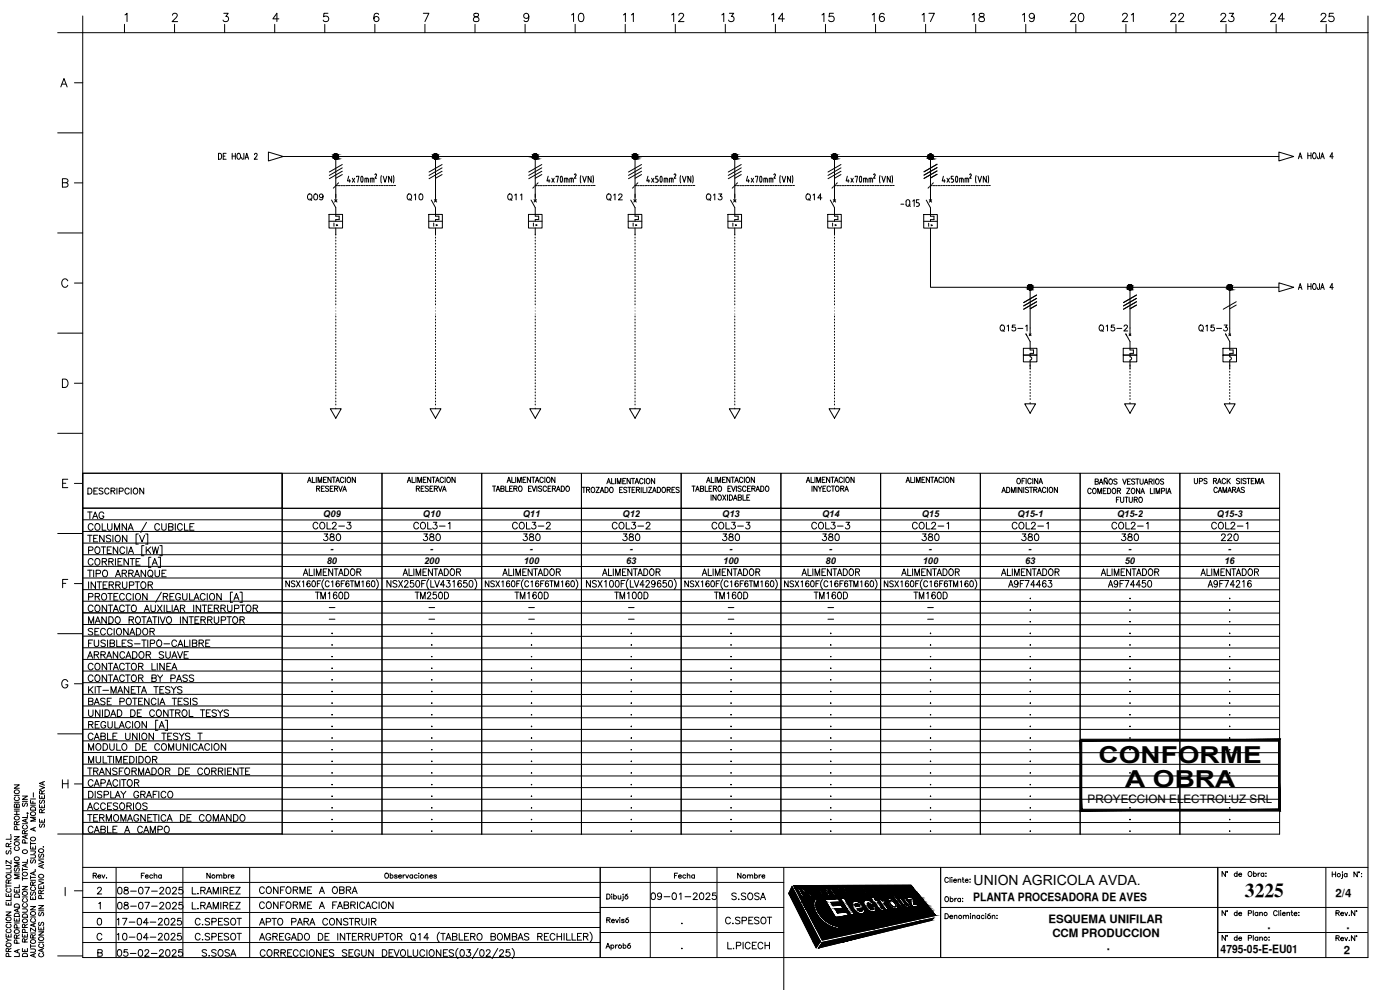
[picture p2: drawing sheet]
<svg xmlns="http://www.w3.org/2000/svg" width="420mm" height="297mm" viewBox="0 0 420 297" stroke-linecap="round" stroke-linejoin="round" font-family="sans-serif">
<defs><g id="words">
<g font-size="7">
<text x="329.7" y="229">CONFORME</text>
<text x="337.6" y="236.2">A OBRA</text>
</g>
<text font-size="5.9" x="373.6" y="269.3">3225</text>
<g font-size="5.7">
<text x="170.7" y="7.8">10</text>
<text x="186.3" y="7.8">11</text>
<text x="200.7" y="7.8">12</text>
<text x="215.9" y="7.8">13</text>
<text x="230.7" y="7.8">14</text>
<text x="245.9" y="7.8">15</text>
<text x="261.1" y="7.8">16</text>
<text x="275.9" y="7.8">17</text>
<text x="291" y="7.8">18</text>
<text x="305.9" y="7.8">19</text>
<text x="320.3" y="7.8">20</text>
<text x="335.8" y="7.8">21</text>
<text x="350.3" y="7.8">22</text>
<text x="365.5" y="7.8">23</text>
<text x="380.3" y="7.8">24</text>
<text x="395.5" y="7.8">25</text>
</g>
<g font-size="5.3">
<text x="91.4" y="61.4">Q09</text>
<text x="121.4" y="61.4">Q10</text>
<text x="151.3" y="61.4">Q11</text>
<text x="181.3" y="61.4">Q12</text>
<text x="211" y="61.4">Q13</text>
<text x="240.9" y="61.4">Q14</text>
<text x="269.5" y="63.1">-Q15</text>
<text x="25.4" y="157">TAG</text>
<text x="25.8" y="177.8">INTERRUPTOR</text>
<text x="93.8" y="181">TM160D</text>
<text x="123.8" y="181">TM250D</text>
<text x="153.5" y="181">TM160D</text>
<text x="183.4" y="181">TM100D</text>
<text x="213.4" y="181">TM160D</text>
<text x="243.4" y="181">TM160D</text>
<text x="273.4" y="181">TM160D</text>
<text x="25.8" y="191.9">SECCIONADOR</text>
<text x="25.8" y="216.3">UNIDAD DE CONTROL TESYS</text>
<text x="25.8" y="223.3">CABLE UNION TESYS T</text>
<text x="25.4" y="244.1">ACCESORIOS</text>
<text x="25.4" y="247.6">TERMOMAGNETICA DE COMANDO</text>
<text x="25.8" y="251.2">CABLE A CAMPO</text>
<text x="34.6" y="269.5">08-07-2025</text>
<text x="34.6" y="274.1">08-07-2025</text>
<text x="194.4" y="271.3">09-01-2025</text>
<text x="218.7" y="271.3">S.SOSA</text>
<text x="34.2" y="283.3">10-04-2025</text>
<text x="57.9" y="283.3">C.SPESOT</text>
<text x="34.2" y="288.2">05-02-2025</text>
<text x="59.6" y="288.2">S.SOSA</text>
</g>
<g font-size="4.9">
<text x="299.2" y="100.5">Q15-1</text>
<text x="329.1" y="100.5">Q15-2</text>
<text x="358.8" y="100.5">Q15-3</text>
<text x="93.1" y="159.8">COL2-3</text>
<text x="123.5" y="159.8">COL3-1</text>
<text x="153.1" y="159.8">COL3-2</text>
<text x="182.7" y="159.8">COL3-2</text>
<text x="212.7" y="159.8">COL3-3</text>
<text x="242.7" y="159.8">COL3-3</text>
<text x="273" y="159.8">COL2-1</text>
<text x="303" y="159.8">COL2-1</text>
<text x="332.7" y="159.8">COL2-1</text>
<text x="362.7" y="159.8">COL2-1</text>
<text x="96.3" y="163.3">380</text>
<text x="126.3" y="163.3">380</text>
<text x="155.9" y="163.3">380</text>
<text x="185.9" y="163.3">380</text>
<text x="215.9" y="163.3">380</text>
<text x="245.9" y="163.3">380</text>
<text x="275.9" y="163.3">380</text>
<text x="305.9" y="163.3">380</text>
<text x="335.8" y="163.3">380</text>
<text x="365.5" y="163.3">220</text>
<text x="25.8" y="195.1">FUSIBLES-TIPO-CALIBRE</text>
<text x="25.4" y="198.6">ARRANCADOR SUAVE</text>
<text x="25.8" y="202.1">CONTACTOR LINEA</text>
<text x="25.8" y="205.7">CONTACTOR BY PASS</text>
<text x="25.4" y="233.5">TRANSFORMADOR DE CORRIENTE</text>
<text x="25.8" y="230">MULTIMEDIDOR</text>
<text x="25.8" y="237.1">CAPACITOR</text>
<text x="76.9" y="269.2">CONFORME A OBRA</text>
<text x="76.9" y="273.8">CONFORME A FABRICACION</text>
<text x="34.2" y="278.7">17-04-2025</text>
<text x="57.9" y="278.7">C.SPESOT</text>
<text x="76.9" y="278.7">APTO PARA CONSTRUIR</text>
<text x="217" y="278.3">C.SPESOT</text>
</g>
<g font-size="4.4">
<text x="14.5" y="249.4" transform="rotate(-90 14.5 249.4)">SE RESERVA</text>
<text x="41.6" y="264.6">Fecha</text>
<text x="61" y="264.6">Nombre</text>
<text x="201.4" y="264.6">Fecha</text>
<text x="220.5" y="264.6">Nombre</text>
</g>
<text font-size="4.2" x="292.2" y="265.5">UNION AGRICOLA AVDA.</text>
<text font-size="3.5" x="326.4" y="240.9">PROYECCION ELECTROLUZ SRL</text>
<g font-size="3.4">
<text x="400.8" y="269.3">2/4</text>
<text x="292.1" y="270.5">PLANTA PROCESADORA DE AVES</text>
<text x="314.6" y="276.9">ESQUEMA UNIFILAR</text>
<text x="315.8" y="281">CCM PRODUCCION</text>
<text x="380.3" y="278.8">.</text>
<text x="404.1" y="278.8">.</text>
<text x="332.2" y="285.1">.</text>
<text x="366.3" y="285.9">4795-05-E-EU01</text>
<text x="403.3" y="286.1">2</text>
</g>
<g font-size="3.1">
<text x="367.9" y="181">.</text>
<text x="367.9" y="184.5">.</text>
<text x="367.9" y="188">.</text>
<text x="158.4" y="205.3">.</text>
<text x="158.4" y="208.8">.</text>
<text x="188.4" y="205.3">.</text>
<text x="188.4" y="208.8">.</text>
<text x="218.4" y="205.3">.</text>
<text x="218.4" y="208.8">.</text>
<text x="248.4" y="205.3">.</text>
<text x="248.4" y="208.8">.</text>
<text x="367.9" y="205.3">.</text>
<text x="367.9" y="208.8">.</text>
<text x="158.4" y="215.9">.</text>
<text x="188.4" y="215.9">.</text>
<text x="218.4" y="215.9">.</text>
<text x="248.4" y="215.9">.</text>
<text x="367.9" y="215.9">.</text>
<text x="158.4" y="240.2">.</text>
<text x="158.4" y="243.8">.</text>
<text x="188.4" y="240.2">.</text>
<text x="188.4" y="243.8">.</text>
<text x="218.4" y="240.2">.</text>
<text x="218.4" y="243.8">.</text>
<text x="248.4" y="240.2">.</text>
<text x="248.4" y="243.8">.</text>
<text x="367.9" y="240.2">.</text>
<text x="367.9" y="243.8">.</text>
<text x="158.4" y="247.3">.</text>
<text x="188.4" y="247.3">.</text>
<text x="218.4" y="247.3">.</text>
<text x="248.4" y="247.3">.</text>
<text x="367.9" y="247.3">.</text>
<text x="203.6" y="286.1">.</text>
</g>
<g font-size="2.8">
<text x="97" y="155.2">Q09</text>
<text x="126.9" y="155.2">Q10</text>
<text x="156.9" y="155.2">Q11</text>
<text x="186.8" y="155.2">Q12</text>
<text x="216.7" y="155.2">Q13</text>
<text x="246.7" y="155.2">Q14</text>
<text x="276.6" y="155.2">Q15</text>
<text x="305.3" y="155.2">Q15-1</text>
<text x="335.2" y="155.2">Q15-2</text>
<text x="365.2" y="155.2">Q15-3</text>
<text x="99.2" y="165.7">-</text>
<text x="129.1" y="165.7">-</text>
<text x="159" y="165.7">-</text>
<text x="189" y="165.7">-</text>
<text x="218.9" y="165.7">-</text>
<text x="248.9" y="165.7">-</text>
<text x="278.8" y="165.7">-</text>
<text x="308.7" y="165.7">-</text>
<text x="338.6" y="165.7">-</text>
<text x="368.6" y="165.7">-</text>
<text x="98.1" y="169.2">80</text>
<text x="127.3" y="169.2">200</text>
<text x="157.2" y="169.2">100</text>
<text x="187.9" y="169.2">63</text>
<text x="217" y="169.2">100</text>
<text x="247.8" y="169.2">80</text>
<text x="276.9" y="169.2">100</text>
<text x="307.6" y="169.2">63</text>
<text x="337.5" y="169.2">50</text>
<text x="367.5" y="169.2">16</text>
</g>
<g font-size="2.6">
<text x="98.1" y="183.4">-</text>
<text x="127.7" y="183.4">-</text>
<text x="157.7" y="183.4">-</text>
<text x="187.7" y="183.4">-</text>
<text x="217.7" y="183.4">-</text>
<text x="247.6" y="183.4">-</text>
<text x="277.6" y="183.4">-</text>
<text x="98.1" y="187">-</text>
<text x="98.8" y="191.2">.</text>
<text x="127.7" y="187">-</text>
<text x="128.8" y="191.2">.</text>
<text x="157.7" y="187">-</text>
<text x="158.4" y="191.2">.</text>
<text x="187.7" y="187">-</text>
<text x="188.4" y="191.2">.</text>
<text x="217.7" y="187">-</text>
<text x="218.4" y="191.2">.</text>
<text x="247.6" y="187">-</text>
<text x="248.4" y="191.2">.</text>
<text x="277.6" y="187">-</text>
<text x="278.3" y="191.2">.</text>
<text x="308.3" y="191.2">.</text>
<text x="338.3" y="191.2">.</text>
<text x="367.9" y="191.2">.</text>
<text x="98.8" y="194.7">.</text>
<text x="128.8" y="194.7">.</text>
<text x="158.4" y="194.7">.</text>
<text x="188.4" y="194.7">.</text>
<text x="218.4" y="194.7">.</text>
<text x="248.4" y="194.7">.</text>
<text x="278.3" y="194.7">.</text>
<text x="308.3" y="194.7">.</text>
<text x="338.3" y="194.7">.</text>
<text x="367.9" y="194.7">.</text>
<text x="98.8" y="198.3">.</text>
<text x="98.8" y="201.8">.</text>
<text x="128.8" y="198.3">.</text>
<text x="128.8" y="201.8">.</text>
<text x="158.4" y="198.3">.</text>
<text x="158.4" y="201.8">.</text>
<text x="188.4" y="198.3">.</text>
<text x="188.4" y="201.8">.</text>
<text x="218.4" y="198.3">.</text>
<text x="218.4" y="201.8">.</text>
<text x="248.4" y="198.3">.</text>
<text x="248.4" y="201.8">.</text>
<text x="278.3" y="198.3">.</text>
<text x="278.3" y="201.8">.</text>
<text x="308.3" y="198.3">.</text>
<text x="308.3" y="201.8">.</text>
<text x="338.3" y="198.3">.</text>
<text x="338.3" y="201.8">.</text>
<text x="367.9" y="198.3">.</text>
<text x="367.9" y="201.8">.</text>
<text x="98.8" y="226.1">.</text>
<text x="128.8" y="226.1">.</text>
<text x="158.4" y="226.1">.</text>
<text x="188.4" y="226.1">.</text>
<text x="218.4" y="226.1">.</text>
<text x="248.4" y="226.1">.</text>
<text x="278.3" y="226.1">.</text>
<text x="308.3" y="226.1">.</text>
<text x="338.3" y="226.1">.</text>
<text x="367.9" y="226.1">.</text>
<text x="98.8" y="229.7">.</text>
<text x="98.8" y="233.2">.</text>
<text x="128.8" y="229.7">.</text>
<text x="128.8" y="233.2">.</text>
<text x="158.4" y="229.7">.</text>
<text x="158.4" y="233.2">.</text>
<text x="188.4" y="229.7">.</text>
<text x="188.4" y="233.2">.</text>
<text x="218.4" y="229.7">.</text>
<text x="218.4" y="233.2">.</text>
<text x="248.4" y="229.7">.</text>
<text x="248.4" y="233.2">.</text>
<text x="278.3" y="229.7">.</text>
<text x="278.3" y="233.2">.</text>
<text x="308.3" y="229.7">.</text>
<text x="308.3" y="233.2">.</text>
<text x="338.3" y="229.7">.</text>
<text x="338.3" y="233.2">.</text>
<text x="367.9" y="229.7">.</text>
<text x="367.9" y="233.2">.</text>
<text x="98.8" y="236.7">.</text>
<text x="128.8" y="236.7">.</text>
<text x="158.4" y="236.7">.</text>
<text x="188.4" y="236.7">.</text>
<text x="218.4" y="236.7">.</text>
<text x="248.4" y="236.7">.</text>
<text x="278.3" y="236.7">.</text>
<text x="308.3" y="236.7">.</text>
<text x="338.3" y="236.7">.</text>
<text x="367.9" y="236.7">.</text>
<text x="203.6" y="278.3">.</text>
</g>
</g></defs>
<!-- layer: TEXTOS -->
<g fill="none" stroke="#000" stroke-width=".3">
<path d="M24.8 4.8v5M65.6 46a.89 .89 0 0 1 .9 .9 .89 .89 0 0 1-.9 .9zM67 46.8h.5M67.9 46h-.9v1.8h.9M69.7 46.8h.9M69.7 46v1.8M70.6 46v1.8M71.4 46.1l.1-.1a.91 .91 0 0 1 .7 .9 .91 .91 0 0 1-.7 .9 1.18 1.18 0 0 1-.1-1.7zM73.2 46l-.1 1.7h-.4l-.2-.5M73.5 47.8l.6-1.8 .5 1.8M73.7 47.2h.7M76.4 46.4v-.2a.42 .42 0 0 1 .6-.1 .42 .42 0 0 1 .1 .6l-.8 1.1h.9"/>
<path d="M389.7 47.6l.5-1.7 .5 1.7M389.9 47h.6M392.5 45.9v1.7M392.5 46.7h.9M393.4 45.9v1.7M394.2 45.9h.1a.91 .91 0 0 1 .7 .8 .91 .91 0 0 1-.7 .9 1.18 1.18 0 0 1-.1-1.7zM396 45.9l-.1 1.6h-.4l-.2-.5M396.3 47.6l.6-1.7 .5 1.7M396.6 47h.6M400.1 47h-1l.7-1.1v1.7M389.7 86.9l.5-1.8 .5 1.8M389.9 86.3h.6"/>
<path d="M392.5 85.1v1.8M392.5 85.9h.9M393.4 85.1v1.8M394.2 85.2l.1-.1a.9 .9 0 0 1 .7 .9 .9 .9 0 0 1-.7 .9 1.15 1.15 0 0 1-.1-1.7zM396 85.1l-.1 1.7h-.4l-.2-.5M396.3 86.9l.6-1.8 .5 1.8M396.6 86.3h.6M400.1 86.3h-1l.7-1.2v1.8M26.4 146.4h.6a.96 .96 0 0 1 .6 .9 .96 .96 0 0 1-.6 .9h-.6zM27.9 157.6a.74 .74 0 0 0-.8-.5 .74 .74 0 0 0-.6 .8 .83 .83 0 0 0 .2 1 .83 .83 0 0 0 1.1-.1l.1-.2M28.2 147.3h.7M28.7 157.4a.94 .94 0 0 1 1.4 .6 .94 .94 0 0 1-1.1 1.1l-.5-.8z"/>
<path d="M29.3 146.4h-1.1v1.8h1.1M30.7 157.1v2h1.1M30.9 146.7l-.4-.3-.8 .3 .2 .4 1 .6v.3l-.4 .2-.8-.2M32.3 157.1v1.4l.6 .6 .6-.3 .1-1.7M32.7 146.9a.65 .65 0 0 0-.7-.5 .65 .65 0 0 0-.6 .7v.5a.65 .65 0 0 0 .6 .6 .65 .65 0 0 0 .7-.4M33.3 147.3l1-.1 .1-.6-1.1-.2v1.8M33.9 147.3l.6 .9M34.4 159.1v-2l.7 2 .8-2v2M35.1 146.4v1.8M35.8 147.4l1-.1 .1-.7-1.1-.2v1.8M38 157.1v2l-1.3-2v2M38.5 159.1l.7-2 .8 2"/>
<path d="M38.7 158.4h1M38.8 146.9a.67 .67 0 0 0-.8-.5 .67 .67 0 0 0-.5 .7v.5a.67 .67 0 0 0 .5 .6 .67 .67 0 0 0 .8-.4M39.4 146.4v1.8M40.2 146.7l.1-.2a.84 .84 0 0 1 1.1 .8 .84 .84 0 0 1-1.1 .9l-.3-.6zM43.1 146.4v1.8l-1.1-1.8v1.8M44 156.7l-1.8 3.1M47.9 157.6a.73 .73 0 0 0-.9-.5 .73 .73 0 0 0-.6 .8 .83 .83 0 0 0 .3 1 .83 .83 0 0 0 1.1-.1l.1-.2M48.5 157.1v1.4a.67 .67 0 0 0 .7 .6 .67 .67 0 0 0 .7-.6v-1.4M50.6 158.1l1.2-.1 .1-.7-1.3-.2v2l1.3-.2v-.7l-.4-.1M52.6 157.1v2M54.7 157.6a.74 .74 0 0 0-.8-.5 .74 .74 0 0 0-.6 .8 .83 .83 0 0 0 .2 1 .83 .83 0 0 0 1.1-.1l.1-.2M55.4 157.1v2h1.1"/>
<path d="M57 158.1h.7M58.2 157.1h-1.2v2h1.2M92.3 144.8l.6-1.6 .5 1.6M92.5 144.2h.7M93.7 143.2v1.6h.9M94.9 143.2v1.6M95 146.6l.8-.1v-.6l-.8-.1v1.6M95.5 144.8v-1.6l.5 1.6 .5-1.6v1.6M95.5 146.6l.5 .8M96.5 146.6h.5M97.1 143.9h.5M97.3 145.8h-.8v1.6h.8"/>
<path d="M98 143.2h-.9v1.6h.9M98.6 146.1l-.3-.3-.5 .1-.1 .5 .9 .4v.4l-.3 .2-.6-.2M99.1 146.6h.6M99.4 143.2v1.6l-1-1.6v1.6M99.7 143.2h.9M100 145.8h-.9v1.6h.9M100.2 143.2v1.6M100.4 146.6l.8-.1v-.6l-.8-.1v1.6M100.8 144.8l.5-1.6 .6 1.6M100.9 146.6l.5 .8M101 144.2h.7M101.6 145.8l.6 1.6 .5-1.6"/>
<path d="M102.9 147.4l.5-1.6 .6 1.6M103.1 146.9h.7M103.2 143.6a.53 .53 0 0 0-.6-.4 .53 .53 0 0 0-.4 .6v.4a.53 .53 0 0 0 .4 .6 .53 .53 0 0 0 .6-.4M103.7 143.2v1.6M104.3 143.4l.2-.2a.76 .76 0 0 1 .8 .8 .76 .76 0 0 1-.9 .7l-.3-.5zM106.7 143.2v1.6l-1-1.6v1.6M122.2 144.8l.6-1.6 .5 1.6M122.4 144.2h.7M123.7 143.2v1.6h.8M124.8 143.2v1.6M124.9 146.6l.9-.1v-.6l-.9-.1v1.6M125.4 144.8v-1.6l.5 1.6 .6-1.6v1.6"/>
<path d="M125.4 146.6l.5 .8M126.4 146.6h.5M127 143.9h.6M127.3 145.8h-.9v1.6h.9M127.9 143.2h-.9v1.6h.9M128.6 146.1l-.4-.3-.5 .1v.5l.7 .4 .2 .4-.4 .2-.6-.2M129.1 146.6h.5M129.3 143.2v1.6l-1-1.6v1.6M129.6 143.2h1M129.9 145.8h-.8v1.6h.8M130.1 143.2v1.6M130.3 146.6l.9-.1v-.6l-.9-.1v1.6"/>
<path d="M130.7 144.8l.6-1.6 .5 1.6M130.8 146.6l.5 .8M130.9 144.2h.7M131.6 145.8l.5 1.6 .6-1.6M132.8 147.4l.6-1.6 .5 1.6M133 146.9h.7M133.1 143.6a.53 .53 0 0 0-.6-.4 .53 .53 0 0 0-.4 .6v.4a.53 .53 0 0 0 .4 .6 .53 .53 0 0 0 .6-.4M133.6 143.2v1.6M134.3 143.3a.73 .73 0 0 1 .9 .7 .73 .73 0 0 1-.9 .7l-.2-.5zM136.6 143.2v1.6l-1-1.6v1.6M147.8 145.8h1M148.3 145.8v1.6"/>
<path d="M148.9 147.4l.5-1.6 .6 1.6M149.1 146.9h.7M150.3 146.6l.9-.1v-.6l-.9-.1v1.6l.9-.1 .1-.4-.4-.3M151.8 145.8v1.6h.8M152.2 144.8l.5-1.6 .6 1.6M152.4 144.2h.7M152.9 146.6h.6M153.6 143.2v1.6h.8M153.8 145.8h-.9v1.6h.9M154.2 146.6l.8-.1v-.6l-.8-.1v1.6M154.7 146.6l.5 .8M154.8 143.2v1.6"/>
<path d="M155.3 144.8v-1.6l.6 1.6 .5-1.6v1.6M155.9 145.9a.74 .74 0 0 1 .8 .7 .74 .74 0 0 1-.8 .8l-.3-.6zM157 143.9h.5M157.9 143.2h-.9v1.6h.9M158.6 146.6h.6M159.2 143.2v1.6l-.9-1.6v1.6M159.5 145.8h-.9v1.6h.9M159.6 143.2h.9M159.7 145.8l.6 1.6 .5-1.6M160 143.2v1.6M160.7 144.8l.5-1.6 .6 1.6M160.9 144.2h.6"/>
<path d="M161.1 145.8v1.6M162.6 146.1l-.4-.3-.6 .3 .2 .4 .7 .3-.1 .6h-.5l-.3-.2M163 143.6a.53 .53 0 0 0-.6-.4 .53 .53 0 0 0-.4 .6v.4a.53 .53 0 0 0 .4 .6 .53 .53 0 0 0 .6-.4M163.5 143.2v1.6M164 146.2a.52 .52 0 0 0-.6-.4 .52 .52 0 0 0-.4 .7v.3a.52 .52 0 0 0 .4 .6 .52 .52 0 0 0 .6-.3M164.3 143.3a.73 .73 0 0 1 .8 .7 .73 .73 0 0 1-.8 .7l-.3-.5zM164.5 146.6h.5M165.4 145.8h-.9v1.6h.9M165.8 146.6l.8-.1v-.6l-.8-.1v1.6M166.3 146.6l.4 .8M166.5 143.2v1.6l-.9-1.6v1.6M167 147.4l.6-1.6 .5 1.6"/>
<path d="M167.2 146.9h.7M168.4 145.8a.81 .81 0 0 1 1 .8 .81 .81 0 0 1-1 .8zM170.1 145.9a.74 .74 0 0 1 .8 .7 .74 .74 0 0 1-.8 .8l-.3-.6zM174.7 146.2h1M175.2 146.2v1.6M176 147l.8-.1v-.6l-.8-.1v1.6M176.5 147l.5 .8M177.7 146.3a.74 .74 0 0 1 .8 .7 .74 .74 0 0 1-.8 .7l-.3-.5zM178.9 146.2h1l-1 1.6h1M180.1 147.8l.6-1.6 .5 1.6M180.3 147.3h.7M181.6 146.2a.81 .81 0 0 1 .9 .8 .81 .81 0 0 1-.9 .8z"/>
<path d="M182.1 145.1l.6-1.6 .5 1.6M182.3 144.6h.7M183.2 146.3a.74 .74 0 0 1 .8 .7 .74 .74 0 0 1-.8 .7l-.3-.5zM183.6 143.5v1.6h.8M184.7 143.5v1.6M185.3 145.1v-1.6l.5 1.6 .6-1.6v1.6M185.9 147h.6M186.8 146.2h-.9v1.6h.9M186.9 144.3h.6M187.8 143.5h-.9v1.6h.9M188.1 146.4l-.3-.2-.5 .1-.1 .4 .8 .4 .1 .5-.3 .2-.6-.2M188.4 146.2h1"/>
<path d="M188.9 146.2v1.6M189.1 143.5v1.6l-.9-1.6v1.6M189.5 143.5h1M189.7 147h.5M190 143.5v1.6M190.6 145.1l.5-1.6 .6 1.6M190.6 146.2h-.9v1.6h.9M190.8 144.6h.7M191 147l.8-.1v-.6l-.8-.1v1.6M191.5 147l.5 .8M192.4 146.2v1.6M193 143.9a.52 .52 0 0 0-.6-.4 .52 .52 0 0 0-.4 .7v.3a.52 .52 0 0 0 .4 .6 .52 .52 0 0 0 .6-.3"/>
<path d="M193 146.2v1.6h.8M193.5 143.5v1.6M194.1 146.2v1.6M194.2 143.6a.73 .73 0 0 1 .9 .7 .73 .73 0 0 1-.9 .8l-.3-.6zM194.6 146.2h1l-1 1.6h1M195.9 147.8l.5-1.6 .5 1.6M196 147.3h.7M196.5 143.5v1.6l-1-1.6v1.6M197.3 146.2a.81 .81 0 0 1 1 .8 .81 .81 0 0 1-1 .8zM198.9 146.3a.74 .74 0 0 1 .9 .7 .74 .74 0 0 1-.9 .7l-.3-.5zM200.2 147l.8-.1v-.6l-.8-.1v1.6M200.7 147l.5 .8"/>
<path d="M201.7 147h.5M202.5 146.2h-.8v1.6h.8M203.8 146.4l-.3-.2-.6 .2 .1 .4 .8 .4-.1 .5-.5 .1-.3-.2M207.7 145.8h.9M208.2 145.8v1.6M208.8 147.4l.5-1.6 .6 1.6M209 146.9h.7M210.2 146.6l.8-.1 .1-.5-.9-.2v1.6l.9-.1 .1-.4-.4-.3M211.6 145.8v1.6h.8M212 144.8l.6-1.6 .5 1.6M212.3 144.2h.6M212.8 146.6h.5"/>
<path d="M213.4 148.5v1.6M213.5 143.2v1.6h.8M213.7 145.8h-.9v1.6h.9M214.1 146.6l.8-.1 .1-.5-.9-.2v1.6M214.6 146.6l.5 .8M214.7 143.2v1.6M214.9 148.5v1.6l-.9-1.6v1.6M215.2 144.8v-1.6l.5 1.6 .6-1.6v1.6M215.7 148.6a.73 .73 0 0 1 .8 .7 .73 .73 0 0 1-.8 .7l-.3-.5zM215.7 145.9a.74 .74 0 0 1 .9 .7 .74 .74 0 0 1-.9 .8l-.2-.6zM216.8 143.9h.6M216.9 148.5l.9 1.6"/>
<path d="M217.7 143.2h-.9v1.6h.9M217.8 148.5l-.9 1.6M218.3 148.5v1.6M218.5 146.6h.5M218.9 148.5a.82 .82 0 0 1 1 .8 .82 .82 0 0 1-1 .8zM219.1 143.2v1.6l-1-1.6v1.6M219.4 145.8h-.9v1.6h.9M219.4 143.2h1M219.6 145.8l.5 1.6 .6-1.6M219.9 143.2v1.6M220.1 150.1l.6-1.6 .5 1.6M220.3 149.6h.7"/>
<path d="M220.5 144.8l.6-1.6 .5 1.6M220.7 144.2h.7M221 145.8v1.6M221.6 149.3l.8-.1v-.5l-.8-.2v1.6l.8-.1v-.6l-.2-.1M222.4 146.1l-.3-.3-.6 .3 .1 .4 .8 .5-.3 .4-.6-.2M222.9 143.6a.52 .52 0 0 0-.6-.4 .52 .52 0 0 0-.4 .6v.4a.52 .52 0 0 0 .4 .6 .52 .52 0 0 0 .6-.4M223 148.5v1.6h.8M223.4 143.2v1.6M223.9 146.2a.52 .52 0 0 0-.7-.4 .52 .52 0 0 0-.4 .7v.3a.52 .52 0 0 0 .4 .6 .52 .52 0 0 0 .7-.3M224.1 143.3l.2-.1a.77 .77 0 0 1 .7 .8 .77 .77 0 0 1-.9 .7l-.2-.5zM224.1 149.3h.6M224.3 146.6h.6"/>
<path d="M225 148.5h-.9v1.6h.9M225.2 145.8h-.9v1.6h.9M225.6 146.6l.9-.1v-.6l-.9-.1v1.6M226.1 146.6l.5 .8M226.4 143.2v1.6l-1-1.6v1.6M226.9 147.4l.5-1.6 .6 1.6M227.1 146.9h.7M228.3 145.8a.81 .81 0 0 1 1 .8 .81 .81 0 0 1-1 .8zM230 145.9a.74 .74 0 0 1 .8 .7 .74 .74 0 0 1-.8 .8l-.3-.6zM242 144.8l.5-1.6 .6 1.6M242.2 144.2h.7M243.4 143.2v1.6h.8"/>
<path d="M243.7 145.8v1.6M244.6 143.2v1.6M245.1 144.8v-1.6l.6 1.6 .5-1.6v1.6M245.2 145.8v1.6l-1-1.6v1.6M245.5 145.8l.6 .8v.8M246.6 145.8l-.5 .8M246.8 143.9h.5M247 146.6h.5M247.7 143.2h-.9v1.6h.9M247.9 145.8h-.9v1.6h.9M249 143.2v1.6l-.9-1.6v1.6M249.2 146.2a.52 .52 0 0 0-.6-.4 .52 .52 0 0 0-.4 .7v.3a.52 .52 0 0 0 .4 .6 .52 .52 0 0 0 .6-.3"/>
<path d="M249.4 143.2h.9M249.5 145.8h.9M249.8 143.2v1.6M250 145.8v1.6M250.4 144.8l.6-1.6 .5 1.6M250.7 144.2h.6M251 145.9a.74 .74 0 0 1 .8 .7 .74 .74 0 0 1-.8 .8l-.3-.6zM252.3 146.6l.8-.1v-.6l-.8-.1v1.6M252.8 146.6l.5 .8M252.8 143.6a.52 .52 0 0 0-.6-.4 .52 .52 0 0 0-.4 .6v.4a.52 .52 0 0 0 .4 .6 .52 .52 0 0 0 .6-.4M253.3 143.2v1.6M253.5 147.4l.6-1.6 .5 1.6"/>
<path d="M253.7 146.9h.7M254.1 143.3l.1-.1a.77 .77 0 0 1 .7 .8 .77 .77 0 0 1-.8 .7l-.3-.5zM256.3 143.2v1.6l-.9-1.6v1.6M271.9 144.8l.6-1.6 .5 1.6M272.1 144.2h.7M273.3 143.2v1.6h.9M274.5 143.2v1.6M275.1 144.8v-1.6l.5 1.6 .5-1.6v1.6M276.7 143.9h.5M277.6 143.2h-.9v1.6h.9M279 143.2v1.6l-1-1.6v1.6M279.3 143.2h.9"/>
<path d="M279.8 143.2v1.6M280.4 144.8l.5-1.6 .6 1.6M280.6 144.2h.7M282.8 143.6a.53 .53 0 0 0-.6-.4 .53 .53 0 0 0-.5 .6v.4a.53 .53 0 0 0 .5 .6 .53 .53 0 0 0 .6-.4M283.3 143.2v1.6M283.9 143.4l.2-.2a.76 .76 0 0 1 .8 .8 .76 .76 0 0 1-.9 .7l-.3-.5zM286.3 143.2v1.6l-1-1.6v1.6M300.7 147.8l.5-1.6 .6 1.6M300.9 147.3h.7M302.1 146.2a.81 .81 0 0 1 1 .8 .81 .81 0 0 1-1 .8zM303.6 147.8v-1.6l.5 1.6 .6-1.6v1.6M305.2 146.2v1.6"/>
<path d="M305.3 143.8l.1-.2a.73 .73 0 0 1 .9 .7 .73 .73 0 0 1-.9 .8l-.2-.6zM306.7 146.2v1.6l-1-1.6v1.6M306.7 144.3h.6M307.2 146.2v1.6M307.6 143.5h-.9v1.6M308 143.5v1.6M308.7 146.4l-.4-.2-.5 .1v.4l.7 .4 .2 .5-.4 .2-.6-.2M308.9 146.2h1M309.4 146.2v1.6M309.5 143.9a.52 .52 0 0 0-.7-.4 .52 .52 0 0 0-.4 .7v.3a.52 .52 0 0 0 .4 .6 .52 .52 0 0 0 .7-.3M309.9 143.5v1.6M310.2 147l.9-.1v-.6l-.9-.1v1.6"/>
<path d="M310.7 147l.5 .8M311.4 143.5v1.6l-.9-1.6v1.6M311.5 147.8l.5-1.6 .6 1.6M311.7 147.3h.7M311.8 145.1l.5-1.6 .6 1.6M312 144.6h.7M313.9 146.6a.53 .53 0 0 0-.6-.4 .53 .53 0 0 0-.5 .6v.4a.53 .53 0 0 0 .5 .6 .53 .53 0 0 0 .6-.4M314.3 146.2v1.6M315.1 146.3a.74 .74 0 0 1 .8 .7 .74 .74 0 0 1-.8 .7l-.3-.5zM317.4 146.2v1.6l-1-1.6v1.6M327.5 146.9a.52 .52 0 0 0-.7-.4 .52 .52 0 0 0-.3 .6v.4a.52 .52 0 0 0 .3 .6 .52 .52 0 0 0 .7-.4M328.1 146.6l.2-.1a.77 .77 0 0 1 .7 .8 .77 .77 0 0 1-.9 .7l-.2-.5z"/>
<path d="M328.7 144.4h.8l.1-.5-.9-.2v1.6l.9-.2v-.3l-.3-.4M329.5 148.1v-1.6l.5 1.6 .5-1.6v1.6M329.9 145.3l.6-1.6 .5 1.6M330.1 144.8h.7M331.1 147.3h.5M332 146.5h-.9v1.6h.9M332.2 143.4l-.2 .2-.4-.2-.2 .2M332.3 143.9v1.4l-1-1.4v1.4M332.4 146.5a.82 .82 0 0 1 1 .8 .82 .82 0 0 1-1 .8zM333 143.8l.2-.1a.76 .76 0 0 1 .7 .8 .76 .76 0 0 1-.9 .7l-.2-.5zM334 146.6a.73 .73 0 0 1 .9 .7 .73 .73 0 0 1-.9 .7l-.2-.5zM335 149.9h.6"/>
<path d="M335.2 143.9l-.3-.2-.6 .2 .1 .4 .8 .5-.3 .5-.6-.2M335.3 147.3l.8-.1 .1-.6-.9-.1v1.6M335.8 147.3l.5 .8M335.9 149.2h-.9v1.6M336.3 149.2v1.1l.4 .5 .5-.3v-1.3M336.9 143.7l.6 1.6 .5-1.6M337.6 149.2h.9M338.1 149.2v1.6M338.1 146.5h1l-1 1.6h1M338.4 144.4h.5M338.9 149.2v1.1l.4 .5 .5-.3v-1.3M339.3 143.7h-.9v1.6h.9"/>
<path d="M339.8 146.6l.1-.1a.77 .77 0 0 1 .7 .8 .77 .77 0 0 1-.8 .7l-.3-.5zM340.4 149.9l.8-.1v-.6h-.8v1.6M340.6 143.9l-.4-.2-.6 .2 .1 .3 .9 .6-.4 .5-.6-.2M340.8 143.7h1M340.9 149.9l.4 .9M341.3 143.7v1.6M342 146.5v1.6l-.9-1.6v1.6M342 149.2a.74 .74 0 0 1 .9 .8 .74 .74 0 0 1-.9 .7l-.2-.6zM342.1 143.7v1.1l.4 .5 .5-.2 .1-1.4M342.4 148.1l.5-1.6 .6 1.6M342.6 147.6h.7M343.4 145.3l.6-1.6 .5 1.6"/>
<path d="M343.6 144.8h.7M344.9 144.4h.8l.1-.5-.9-.2v1.6M345.2 146.5v1.6h.9M345.3 144.4l.5 .9M346.3 143.7v1.6M346.4 146.5v1.6M346.9 148.1v-1.6l.6 1.6 .5-1.6v1.6M347 143.8a.73 .73 0 0 1 .9 .7 .73 .73 0 0 1-.9 .7l-.2-.5zM348.6 147.3l.9-.1v-.6l-.9-.1v1.6M349.2 143.9l-.3-.2-.6 .2v.3l.9 .6-.3 .5-.6-.2M350 146.5v1.6M350.4 148.1l.5-1.6 .6 1.6"/>
<path d="M350.6 147.6h.7M358.4 143.5v1.2l.4 .4 .5-.2 .1-1.4M359.9 144.4l.9-.2v-.5l-.9-.2v1.6M362.2 143.8l-.3-.3-.6 .3 .1 .4 .8 .5-.3 .4-.6-.2M364.2 144.3l.8-.1 .1-.5-.9-.2v1.6M364.6 144.3l.5 .8M365.3 146.6a.53 .53 0 0 0-.6-.4 .53 .53 0 0 0-.4 .6v.4a.53 .53 0 0 0 .4 .6 .53 .53 0 0 0 .6-.4M365.4 145.1l.6-1.6 .5 1.6M365.6 147.8l.6-1.6 .5 1.6M365.6 144.6h.7M365.8 147.3h.7M367 147.8v-1.6l.6 1.6 .5-1.6v1.6"/>
<path d="M367.8 143.9a.52 .52 0 0 0-.6-.4 .52 .52 0 0 0-.4 .7v.3a.52 .52 0 0 0 .4 .6 .52 .52 0 0 0 .6-.3M368.3 143.5v1.6M368.5 147.8l.5-1.6 .6 1.6M368.6 144.2l.6 .9M368.7 147.3h.7M369.2 143.5l-.9 1.1M369.9 147l.8-.1v-.6l-.8-.1v1.6M370.4 147l.5 .8M371.1 147.8l.6-1.6 .5 1.6M371.3 147.3h.7M372 143.8l-.3-.3-.6 .3 .1 .4 .8 .5-.3 .4-.6-.2M372.5 143.5v1.6"/>
<path d="M373.5 146.4l-.4-.2-.5 .1v.4l.7 .4 .2 .5-.4 .2-.6-.2M374 143.8l-.4-.3-.6 .3 .1 .4 .7 .2 .2 .5-.4 .2-.6-.2M374.2 143.5h1M374.7 143.5v1.6M375.5 144.3h.6M376.4 143.5h-.9v1.6h.9M376.8 145.1v-1.6l.6 1.6 .5-1.6v1.6M378.2 145.1l.6-1.6 .5 1.6M378.5 144.6h.6M26.3 160.6h1.3M26.3 171.1h1.3M26.6 179.1l1.1-.1 .2-.3-.1-.4-1.2-.2v2"/>
<path d="M26.6 165.1l1.1-.1 .2-.3-.1-.4-1.2-.2v2M27 160.6v2M27 171.1v2M27.9 168a.74 .74 0 0 0-.8-.4 .74 .74 0 0 0-.6 .7 .83 .83 0 0 0 .2 1.1 .83 .83 0 0 0 1.1-.1l.1-.2M28.1 161.6h.8M28.1 171.1v2M28.6 179l1.1-.1 .2-.5-.5-.3h-.8v2M28.7 167.9a.94 .94 0 0 1 1.4 .5 .94 .94 0 0 1-1.1 1.2l-.5-.8zM28.7 164.4a.94 .94 0 0 1 1.4 .5 .94 .94 0 0 1-1.1 1.2l-.5-.8zM28.9 172.1l1.1-.1 .1-.7-1.2-.2v2M29.2 179l.7 1.1M29.3 160.6h-1.2v2h1.2"/>
<path d="M30.4 164.1h1.3M30.7 168.5l1.1-.1 .2-.4-.2-.3-1.1-.1v2M30.9 178.1a.94 .94 0 0 1 1.1 1 .94 .94 0 0 1-1.1 .9l-.4-.7 .1-.8zM30.9 171.4a.94 .94 0 0 1 1.5 .5 .94 .94 0 0 1-1.1 1.2l-.5-.8zM31.1 164.1v2M31.2 160.6v2l-1.3-2v2M31.3 168.5l.7 1.1M32.2 165h.7M32.7 168.5l1.1-.1 .2-.4-.2-.3-1.1-.1v2M33 178.1v2M33.2 160.9l-.5-.3-.8 .3 .2 .5 1.1 .6v.3l-.5 .3-.8-.3M33.3 168.5l.7 1.1"/>
<path d="M33.4 164.1h-1.2v2h1.2M33.9 160.6v2M34.6 173.1l.8-2 .8 2M34.6 167.6v2M34.8 160.9a.92 .92 0 0 1 1.2 .1 .92 .92 0 0 1-.1 1.3 .92 .92 0 0 1-1.3-.1 .92 .92 0 0 1 .2-1.3zM35.3 164.1v2l-1.3-2v2M35.4 178.1h-1.2v2h1.2M35.4 168.5h.8M36.7 167.6h-1.3v2h1.3M36.7 172l1.1-.1 .1-.6-1.2-.2v2M37.3 178.5a.73 .73 0 0 0-.8-.4 .73 .73 0 0 0-.6 .7v.5a.73 .73 0 0 0 .6 .8 .73 .73 0 0 0 .8-.5M37.4 164.6a.73 .73 0 0 0-.8-.5 .73 .73 0 0 0-.6 .8 .83 .83 0 0 0 .2 1 .83 .83 0 0 0 1.1-.1l.1-.2"/>
<path d="M38.1 160.6v2l-1.4-2v2M38.1 164.1v2M38.5 167.6v2l-1.3-2v2M38.5 166.1l.8-2 .8 2M38.7 172l1.1-.1 .2-.4-.5-.4h-.8v2M38.8 165.4h1M39 167.6h1.4M39.3 178.5a.73 .73 0 0 0-.8-.4 .73 .73 0 0 0-.6 .7 .83 .83 0 0 0 .2 1.1 .83 .83 0 0 0 1.1-.1l.1-.2M39.7 167.6v2M40 178.1v2M40.4 173.1l.7-2 .8 2M40.8 168.5h.8"/>
<path d="M41 178.1a.94 .94 0 0 1 1.2 1 .94 .94 0 0 1-1.2 .9l-.4-.7zM41.5 160.2h-.7v3h.7M41.9 160.6l.7 2 .8-2M42.1 167.6h-1.3v2h1.3M43.2 163.7h-.7v3h.7M43.7 160.2h.6v3h-.6M43.7 171.1v2l-1.3-2v2M43.9 164.1v2M44.2 178.1v2l-1.4-2v2M44.3 164.9l.9 1.2M44.5 171.4a.94 .94 0 0 1 1.5 .5 .94 .94 0 0 1-1.1 1.2l-.6-.8zM45.2 164.1l-1.3 1.3"/>
<path d="M45.3 167.2h-.7v3h.7M45.7 169.6l.7-2 .8 2M45.7 164.1l.4 2 .5-2 .5 2 .5-2M46 168.9h.9M46.5 171.1v1.4l.6 .6a.62 .62 0 0 0 .8-.6v-1.4M47.5 167.2h.7v3h-.7M48 163.7h.6v3h-.6M48.4 177.7l-1.7 3M48.6 172h.8M49 179l1.1-.1 .1-.6-1.2-.2v2M49.7 179l.6 1.1M49.9 171.1h-1.3v2h1.3"/>
<path d="M51 179h.8M52.2 178.1h-1.2v2h1.2M54.1 178.5a.74 .74 0 0 0-.8-.4 .74 .74 0 0 0-.6 .7 .83 .83 0 0 0 .3 1.1 .83 .83 0 0 0 1-.1l.1-.5h-.4M54.8 178.1v1.4a.67 .67 0 0 0 .7 .6 .67 .67 0 0 0 .6-.6v-1.4M56.9 178.1v2h1.1M58.5 179.4h1M61.6 178.5a.74 .74 0 0 0-.9-.4 .74 .74 0 0 0-.6 .7 .83 .83 0 0 0 .3 1.1 .83 .83 0 0 0 1-.1l.2-.2M62.2 178.1v2M63.3 178.1a.94 .94 0 0 1 1.1 1 .94 .94 0 0 1-1.1 .9l-.4-.7 .1-.8zM66.4 178.1v2l-1.3-2v2M69.8 177.7h-.6v3h.6M70.5 179.4h.9"/>
<path d="M72 177.7h.7v3h-.7M86.9 174.3v1.8l-1.1-1.8v1.8M88.5 174.5l-.4-.2-.7 .2 .2 .4 .7 .4 .2 .5-.4 .3-.7-.3M89 174.3l1 1.8M90 174.3l-1 1.8M90.7 174.6l.4-.3v1.8M91 172.7l.7-2 .7 2M91.3 172h.8M92.8 170.7v2h1.1M93 174.5v-.1a.89 .89 0 0 0-1 .5 .89 .89 0 0 0 .4 1.1 .51 .51 0 0 0 .7-.2 .51 .51 0 0 0-.3-.7 .51 .51 0 0 0-.7 .4M93.8 174.4l.3-.1a.96 .96 0 0 1 .6 .9 .96 .96 0 0 1-.6 .9 1.22 1.22 0 0 1-.3-1.7zM94.3 170.7v2"/>
<path d="M95 172.7v-2l.7 2 .6-2v2M96.2 174.3h-1v1.8M97 171.6h.7M97.2 173.9a1.95 1.95 0 0 0 0 2.8M98.1 170.7h-1.1v2h1.1M98.8 174.7a.59 .59 0 0 0-.7-.4 .59 .59 0 0 0-.5 .6v.5a.59 .59 0 0 0 .5 .7 .59 .59 0 0 0 .7-.5M99.5 174.6l.4-.3v1.8M99.8 170.7v2l-1.2-2v2M100.3 170.7h1.2M100.9 170.7v2M101.6 172.7l.7-2 .7 2M101.8 174.5l-.3-.2a.98 .98 0 0 0-.7 .9 .98 .98 0 0 0 .6 .9 .53 .53 0 0 0 .5-.6 .53 .53 0 0 0-.5-.5 .53 .53 0 0 0-.5 .5"/>
<path d="M101.9 172h.8M103.4 170.7a1.03 1.03 0 0 1 1.3 1 1.03 1.03 0 0 1-1.3 1zM103.4 174.3h-1v1.8M104.7 174.5l-.3-.2a.99 .99 0 0 0-.6 .8 .99 .99 0 0 0 .5 1 .53 .53 0 0 0 .6-.5 .53 .53 0 0 0-.5-.6 .53 .53 0 0 0-.6 .5M105.1 174.3h1.1M105.5 170.8l.1-.1a1.01 1.01 0 0 1 .9 1 1.01 1.01 0 0 1-.9 1 1.24 1.24 0 0 1-.1-1.9zM105.6 174.3v1.8M106.6 176.1v-1.8l.6 1.8 .6-1.8v1.8M107.1 171.6l1-.1 .1-.6-1.1-.2v2M107.7 171.6l.6 1.1M108.6 174.6l.4-.3v1.8M110.9 174.5l-.3-.2a.99 .99 0 0 0-.6 .8 .99 .99 0 0 0 .5 1 .53 .53 0 0 0 .5-.5 .53 .53 0 0 0-.5-.6 .53 .53 0 0 0-.5 .5"/>
<path d="M111.7 174.4l.2-.1a.96 .96 0 0 1 .6 .9 .96 .96 0 0 1-.6 .9l-.2-.1-.3-.7zM113 173.9a1.95 1.95 0 0 1 0 2.8M117.3 174.2v2l-1.2-2v2M119.1 174.5l-.4-.3-.8 .3 .2 .4 .9 .4 .1 .6-.4 .3-.8-.3M119.6 174.2l1.2 2M120.8 174.2l-1.2 2M121 172.7l.6-2 .7 2M121.2 172h.9M121.4 174.7l.4-.5h.3l.3 .3-.2 .7-.9 1h1.2M122.7 170.7v2h1.1M124.1 174.2h-.9l-.1 .8a.64 .64 0 0 1 1 0 .64 .64 0 0 1-.1 1 .64 .64 0 0 1-.9-.2M124.2 170.7v2"/>
<path d="M124.9 172.7v-2l.7 2 .7-2v2M125 174.3a.55 .55 0 0 1 .9 .2l.1 .5a.94 .94 0 0 1-.5 1.2h-.2a1.36 1.36 0 0 1-.3-1.9zM126.9 171.6h.7M127.7 174.2h-1.1v2M128.1 170.7h-1.2v2h1.2M128.7 173.8a2.23 2.23 0 0 0 0 3M129.3 174.2v2h1M129.8 170.7v2l-1.2-2v2M130.2 170.7h1.2M130.5 174.2l.7 2 .7-2M130.8 170.7v2M131.6 172.7l.6-2 .7 2"/>
<path d="M131.8 172h.9M133.4 170.7a1.03 1.03 0 0 1 1.2 1 1.03 1.03 0 0 1-1.2 1zM133.5 175.5h-1.3l.9-1.3v2M134.1 174.2h.9l-.5 .7a.62 .62 0 0 1 .5 1 .62 .62 0 0 1-1.1-.1M135.4 170.8l.2-.1a1.01 1.01 0 0 1 .9 1 1.01 1.01 0 0 1-.9 1 1.24 1.24 0 0 1-.2-1.9zM135.9 174.5l.4-.3v2M137 171.6l1.1-.1 .1-.6-1.2-.2v2M137.6 171.6l.6 1.1M138.5 174.5l-.1-.2a.56 .56 0 0 0-.9 .2v1.4a.57 .57 0 0 0 .9 0 .57 .57 0 0 0-.2-.8 .57 .57 0 0 0-.8 .4M140.1 174.2h-.9l-.1 .8a.65 .65 0 0 1 1 0 .65 .65 0 0 1-.1 1 .65 .65 0 0 1-1-.2M141 174.3l.3-.1a1.08 1.08 0 0 1 .7 1 1.08 1.08 0 0 1-.7 1 1.38 1.38 0 0 1-.3-1.9zM142.5 173.8a2.23 2.23 0 0 1 0 3"/>
<path d="M146.7 174.3v1.8l-1.1-1.8v1.8M148.4 174.5l-.4-.2-.7 .2 .1 .4 1 .7v.2l-.4 .3-.7-.3M148.8 174.3l1.1 1.8M149.9 174.3l-1.1 1.8M150.6 174.6l.4-.3v1.8M150.9 172.7l.7-2 .7 2M151.2 172h.8M152.7 170.7v2h1M152.9 174.5l-.3-.2a.99 .99 0 0 0-.6 .8 .99 .99 0 0 0 .5 1 .53 .53 0 0 0 .6-.5 .53 .53 0 0 0-.5-.6 .53 .53 0 0 0-.6 .5M153.7 174.4l.2-.1a.96 .96 0 0 1 .6 .9 .96 .96 0 0 1-.6 .9l-.2-.1-.2-.7zM154.1 170.7v2M154.8 172.7v-2l.7 2 .7-2v2"/>
<path d="M156.1 174.3h-1v1.8M156.9 171.6h.7M157 173.9a2 2 0 0 0 0 2.8M158 170.7h-1.1v2h1.1M158.6 174.7a.6 .6 0 0 0-.7-.4 .6 .6 0 0 0-.4 .6v.5a.6 .6 0 0 0 .4 .7 .6 .6 0 0 0 .7-.5M159.3 174.6l.4-.3v1.8M159.7 170.7v2l-1.2-2v2M160.1 170.7h1.2M160.7 170.7v2M161.5 172.7l.7-2 .7 2M161.6 174.5v-.1a.89 .89 0 0 0-1 .5 .89 .89 0 0 0 .4 1.1 .51 .51 0 0 0 .7-.2 .51 .51 0 0 0-.3-.7 .51 .51 0 0 0-.7 .4M161.8 172h.8"/>
<path d="M163.3 174.3h-1v1.8M163.3 170.7a1.02 1.02 0 0 1 1.2 1 1.02 1.02 0 0 1-1.2 1zM164.6 174.5l-.3-.2a.98 .98 0 0 0-.7 .9 .98 .98 0 0 0 .6 .9 .53 .53 0 0 0 .5-.6 .53 .53 0 0 0-.5-.5 .53 .53 0 0 0-.5 .5M165 174.3h1.1M165.2 171l.3-.3a1.01 1.01 0 0 1 .9 1 1.01 1.01 0 0 1-.9 1l-.5-.8zM165.5 174.3v1.8M166.5 176.1v-1.8l.6 1.8 .6-1.8v1.8M167 171.6l1-.1 .1-.6-1.1-.2v2M167.6 171.6l.6 1.1M168.5 174.6l.3-.3v1.8M170.8 174.5l-.3-.2a.98 .98 0 0 0-.7 .9 .98 .98 0 0 0 .6 .9 .53 .53 0 0 0 .5-.6 .53 .53 0 0 0-.5-.5 .53 .53 0 0 0-.6 .5M171.6 174.4l.2-.1a.96 .96 0 0 1 .6 .9 .96 .96 0 0 1-.6 .9 1.22 1.22 0 0 1-.2-1.7z"/>
<path d="M172.9 173.9a2 2 0 0 1 0 2.8M177.2 174.2v2l-1.2-2v2M179 174.5l-.4-.3-.8 .3 .1 .4 .9 .4 .2 .6-.4 .3-.8-.3M179.5 174.2l1.2 2M180.7 174.2l-1.2 2M180.8 172.7l.7-2 .7 2M181.1 172h.8M181.5 174.5l.4-.3v2M182.6 170.7v2h1M183.2 174.3l.2-.1a1.08 1.08 0 0 1 .7 1 1.08 1.08 0 0 1-.7 1 1.38 1.38 0 0 1-.2-1.9zM184.1 170.7v2M184.8 172.7v-2l.6 2 .7-2v2"/>
<path d="M184.9 174.3l.2-.1a1.08 1.08 0 0 1 .7 1 1.08 1.08 0 0 1-.7 1 1.38 1.38 0 0 1-.2-1.9zM186.8 171.6h.7M187.5 174.2h-1.1v2M187.9 170.7h-1.1v2h1.1M188.6 173.8a2.18 2.18 0 0 0 0 3M189.2 174.2v2h1M189.6 170.7v2l-1.2-2v2M190.1 170.7h1.2M190.4 174.2l.7 2 .6-2M190.7 170.7v2M191.4 172.7l.7-2 .7 2M191.7 172h.8"/>
<path d="M193.2 170.7a1.02 1.02 0 0 1 1.2 1 1.02 1.02 0 0 1-1.2 1zM193.4 175.5h-1.3l.8-1.3v2M193.9 174.7l.3-.5h.3l.4 .3-.3 .7-.8 1h1.2M195.3 170.8l.2-.1a1.01 1.01 0 0 1 .8 1 1.01 1.01 0 0 1-.8 1 1.24 1.24 0 0 1-.2-1.9zM196.6 174.8a.56 .56 0 0 1-.8 .5 .56 .56 0 0 1-.2-.9 .56 .56 0 0 1 .9 .1l.1 .3a.95 .95 0 0 1-.7 1.4l-.3-.3M196.9 171.6l1-.1 .1-.6-1.1-.2v2M197.5 171.6l.6 1.1M198.3 174.5l-.3-.3a1.11 1.11 0 0 0-.7 .9 1.11 1.11 0 0 0 .6 1.1 .58 .58 0 0 0 .5-.6 .58 .58 0 0 0-.5-.6 .58 .58 0 0 0-.6 .5M199.9 174.2h-.8l-.1 .8a.65 .65 0 0 1 1 0 .65 .65 0 0 1-.1 1 .65 .65 0 0 1-1-.2M200.9 174.3a.55 .55 0 0 1 .8 .2l.1 .5a.94 .94 0 0 1-.5 1.2h-.2a1.38 1.38 0 0 1-.2-1.9zM202.3 173.8a2.23 2.23 0 0 1 0 3M206.6 174.3v1.8l-1.1-1.8v1.8"/>
<path d="M208.2 174.5l-.4-.2-.7 .2 .2 .4 .9 .7v.2l-.4 .3-.7-.3M208.7 174.3l1.1 1.8M209.8 174.3l-1.1 1.8M210.5 174.6l.4-.3v1.8M210.8 172.7l.6-2 .7 2M211 172h.9M212.6 170.7v2h1M212.8 174.5l-.3-.2a.98 .98 0 0 0-.7 .9 .98 .98 0 0 0 .6 .9 .53 .53 0 0 0 .5-.6 .53 .53 0 0 0-.5-.5 .53 .53 0 0 0-.5 .5M213.6 174.4l.2-.1a.95 .95 0 0 1 .6 .9 .95 .95 0 0 1-.6 .9l-.2-.1-.3-.7zM214 170.7v2M214.7 172.7v-2l.7 2 .7-2v2M216 174.3h-1.1v1.8"/>
<path d="M216.7 171.6h.7M216.9 173.9a2 2 0 0 0 0 2.8M217.8 170.7h-1.1v2h1.1M218.5 174.7a.6 .6 0 0 0-.7-.4 .6 .6 0 0 0-.5 .6v.5a.6 .6 0 0 0 .5 .7 .6 .6 0 0 0 .7-.5M219.2 174.6l.4-.3v1.8M219.6 170.7v2l-1.2-2v2M220 170.7h1.2M220.6 170.7v2M221.4 172.7l.6-2 .7 2M221.5 174.5l-.3-.2a.99 .99 0 0 0-.6 .8 .99 .99 0 0 0 .5 1 .53 .53 0 0 0 .6-.5 .53 .53 0 0 0-.5-.6 .53 .53 0 0 0-.6 .5M221.6 172h.9M223.1 174.3h-1v1.8"/>
<path d="M223.2 170.7a1.02 1.02 0 0 1 1.2 1 1.02 1.02 0 0 1-1.2 1zM224.5 174.5l-.1-.1a.89 .89 0 0 0-1 .5 .89 .89 0 0 0 .4 1.1 .51 .51 0 0 0 .7-.2 .51 .51 0 0 0-.3-.7 .51 .51 0 0 0-.7 .4M224.9 174.3h1M225.2 170.8l.2-.1a1.01 1.01 0 0 1 .9 1 1.01 1.01 0 0 1-.9 1 1.24 1.24 0 0 1-.2-1.9zM225.4 174.3v1.8M226.3 176.1v-1.8l.6 1.8 .6-1.8v1.8M226.8 171.6l1.1-.1v-.6l-1.1-.2v2M227.4 171.6l.6 1.1M228.3 174.6l.4-.3v1.8M230.6 174.5l-.3-.2a.99 .99 0 0 0-.6 .8 .99 .99 0 0 0 .6 1 .52 .52 0 0 0 .5-.5 .52 .52 0 0 0-.5-.6 .52 .52 0 0 0-.6 .5M231.4 174.4l.2-.1a.96 .96 0 0 1 .7 .9 .96 .96 0 0 1-.7 .9l-.2-.1-.2-.7zM232.7 173.9a1.95 1.95 0 0 1 0 2.8"/>
<path d="M236.5 174.3v1.8l-1-1.8v1.8M238.2 174.5l-.4-.2-.7 .2 .1 .4 1 .7v.2l-.4 .3-.7-.3M238.6 174.3l1.1 1.8M239.7 174.3l-1.1 1.8M240.4 174.6l.4-.3v1.8M240.7 172.7l.7-2 .7 2M240.9 172h.9M242.5 170.7v2h1M242.7 174.5l-.3-.2a.98 .98 0 0 0-.6 .9 .98 .98 0 0 0 .5 .9 .53 .53 0 0 0 .5-.6 .53 .53 0 0 0-.5-.5 .53 .53 0 0 0-.5 .5M243.5 174.4l.2-.1a.96 .96 0 0 1 .7 .9 .96 .96 0 0 1-.7 .9 1.22 1.22 0 0 1-.2-1.7zM243.9 170.7v2M244.6 172.7v-2l.7 2 .7-2v2"/>
<path d="M245.9 174.3h-1v1.8M246.7 171.6h.7M246.8 173.9a1.95 1.95 0 0 0 0 2.8M247.8 170.7h-1.1v2h1.1M248.4 174.7a.6 .6 0 0 0-.7-.4 .6 .6 0 0 0-.4 .6v.5a.6 .6 0 0 0 .4 .7 .6 .6 0 0 0 .7-.5M249.1 174.6l.4-.3v1.8M249.5 170.7v2l-1.2-2v2M249.9 170.7h1.2M250.5 170.7v2M251.3 172.7l.7-2 .7 2M251.5 174.5l-.4-.2a.99 .99 0 0 0-.6 .8 .99 .99 0 0 0 .6 1 .53 .53 0 0 0 .5-.5 .53 .53 0 0 0-.5-.6 .53 .53 0 0 0-.6 .5M251.5 172h.9"/>
<path d="M253.1 174.3h-1v1.8M253.1 170.7a1.03 1.03 0 0 1 1.2 1 1.03 1.03 0 0 1-1.2 1zM254.4 174.5l-.3-.2a.99 .99 0 0 0-.6 .8 .99 .99 0 0 0 .5 1 .52 .52 0 0 0 .5-.5 .52 .52 0 0 0-.5-.6 .52 .52 0 0 0-.5 .5M254.8 174.3h1.1M255.1 170.8l.2-.1a1.01 1.01 0 0 1 .9 1 1.01 1.01 0 0 1-.9 1 1.24 1.24 0 0 1-.2-1.9zM255.3 174.3v1.8M256.2 176.1v-1.8l.7 1.8 .6-1.8v1.8M256.8 171.6l1-.1 .1-.6-1.1-.2v2M257.4 171.6l.6 1.1M258.3 174.6l.3-.3v1.8M260.6 174.5l-.3-.2a.99 .99 0 0 0-.7 .8 .99 .99 0 0 0 .6 1 .53 .53 0 0 0 .5-.5 .53 .53 0 0 0-.5-.6 .53 .53 0 0 0-.5 .5M261.3 174.4l.3-.1a.96 .96 0 0 1 .6 .9 .96 .96 0 0 1-.6 .9l-.3-.1-.2-.7z"/>
<path d="M262.7 173.9a1.95 1.95 0 0 1 0 2.8M266.5 174.3v1.8l-1.1-1.8v1.8M268.1 174.5l-.4-.2-.7 .2 .2 .4 .9 .7v.2l-.4 .3-.7-.3M268.6 174.3l1 1.8M269.6 174.3l-1 1.8M270.3 174.6l.4-.3v1.8M270.6 172.7l.7-2 .7 2M270.9 172h.8M272.4 170.7v2h1.1M272.6 174.5v-.1a.89 .89 0 0 0-1 .5 .89 .89 0 0 0 .3 1.1 .51 .51 0 0 0 .8-.2 .51 .51 0 0 0-.3-.7 .51 .51 0 0 0-.7 .4M273.4 174.4l.3-.1a.96 .96 0 0 1 .6 .9 .96 .96 0 0 1-.6 .9 1.22 1.22 0 0 1-.3-1.7zM273.9 170.7v2"/>
<path d="M274.6 172.7v-2l.7 2 .6-2v2M275.8 174.3h-1v1.8M276.6 171.6h.7M276.8 173.9a1.95 1.95 0 0 0 0 2.8M277.7 170.7h-1.1v2h1.1M278.4 174.7a.59 .59 0 0 0-.7-.4 .59 .59 0 0 0-.5 .6v.5a.59 .59 0 0 0 .5 .7 .59 .59 0 0 0 .7-.5M279.1 174.6l.4-.3v1.8M279.4 170.7v2l-1.2-2v2M279.9 170.7h1.2M280.5 170.7v2M281.2 172.7l.7-2 .7 2M281.4 174.5l-.3-.2a.98 .98 0 0 0-.7 .9 .98 .98 0 0 0 .6 .9 .53 .53 0 0 0 .5-.6 .53 .53 0 0 0-.5-.5 .53 .53 0 0 0-.5 .5"/>
<path d="M281.5 172h.8M283 174.3h-1v1.8M283 170.7a1.03 1.03 0 0 1 1.3 1 1.03 1.03 0 0 1-1.3 1zM284.3 174.5l-.3-.2a.99 .99 0 0 0-.6 .8 .99 .99 0 0 0 .5 1 .53 .53 0 0 0 .6-.5 .53 .53 0 0 0-.5-.6 .53 .53 0 0 0-.6 .5M284.7 174.3h1.1M285.1 170.8l.1-.1a1.01 1.01 0 0 1 .9 1 1.01 1.01 0 0 1-.9 1 1.24 1.24 0 0 1-.1-1.9zM285.2 174.3v1.8M286.2 176.1v-1.8l.6 1.8 .6-1.8v1.8M286.7 171.6l1-.1 .1-.6-1.1-.2v2M287.3 171.6l.6 1.1M288.2 174.6l.4-.3v1.8M290.5 174.5l-.3-.2a.99 .99 0 0 0-.6 .8 .99 .99 0 0 0 .5 1 .53 .53 0 0 0 .5-.5 .53 .53 0 0 0-.5-.6 .53 .53 0 0 0-.5 .5"/>
<path d="M291.3 174.4l.2-.1a.96 .96 0 0 1 .6 .9 .96 .96 0 0 1-.6 .9l-.2-.1-.3-.7zM292.6 173.9a1.95 1.95 0 0 1 0 2.8M300.5 172.7l.7-2 .7 2M300.8 172h.9M302.3 170.7v2h1.1M302.7 176.2l.7-2 .7 2M303 175.5h.8M303.8 170.7v2M304.5 172.7v-2l.7 2 .7-2v2M305.5 174.8a.57 .57 0 0 1-.8 .5 .57 .57 0 0 1-.2-.9 .57 .57 0 0 1 .9 .1l.1 .3a.95 .95 0 0 1-.7 1.4l-.3-.3M306.2 175.1h.7M306.5 171.6h.7"/>
<path d="M307.3 174.2h-1.1v2M307.7 170.7h-1.2v2h1.2M307.7 174.2h1.1l-.8 2M309.1 179.6h.2zM309.4 170.7v2l-1.2-2v2M309.8 170.7h1.2M310.4 170.7v2M310.6 175.5h-1.2l.8-1.3v2M311.2 172.7l.6-2 .7 2M311.4 172h.9M312.4 175.5h-1.3l.8-1.3v2M312.9 170.7a1.03 1.03 0 0 1 1.3 1 1.03 1.03 0 0 1-1.3 1z"/>
<path d="M313.9 174.5l-.1-.2a.56 .56 0 0 0-.9 .2v1.4a.57 .57 0 0 0 1 0 .57 .57 0 0 0-.2-.8 .57 .57 0 0 0-.8 .4M314.7 174.2h.9l-.5 .7a.63 .63 0 0 1 .5 1 .63 .63 0 0 1-1.1-.1M315 170.8l.2-.1a1.01 1.01 0 0 1 .9 1 1.01 1.01 0 0 1-.9 1 1.24 1.24 0 0 1-.2-1.9zM316.6 171.6l1.1-.1 .1-.6-1.2-.2v2M317.2 171.6l.6 1.1M330.5 172.7l.7-2 .7 2M330.8 172h.8M332.3 170.7v2h1M332.6 176.2l.7-2 .7 2M332.9 175.5h.8M333.7 170.7v2M334.4 172.7v-2l.7 2 .7-2v2"/>
<path d="M335.4 174.8a.57 .57 0 0 1-.7 .5 .57 .57 0 0 1-.2-.9 .57 .57 0 0 1 .9 .1v.3a.95 .95 0 0 1-.6 1.4l-.4-.3M336.1 175.1h.7M336.5 171.6h.7M337.2 174.2h-1.1v2M337.6 170.7h-1.1v2h1.1M337.6 174.2h1.2l-.9 2M339 179.6h.2zM339.3 170.7v2l-1.2-2v2M339.7 170.7h1.2M340.3 170.7v2M340.6 175.5h-1.3l.8-1.3v2M341.1 172.7l.7-2 .7 2"/>
<path d="M341.4 172h.8M342.3 175.5h-1.3l.9-1.3v2M342.9 170.7a1.02 1.02 0 0 1 1.2 1 1.02 1.02 0 0 1-1.2 1zM343.7 174.2h-.8l-.1 .8a.65 .65 0 0 1 1 0 .65 .65 0 0 1-.1 1 .65 .65 0 0 1-1-.2M344.7 174.3a.55 .55 0 0 1 .8 .2l.1 .5a.94 .94 0 0 1-.5 1.2h-.2a1.38 1.38 0 0 1-.2-1.9zM344.9 170.8l.2-.1a1.01 1.01 0 0 1 .9 1 1.01 1.01 0 0 1-.9 1 1.23 1.23 0 0 1-.2-1.9zM346.6 171.6l1-.1 .1-.6-1.1-.2v2M347.2 171.6l.6 1.1M360.4 172.7l.7-2 .7 2M360.7 172h.8M362.2 170.7v2h1M362.6 176.2l.6-2 .7 2"/>
<path d="M362.8 175.5h.9M363.7 170.7v2M364.4 172.7v-2l.6 2 .7-2v2M365.4 174.8a.56 .56 0 0 1-.8 .5 .56 .56 0 0 1-.2-.9 .56 .56 0 0 1 .9 .1l.1 .3a.95 .95 0 0 1-.7 1.4l-.3-.3M366.1 175.1h.7M366.4 171.6h.7M367.2 174.2h-1.1v2M367.5 170.7h-1.1v2h1.1M367.5 174.2h1.2l-.8 2M369.2 170.7v2l-1.2-2v2M369.7 170.7h1.2M370.2 170.7v2"/>
<path d="M370.5 175.5h-1.3l.9-1.3v2M371 172.7l.7-2 .7 2M371 174.7l.4-.5h.3l.3 .3-.2 .7-.9 1h1.2M371.3 172h.8M372.8 170.7a1.02 1.02 0 0 1 1.2 1 1.02 1.02 0 0 1-1.2 1zM372.9 174.5l.4-.3v2M374.9 170.8l.2-.1a1.01 1.01 0 0 1 .8 1 1.01 1.01 0 0 1-.8 1 1.21 1.21 0 0 1-.2-1.9zM375.5 174.5l-.4-.3a1.09 1.09 0 0 0-.7 .9 1.09 1.09 0 0 0 .7 1.1 .59 .59 0 0 0 .5-.6 .59 .59 0 0 0-.5-.6 .59 .59 0 0 0-.7 .5M376.5 171.6l1-.1 .1-.6-1.1-.2v2M377.1 171.6l.6 1.1M26.6 187v-2l.7 2 .8-2v2M27.9 182a.74 .74 0 0 0-.8-.5 .74 .74 0 0 0-.6 .8 .83 .83 0 0 0 .2 1.1 .83 .83 0 0 0 1.1-.1l.1-.2"/>
<path d="M28.6 187l.7-2 .8 2M28.7 181.8a.94 .94 0 0 1 1.4 .6 .94 .94 0 0 1-1.1 1.1l-.5-.7zM31.9 185v2l-1.3-2v2M32 181.6v1.9l-1.3-1.9v1.9M32.5 181.6h1.3M32.7 185h.6a1.06 1.06 0 0 1 .7 1 1.06 1.06 0 0 1-.7 1h-.6zM33.1 181.6v1.9M34 183.5l.8-1.9 .7 1.9M34.3 182.9h.9M34.8 185.3a.91 .91 0 0 1 1.2 .2 .91 .91 0 0 1-.1 1.2 .91 .91 0 0 1-1.3-.1 .91 .91 0 0 1 .2-1.3zM37.3 182a.73 .73 0 0 0-.8-.4 .73 .73 0 0 0-.6 .7 .82 .82 0 0 0 .2 1.1 .82 .82 0 0 0 1.1-.1l.1-.2M37.7 181.6h1.3"/>
<path d="M38.4 181.6v1.9M38.7 186l1.2-.1 .1-.7-1.3-.2v2M39.8 181.6a.93 .93 0 0 1 1.2 .9 .93 .93 0 0 1-1.2 .9l-.4-.6 .1-.8zM41 185.1a.93 .93 0 0 1 1.2 .9 .93 .93 0 0 1-1.2 .9l-.4-.6zM42.5 185h1.4M43.2 185v2M43.3 183.5l.8-1.9 .7 1.9M43.6 182.9h.9M44.1 187l.7-2 .8 2M45.3 181.6v1.4l.6 .5 .6-.2 .1-1.7M45.8 185h1.3M46.4 185v2"/>
<path d="M47.3 181.6l1.3 1.9M47.6 185v2M48 185l.8 2 .8-2M48.6 181.6l-1.3 1.9M49.3 181.6v1.9M50.1 181.6v1.9h1.1M50.3 185.1a.93 .93 0 0 1 1.2 .9 .93 .93 0 0 1-1.2 .9l-.3-.6zM51.7 181.6v1.9M52.1 183.5l.8-1.9 .8 1.9M52.4 182.9h1M54.1 182.5l1.2-.1 .1-.7-1.3-.1v1.9M54.1 185v2"/>
<path d="M54.8 182.5l.7 1M56.2 185v2l-1.3-2v2M56.7 185h1.3M57.4 185v2M58.1 181.6v1.9M58.2 180.1l.8-2 .7 2M58.5 186h.8M59.7 185h-1.2v2h1.2M60.2 181.6v1.9l-1.3-1.9v1.9M60.3 186l1.1-.1 .2-.7-1.3-.2v2M60.7 181.6h1.3M61 186l.6 1"/>
<path d="M61.4 181.6v1.9M62.3 186l1.2-.1 .1-.5-.4-.4h-.9v2M62.5 182.5h.8M63 186l.6 1M63.7 181.6h-1.2v1.9h1.2M64.3 182.5l1.1-.1 .2-.5-.4-.3h-.9v1.9M64.3 185v1.5l.6 .5 .4-.1 .3-.4v-1.5M65 182.5l.6 1M66.3 182.5l1.1-.1 .1-.7-1.2-.1v1.9M66.4 186.1l1.1-.1 .2-.3-.1-.5-1.2-.2v2M67 182.5l.6 1M68.1 185h1.3"/>
<path d="M68.3 181.6v1.4l.6 .5 .6-.2 .1-1.7M68.8 185v2M70 185.3a.94 .94 0 0 1 1.4 .6 .94 .94 0 0 1-1 1.1l-.6-.7zM70.2 180.1l.8-2 .7 2M70.4 182.6l1.1-.1 .1-.8-1.2-.1v1.9M72 186l1.1-.1 .1-.7-1.2-.2v2M72.1 181.6h1.3M72.7 186l.6 1M72.8 181.6v1.9M74 181.8a.92 .92 0 0 1 1.3 .2 .92 .92 0 0 1-.2 1.3 .92 .92 0 0 1-1.2-.2 .92 .92 0 0 1 .1-1.3zM76 182.5l1.1-.1 .1-.7-1.2-.1v1.9M76.7 182.5l.6 1"/>
<path d="M309.1 183.1h.2zM309.1 186.5h.2zM339 183.1h.2zM339 186.5h.2zM26.6 210.4l1.1-.1 .2-.4-.5-.4h-.8v2M26.6 217.4l1.1-.1 .2-.5-.5-.3h-.8v2M26.6 206v2M27.1 206.8l.8 1.2M28.3 211.5l.7-2 .8 2M28.6 206v2M29.7 206v2M29.8 216.5h-1.2v2"/>
<path d="M31.5 209.8l-.4-.3-.9 .3 .2 .4 .9 .4 .2 .3v.3l-.4 .3-.9-.3M31.7 216.9a.73 .73 0 0 0-.8-.4 .73 .73 0 0 0-.6 .7v.5a.71 .71 0 0 0 .7 .8 .71 .71 0 0 0 .7-.8h-.5M32.4 216.5v1.4l.5 .6 .7-.3 .1-1.7M33.3 208v-2l.8 2 .7-2v2M33.4 209.5h-1.2v2M34.5 216.5v2h1.1M35.3 208l.8-2 .8 2M35.8 218.5l.8-2 .7 2M36 210.5l1.1-.1 .2-.3-.1-.4-1.2-.2v2M38.3 209.6a.93 .93 0 0 1 1.1 .9 .93 .93 0 0 1-1.1 .9l-.4-.7 .1-.7zM38.7 206v2l-1.4-2v2M39.1 216.9a.73 .73 0 0 0-.8-.4 .73 .73 0 0 0-.6 .7v.5a.73 .73 0 0 0 .6 .8 .73 .73 0 0 0 .8-.5"/>
<path d="M39.8 209.5h1.3M39.8 216.5v2M40.4 209.5v2M40.6 216.8l.2-.2a.93 .93 0 0 1 1.2 .9 .93 .93 0 0 1-1.2 .9l-.4-.7zM40.6 206h-1.2v2h1.2M41.6 206v2M42.4 208l.8-2 .8 2M42.8 209.5h-1.2v2M44 216.5v2l-1.4-2v2M44.7 209.5v2l-1.3-2v2M46.8 210a.73 .73 0 0 0-.8-.5 .73 .73 0 0 0-.6 .7v.5a.73 .73 0 0 0 .6 .8 .73 .73 0 0 0 .8-.5M46.8 206v2"/>
<path d="M47.4 216.1h-.7v3M47.5 209.5v2M47.8 218.5l.7-2 .8 2M48 211.5l.7-2 .8 2M49.2 206h-1.2v2h1.2M49.6 216.1h.6v3M51 206.3l-.5-.3-.8 .3 .1 .4 1 .4 .2 .3v.3l-.5 .3-.8-.3M51.4 206l.7 .9v1.1M51.7 209.5h1.3M52.3 209.5v2M54.6 206.3l-.5-.3-.8 .3 .2 .4 .9 .4 .2 .3v.3l-.5 .3-.8-.3M54.7 209.5h-1.2v2"/>
<path d="M56.5 209.8l-.5-.3-.8 .3 .1 .3 1 .5 .2 .3v.3l-.5 .3-.8-.3M57.2 209.5v2M59.2 209.8l-.5-.3-.9 .3 .1 .3 1.1 .5 .2 .3v.3l-.5 .3-.9-.3M99.7 203.9v.2zM99.7 207.4v.2zM99.7 210.9v.2zM99.7 214.4v.2zM99.7 217.9v.2zM129.5 204h.2zM129.5 207.5h.2zM129.5 211h.2zM129.5 214.5h.2z"/>
<path d="M129.5 218h.2zM159.4 211h.2zM159.4 218h.2zM189.4 211h.1zM189.4 218h.1zM219.4 210.9v.2zM219.4 217.9v.2zM249.3 210.9v.2zM249.3 217.9v.2zM279.3 203.9v.2zM279.3 207.4v.2zM279.3 210.9v.2z"/>
<path d="M279.3 214.4v.2zM279.3 217.9v.2zM309.1 204h.2zM309.1 207.5h.2zM309.1 211h.2zM309.1 214.5h.2zM309.1 218h.2zM339 204h.2zM339 207.5h.2zM339 211h.2zM339 214.5h.2zM339 218h.2z"/>
<path d="M369 211h.1zM369 218h.1zM26.6 237.4h.6a1.07 1.07 0 0 1 .7 1 1.07 1.07 0 0 1-.7 1h-.6zM28.6 237.4v2M30.6 237.7l-.5-.3-.9 .3 .2 .5 1.1 .5 .1 .4-.5 .3-.9-.3M31.2 238.5l1.2-.1 .2-.3-.1-.5-1.3-.2v2M33.2 237.4v2h1.2M34.6 239.4l.7-2 .8 2M36.3 237.4l.7 1v1M41.6 237.9a.73 .73 0 0 0-.8-.5 .73 .73 0 0 0-.6 .8v.5a.71 .71 0 0 0 .7 .7 .71 .71 0 0 0 .7-.7h-.5M42.2 238.4l1.2-.1 .1-.7-1.3-.2v2M44 239.4l.7-2 .8 2"/>
<path d="M47.2 237.4h-1.2v2M47.7 237.4v2M49.8 237.9a.73 .73 0 0 0-.9-.5 .73 .73 0 0 0-.6 .8v.5a.73 .73 0 0 0 .6 .7 .73 .73 0 0 0 .9-.5M50.5 237.7l.2-.2a.93 .93 0 0 1 1.2 .9 .93 .93 0 0 1-1.2 .9l-.4-.6zM64.4 223.4l.2-.2a.93 .93 0 0 1 1.2 .9 .93 .93 0 0 1-1.2 .9l-.4-.6zM67.7 223.1v2l-1.3-2v2M99.7 221.4v.2zM99.7 238.8v.2zM129.5 221.5h.2zM129.5 238.9h.2zM159.4 221.5h.2zM189.4 221.5h.1z"/>
<path d="M219.4 221.4v.2zM249.3 221.4v.2zM279.3 221.4v.2zM279.3 238.8v.2zM309.1 221.5h.2zM309.1 238.9h.2zM339 221.5h.2zM339 238.9h.2zM369 221.5h.1zM99.7 242.3v.2zM99.7 245.8v.2zM99.7 249.3v.2z"/>
<path d="M129.5 242.4h.2zM129.5 245.9h.2zM129.5 249.4h.2zM159.4 249.4h.2zM189.4 249.4h.1zM219.4 249.3v.2zM249.3 249.3v.2zM279.3 242.3v.2zM279.3 245.8v.2zM279.3 249.3v.2zM309.1 242.4h.2zM309.1 245.9h.2z"/>
<path d="M309.1 249.4h.2zM339 242.4h.2zM339 245.9h.2zM339 249.4h.2zM369 249.4h.1zM29.3 266.7l.4-.5h.4l.3 .4-.3 .7-.9 .9h1.3M29.5 275.6l.4-.1a1.09 1.09 0 0 1 .6 1.1 1.09 1.09 0 0 1-.8 .9 1.29 1.29 0 0 1-.2-1.9zM29.6 271.1l.5-.4v2M57.7 270.7v2h1.1M57.7 266.2v2h1.1M59.3 272.7h.2zM59.3 268.1h.2z"/>
<path d="M60.3 271.7l1.1-.1 .1-.7-1.2-.2v2M60.3 267.2l1.1-.1 .1-.7-1.2-.2v2M60.9 271.7l.7 1M60.9 267.2l.7 1M62 272.7l.8-2 .7 2M62 268.2l.8-2 .7 2M62.3 272.1h.9M62.3 267.6h.9M64 272.7v-2l.7 2 .8-2v2M64 268.2v-2l.7 2 .8-2v2M66.3 266.2v2M66.3 270.7v2"/>
<path d="M67 271.7l1.2-.1 .1-.7-1.3-.2v2M67 267.2l1.2-.1 .1-.7-1.3-.2v2M67.7 271.7l.7 1M67.7 267.2l.7 1M69 271.7h.8M69 267.2h.8M70.3 270.7h-1.3v2h1.3M70.3 266.2h-1.3v2h1.3M70.8 270.7h1.3l-1.3 2h1.3M70.8 266.2h1.3l-1.3 2h1.3M29.4 285.9l1.1-.1 .1-.7-1.2-.2v2l1.2-.2v-.6l-.4-.2M30.6 280.5a.74 .74 0 0 0-.9-.5 .74 .74 0 0 0-.6 .8v.5a.74 .74 0 0 0 .6 .8 .74 .74 0 0 0 .9-.5"/>
<path d="M218.4 282.7v2h1.2M220 284.6h.2zM221 283.7h1.1l.2-.8-1.3-.2v2M223 282.7v2M225.1 283.2a.74 .74 0 0 0-.8-.5 .74 .74 0 0 0-.6 .8 .83 .83 0 0 0 .2 1 .83 .83 0 0 0 1.1-.1l.1-.2M225.8 283.7h.7M227 282.7h-1.2v2h1.2M228.9 283.2a.73 .73 0 0 0-.8-.5 .73 .73 0 0 0-.6 .8 .83 .83 0 0 0 .2 1 .83 .83 0 0 0 1.1-.1l.1-.2M229.6 283.7h1.3M229.6 282.7v2M230.9 282.7v2"/>
</g>
<!-- layer: RECUADRO -->
<g fill="none" stroke="#000" stroke-width=".3">
<path d="M24.8 159.5h59.9M24.8 156h359.2M84.7 152.5h-59.9v97.7h59.9M84.7 152.5h299.3v97.8h-299.3zM84.7 159.5h299.3M114.6 152.5v97.8M144.6 152.5v97.8M174.5 152.5v97.8M204.4 152.5v97.8M234.4 152.5v97.8M264.3 152.5v97.8M294.2 152.5v97.8"/>
<path d="M324.2 152.5v97.8M354.1 152.5v97.8M24.8 176.9h59.9M24.8 173.4h59.9M24.8 169.9l359.2 .1M24.8 166.4h59.9M24.8 162.9l359.2 .1M84.7 177h299.3M84.7 173.5h299.3M84.7 166.5h299.3M24.8 197.9h59.9M24.8 194.4h59.9"/>
<path d="M24.8 190.9h59.9M24.8 183.9h59.9M24.8 180.4h59.9M24.8 187.4h59.9M84.7 197.9h299.3M84.7 194.4h299.3M84.7 190.9h299.3M84.7 187.4h299.3M84.7 183.9h299.3M84.7 180.5h299.3M24.8 218.8h59.9M24.8 215.3l359.2 .1"/>
<path d="M24.8 211.8h59.9M24.8 208.3l359.2 .1M24.8 204.8h59.9M24.8 201.3l359.2 .1M84.7 218.8h299.3M84.7 211.9h299.3M84.7 204.9h299.3M24.8 236.3h59.9M24.8 225.8h59.9M24.8 229.3h59.9M24.8 232.8h359.2M24.8 222.3h359.2"/>
<path d="M24.8 239.8h359.2M84.7 225.8h299.3M84.7 229.3h299.3M84.7 236.3h299.3M24.8 246.7l359.2 .1M24.8 243.3h59.9M84.7 243.3h299.3"/>
</g>
<!-- layer: 0 -->
<g fill="none" stroke="#000" stroke-width=".3">
<path d="M80.6 45.6l4.4 1.4-4.4 1.3zM100.5 56l-.5 .5M100.8 47v12.3M100.8 55.7h.5M101 55.5l-.4 .3M101.5 55.7h.5M101.6 54.8l-.4 .5M102.3 55.7h.5M102.7 49.4l-3.9 2.2M102.7 50.4l-3.9 2.2M102.7 51.4l-3.9 2.2M102.7 52.4l-1.9 1.1"/>
<path d="M103.1 55.7h.5M104.3 55.7h-.5M104.6 55.7h.5M104.6 52.9l-.3 1.4h.9M104.9 53.9v.8M105.3 55.7h.5M105.7 53.5l.7 1.2M106.1 55.7h.5M106.4 53.5l-.7 1.2M106.8 55.7h.6M107 53.1v-.2h.7l-.3 1.8M107.6 55.7h.5"/>
<path d="M108.4 55.7h.5M108.4 53l.1-.1a1.05 1.05 0 0 1 0 1.7l-.3-.8zM109.1 55.7h.5M109.9 55.7h.5M110.1 53.5v1.2M110.6 53.8l-.3-.3h-.8v1.2M110.6 53.8v.9M110.6 55.7h.5M111.4 55.7h.5M111.7 53.5v1.2M111.9 53.5l.3 .3M111.9 53.5h-.8v1.2"/>
<path d="M112.1 55.7h.5M112.2 53.8v.9M112.5 52.4l.3-.2 .2 .3-.5 1h.5M112.9 55.7h.5M113.7 55.7h.5M114.4 55.7h.5M114.5 52.7l-.2 .9 .2 1.3M115 52.9l.5 1.8 .6-1.8M115.2 55.7h.5M115.9 55.7h.5M116.7 55.7h.5M117.5 55.7h.5"/>
<path d="M117.5 52.9v1.8l-.9-1.8v1.8M118.1 52.7l.1 .9-.1 1.3M118.2 55.7h.5M130.7 47v12.3M132.7 49.4l-3.9 2.2M132.7 50.4l-3.9 2.2M132.7 51.4l-3.9 2.2M132.7 52.4l-2 1.1M160.3 56l-.4 .5M160.6 47v12.3M160.7 55.7h.5M160.9 55.5l-.4 .3"/>
<path d="M161.4 55.7h.5M161.5 54.8l-.4 .5M162.2 55.7h.5M162.6 49.4l-3.9 2.2M162.6 50.4l-3.9 2.2M162.6 51.4l-3.9 2.2M162.6 52.4l-2 1.1M162.9 55.7h.5M164.2 55.7h-.5M164.4 55.7h.6M164.5 52.9l-.4 1.4h1M164.8 53.9v.8"/>
<path d="M165.2 55.7h.5M165.6 53.5l.7 1.2M165.9 55.7h.6M166.3 53.5l-.7 1.2M166.7 55.7h.5M166.9 53.1v-.2h.7l-.4 1.8M167.5 55.7h.5M168.2 55.7h.5M168.4 52.9a1.05 1.05 0 0 1 0 1.7l-.3-.8zM169 55.7h.5M169.7 55.7h.5M169.9 53.5v1.2"/>
<path d="M170.5 53.8l-.3-.3h-.8v1.2M170.5 53.8v.9M170.5 55.7h.5M171.3 55.7h.5M171.6 53.5v1.2M172 55.7h.5M172.1 53.8l-.3-.3h-.8v1.2M172.1 53.8v.9M172.4 52.4l.2-.2 .3 .2-.5 1.1h.5M172.8 55.7h.5M173.5 55.7h.5M174.3 55.7h.5"/>
<path d="M174.3 52.7l-.2 .9 .2 1.3M174.9 52.9l.5 1.8 .6-1.8M175 55.7h.6M175.8 55.7h.5M176.6 55.7h.5M177.3 55.7h.5M177.4 52.9v1.8l-.9-1.8v1.8M177.9 52.7l.2 .9-.2 1.3M178.1 55.7h.5M190.3 56l-.5 .5M190.6 47v12.3M190.6 55.7h.5"/>
<path d="M190.8 55.5l-.3 .3M191.3 55.7h.6M191.4 54.8l-.4 .5M192.1 55.7h.5M192.5 49.4l-3.9 2.2M192.5 50.4l-3.9 2.2M192.5 51.4l-3.9 2.2M192.5 52.4l-1.9 1.1M192.8 55.7h.6M194.1 55.7h-.5M194.4 55.7h.5M194.5 52.9l-.4 1.4h.9"/>
<path d="M194.7 53.9v.8M195.1 55.7h.5M195.5 53.5l.8 1.2M195.9 55.7h.5M196.3 53.5l-.8 1.2M196.6 55.7h.5M196.8 54.7h.3M197.1 53.7l.4 .4v.4l-.4 .2M197.4 55.7h.5M197.4 52.9h-.6v.8h.3M198.2 55.7h.5M198.3 52.9a1.05 1.05 0 0 1 0 1.7l-.2-.8z"/>
<path d="M198.9 55.7h.5M199.7 55.7h.5M199.9 53.5v1.2M200.4 53.8l-.3-.3h-.8v1.2M200.4 53.8v.9M200.4 55.7h.5M201.2 55.7h.5M201.5 53.5v1.2M202 55.7h.5M202 53.8l-.3-.3h-.8v1.2M202 53.8v.9M202.3 52.4l.3-.2 .2 .2-.5 1.1h.5"/>
<path d="M202.7 55.7h.5M203.5 55.7h.5M204.2 55.7h.5M204.3 52.7l-.2 .9 .2 1.3M204.8 52.9l.6 1.8 .5-1.8M205 55.7h.5M205.7 55.7h.5M206.5 55.7h.5M207.2 55.7h.6M207.3 52.9v1.8l-.9-1.8v1.8M207.9 52.7l.1 .9-.1 1.3M208 55.7h.5"/>
<path d="M220.2 56l-.4 .5M220.5 47v12.3M220.5 55.7h.5M220.7 55.5l-.3 .3M221.3 55.7h.5M221.3 54.8l-.4 .5M222 55.7h.5M222.5 49.4l-3.9 2.2M222.5 50.4l-3.9 2.2M222.5 51.4l-3.9 2.2M222.5 52.4l-2 1.1M222.8 55.7h.5"/>
<path d="M224 55.7h-.5M224.3 55.7h.5M224.4 52.9l-.4 1.4h.9M224.6 53.9v.8M225 55.7h.6M225.4 53.5l.8 1.2M225.8 55.7h.5M226.2 53.5l-.8 1.2M226.6 55.7h.5M226.7 53.1v-.2h.7l-.3 1.8M227.3 55.7h.5M228.1 55.7h.5"/>
<path d="M228.5 53l-.1-.1a1.05 1.05 0 0 0 0 1.7h.1M228.5 53l.2 .8-.2 .8M228.8 55.7h.5M229.6 55.7h.5M229.8 53.5v1.2M230.3 53.8l-.3-.3h-.8v1.2M230.3 53.8v.9M230.4 55.7h.5M231.1 55.7h.5M231.4 53.5v1.2M231.9 55.7h.5M231.9 53.8l-.3-.3h-.7v1.2"/>
<path d="M231.9 53.8v.9M232.2 52.4l.4-.2 .1 .4M232.6 55.7h.5M232.7 52.6l-.5 .9h.5M233.4 55.7h.5M234.1 55.7h.6M234.2 52.7l-.2 .9 .2 1.3M234.7 52.9l.6 1.8 .5-1.8M234.9 55.7h.5M235.6 55.7h.6M236.4 55.7h.5M237.2 55.7h.5"/>
<path d="M237.3 52.9v1.8l-1-1.8v1.8M237.8 52.7l.1 .9-.1 1.3M237.9 55.7h.5M250.1 56l-.4 .5M250.4 47v12.3M250.4 55.7h.5M250.7 55.5l-.4 .3M251.2 55.7h.5M251.3 54.8l-.5 .5M251.9 55.7h.6M252.4 49.4l-3.9 2.2M252.4 50.4l-3.9 2.2"/>
<path d="M252.4 51.4l-3.9 2.2M252.4 52.4l-2 1.1M252.7 55.7h.5M254 55.7h-.5M254.2 55.7h.5M254.3 52.9l-.4 1.4h.9M254.6 53.9v.8M255 55.7h.5M255.4 53.5l.7 1.2M255.7 55.7h.5M256.1 53.5l-.7 1.2M256.5 55.7h.5"/>
<path d="M256.6 53.1v-.2h.8l-.4 1.8M257.3 55.7h.5M258 55.7h.5M258.4 53l.2 .8-.2 .8M258.4 53v-.1a1.03 1.03 0 0 0 0 1.7M258.8 55.7h.5M259.5 55.7h.5M259.7 53.5v1.2M260.2 53.8l-.3-.3h-.7v1.2M260.2 53.8v.9M260.3 55.7h.5M261 55.7h.6"/>
<path d="M261.3 53.5v1.2M261.8 55.7h.5M261.9 53.8l-.3-.3h-.8v1.2M261.9 53.8v.9M262.2 52.4l.2-.2 .3 .3-.5 1h.5M262.6 55.7h.5M263.3 55.7h.5M264.1 55.7h.5M264.1 52.7l-.2 .9 .2 1.3M264.7 52.9l.5 1.8 .5-1.8M264.8 55.7h.5M265.6 55.7h.5"/>
<path d="M266.3 55.7h.5M267.1 55.7h.5M267.2 52.9v1.8l-.9-1.8v1.8M267.7 52.7l.2 .9-.2 1.3M267.9 55.7h.5M279 56l-.5 .5M279.3 47v12.2M279.3 55.7h.5M279.5 55.5l-.4 .3M280 55.7h.5M280.1 54.8l-.4 .5M280.8 55.7h.5"/>
<path d="M281.2 49.3l-3.9 2.2M281.2 50.3l-3.9 2.2M281.2 51.3l-3.9 2.2M281.2 52.3l-1.9 1.1M281.5 55.7h.5M282.8 55.7h-.5M283.1 55.7h.5M283.1 52.9l-.3 1.4h.9M283.4 53.9v.8M283.8 55.7h.5M284.2 53.5l.7 1.2M284.6 55.7h.5"/>
<path d="M284.9 53.5l-.7 1.2M285.3 55.7h.5M286.1 55.7h.5M286.1 52.9h-.6v.8h.5l.2 .4-.2 .5-.5 .1M286.9 55.7h.5M287 52.9a1.05 1.05 0 0 1 0 1.7l-.3-.8zM287.6 55.7h.5M288.4 55.7h.5M288.5 53.5v1.2M289.1 53.8l-.3-.3h-.8v1.2M289.1 53.8v.9M289.1 55.7h.5"/>
<path d="M289.9 55.7h.5M290.2 53.5v1.2M290.6 55.7h.5M290.7 53.8l-.3-.3h-.8v1.2M290.7 53.8v.9M291 52.4l.2-.2 .3 .3-.5 1h.5M291.4 55.7h.5M292.1 55.7h.6M292.9 55.7h.5M292.9 52.7l-.1 .9 .1 1.3M293.5 52.9l.5 1.8 .6-1.8M293.7 55.7h.5"/>
<path d="M294.4 55.7h.5M295.2 55.7h.5M295.9 55.7h.5M296 52.9v1.8l-.9-1.8v1.8M296.5 52.7l.2 .9-.2 1.3M296.7 55.7h.5M383.8 45.6l4.4 1.4-4.4 1.3zM100.8 79.6h.1M100.8 78.7h.1M100.8 77.8h.1M100.8 76.9h.1M100.8 76h.1"/>
<path d="M100.8 75.1h.1M100.8 74.2h.1M100.8 73.3h.1M100.8 72.4h.1M100.8 71.4h.1M100.8 70.3v.2M130.7 79.6h.1M130.7 78.7h.1M130.7 77.8h.1M130.7 76.9h.1M130.7 76h.1M130.7 75.1h.1"/>
<path d="M130.7 74.2h.1M130.7 73.3h.1M130.7 72.4h.1M130.7 71.4h.1M130.7 70.3v.2M160.6 79.6h.1M160.6 78.7h.1M160.6 77.8h.1M160.6 76.9h.1M160.6 76h.1M160.6 75.1h.1M160.6 74.2h.1"/>
<path d="M160.6 73.3h.1M160.6 72.4h.1M160.6 71.4h.1M160.6 70.3v.2M190.6 79.6h.1M190.6 78.7h.1M190.6 77.8h.1M190.6 76.9h.1M190.6 76h.1M190.6 75.1h.1M190.6 74.2h.1M190.6 73.3h.1"/>
<path d="M190.6 72.4h.1M190.6 71.4h.1M190.6 70.3v.2M220.5 79.6h.1M220.5 78.7h.1M220.5 77.8h.1M220.5 76.9h.1M220.5 76h.1M220.5 75.1h.1M220.5 74.2h.1M220.5 73.3h.1M220.5 72.4h.1"/>
<path d="M220.5 71.4h.1M220.5 70.3v.2M250.4 79.6h.1M250.4 78.7h.1M250.4 77.8h.1M250.4 76.9h.1M250.4 76h.1M250.4 75.1h.1M250.4 74.2h.1M250.4 73.3h.1M250.4 72.4h.1M250.4 71.4h.1"/>
<path d="M250.4 70.3v.2M279.3 70.2v16h104.5M100.8 99.7h.1M100.8 98.8h.1M100.8 97.9h.1M100.8 97h.1M100.8 96h.1M100.8 95.1h.1M100.8 91.5h.1M100.8 90.6h.1M100.8 89.6h.1M100.8 88.7h.1"/>
<path d="M100.8 87.8h.1M100.8 86.9h.1M100.8 86h.1M100.8 85.1h.1M100.8 84.2h.1M100.8 83.3h.1M100.8 82.4h.1M100.8 81.5h.1M100.8 80.5h.1M100.8 92.4h.1M100.8 93.3h.1M100.8 94.2h.1"/>
<path d="M130.7 99.7h.1M130.7 98.8h.1M130.7 97.9h.1M130.7 97h.1M130.7 96h.1M130.7 95.1h.1M130.7 91.5h.1M130.7 90.6h.1M130.7 89.6h.1M130.7 88.7h.1M130.7 87.8h.1M130.7 86.9h.1"/>
<path d="M130.7 86h.1M130.7 85.1h.1M130.7 84.2h.1M130.7 83.3h.1M130.7 82.4h.1M130.7 81.5h.1M130.7 80.5h.1M130.7 92.4h.1M130.7 93.3h.1M130.7 94.2h.1M160.6 99.7h.1M160.6 98.8h.1"/>
<path d="M160.6 97.9h.1M160.6 97h.1M160.6 96h.1M160.6 95.1h.1M160.6 91.5h.1M160.6 90.6h.1M160.6 89.6h.1M160.6 88.7h.1M160.6 87.8h.1M160.6 86.9h.1M160.6 86h.1M160.6 85.1h.1"/>
<path d="M160.6 84.2h.1M160.6 83.3h.1M160.6 82.4h.1M160.6 81.5h.1M160.6 80.5h.1M160.6 92.4h.1M160.6 93.3h.1M160.6 94.2h.1M190.6 99.7h.1M190.6 98.8h.1M190.6 97.9h.1M190.6 97h.1"/>
<path d="M190.6 96h.1M190.6 95.1h.1M190.6 91.5h.1M190.6 90.6h.1M190.6 89.6h.1M190.6 88.7h.1M190.6 87.8h.1M190.6 86.9h.1M190.6 86h.1M190.6 85.1h.1M190.6 84.2h.1M190.6 83.3h.1"/>
<path d="M190.6 82.4h.1M190.6 81.5h.1M190.6 80.5h.1M190.6 92.4h.1M190.6 93.3h.1M190.6 94.2h.1M220.5 99.7h.1M220.5 98.8h.1M220.5 97.9h.1M220.5 97h.1M220.5 96h.1M220.5 95.1h.1"/>
<path d="M220.5 91.5h.1M220.5 90.6h.1M220.5 89.6h.1M220.5 88.7h.1M220.5 87.8h.1M220.5 86.9h.1M220.5 86h.1M220.5 85.1h.1M220.5 84.2h.1M220.5 83.3h.1M220.5 82.4h.1M220.5 81.5h.1"/>
<path d="M220.5 80.5h.1M220.5 92.4h.1M220.5 93.3h.1M220.5 94.2h.1M250.4 99.7h.1M250.4 98.8h.1M250.4 97.9h.1M250.4 97h.1M250.4 96h.1M250.4 95.1h.1M250.4 91.5h.1M250.4 90.6h.1"/>
<path d="M250.4 89.6h.1M250.4 88.7h.1M250.4 87.8h.1M250.4 86.9h.1M250.4 86h.1M250.4 85.1h.1M250.4 84.2h.1M250.4 83.3h.1M250.4 82.4h.1M250.4 81.5h.1M250.4 80.5h.1M250.4 92.4h.1"/>
<path d="M250.4 93.3h.1M250.4 94.2h.1M309.2 86.2v12.2M311.1 88.5l-3.9 2.3M311.1 89.5l-3.9 2.3M311.1 90.5l-3.9 2.3M311.1 91.5l-1.9 1.2M339.1 86.2v12.2M341.1 88.5l-3.9 2.3M341.1 89.5l-3.9 2.3M341.1 90.5l-3.9 2.3M341.1 91.5l-2 1.2"/>
<path d="M369.1 86.2v12.2M371 90.5l-3.9 2.3M371 91.5l-1.9 1.2M383.8 84.9l4.4 1.3-4.4 1.3zM100.8 119.7h.1M100.8 118.8h.1M100.8 117.9h.1M100.8 117h.1M100.8 116.1h.1M100.8 115.2h.1M100.8 114.2h.1M100.8 113.3h.1"/>
<path d="M100.8 112.4h.1M100.8 111.5h.1M100.8 110.6h.1M100.8 109.7h.1M100.8 108.8h.1M100.8 107.9h.1M100.8 107h.1M100.8 106.1h.1M100.8 105.1h.1M100.8 104.2h.1M100.8 103.3h.1M100.8 102.4h.1"/>
<path d="M100.8 101.5h.1M100.8 100.6h.1M130.7 119.7h.1M130.7 118.8h.1M130.7 117.9h.1M130.7 117h.1M130.7 116.1h.1M130.7 115.2h.1M130.7 114.2h.1M130.7 113.3h.1M130.7 112.4h.1M130.7 111.5h.1"/>
<path d="M130.7 110.6h.1M130.7 109.7h.1M130.7 108.8h.1M130.7 107.9h.1M130.7 107h.1M130.7 106.1h.1M130.7 105.1h.1M130.7 104.2h.1M130.7 103.3h.1M130.7 102.4h.1M130.7 101.5h.1M130.7 100.6h.1"/>
<path d="M160.6 119.7h.1M160.6 118.8h.1M160.6 117.9h.1M160.6 117h.1M160.6 116.1h.1M160.6 115.2h.1M160.6 114.2h.1M160.6 113.3h.1M160.6 112.4h.1M160.6 111.5h.1M160.6 110.6h.1M160.6 109.7h.1"/>
<path d="M160.6 108.8h.1M160.6 107.9h.1M160.6 107h.1M160.6 106.1h.1M160.6 105.1h.1M160.6 104.2h.1M160.6 103.3h.1M160.6 102.4h.1M160.6 101.5h.1M160.6 100.6h.1M190.6 119.7h.1M190.6 118.8h.1"/>
<path d="M190.6 117.9h.1M190.6 117h.1M190.6 116.1h.1M190.6 115.2h.1M190.6 114.2h.1M190.6 113.3h.1M190.6 112.4h.1M190.6 111.5h.1M190.6 110.6h.1M190.6 109.7h.1M190.6 108.8h.1M190.6 107.9h.1"/>
<path d="M190.6 107h.1M190.6 106.1h.1M190.6 105.1h.1M190.6 104.2h.1M190.6 103.3h.1M190.6 102.4h.1M190.6 101.5h.1M190.6 100.6h.1M220.5 119.7h.1M220.5 118.8h.1M220.5 117.9h.1M220.5 117h.1"/>
<path d="M220.5 116.1h.1M220.5 115.2h.1M220.5 114.2h.1M220.5 113.3h.1M220.5 112.4h.1M220.5 111.5h.1M220.5 110.6h.1M220.5 109.7h.1M220.5 108.8h.1M220.5 107.9h.1M220.5 107h.1M220.5 106.1h.1"/>
<path d="M220.5 105.1h.1M220.5 104.2h.1M220.5 103.3h.1M220.5 102.4h.1M220.5 101.5h.1M220.5 100.6h.1M250.4 119.7h.1M250.4 118.8h.1M250.4 117.9h.1M250.4 117h.1M250.4 116.1h.1M250.4 115.2h.1"/>
<path d="M250.4 114.2h.1M250.4 113.3h.1M250.4 112.4h.1M250.4 111.5h.1M250.4 110.6h.1M250.4 109.7h.1M250.4 108.8h.1M250.4 107.9h.1M250.4 107h.1M250.4 106.1h.1M250.4 105.1h.1M250.4 104.2h.1"/>
<path d="M250.4 103.3h.1M250.4 102.4h.1M250.4 101.5h.1M250.4 100.6h.1M309.2 119.9h.1M309.2 119h.1M309.2 118.1h.1M309.2 117.1h.1M309.2 116.2h.1M309.2 115.3h.1M309.2 114.4h.1M309.2 113.5h.1"/>
<path d="M309.2 112.6h.1M309.2 111.7h.1M309.2 110.8h.1M309.2 109.5v.4M339.1 119.9h.1M339.1 119h.1M339.1 118.1h.1M339.1 117.1h.1M339.1 116.2h.1M339.1 115.3h.1M339.1 114.4h.1M339.1 113.5h.1"/>
<path d="M339.1 112.6h.1M339.1 111.7h.1M339.1 110.8h.1M339.1 109.5v.4M369.1 119.9h.1M369.1 119h.1M369.1 118.1h.1M369.1 117.1h.1M369.1 116.2h.1M369.1 115.3h.1M369.1 114.4h.1M369.1 113.5h.1"/>
<path d="M369.1 112.6h.1M369.1 111.7h.1M369.1 110.8h.1M369.1 109.5v.4M99.1 122.6h3.3l-1.6 2.9zM100.8 121.5h.1M100.8 120.6h.1M100.8 122.4v.2M129.1 122.6h3.2l-1.6 2.9zM130.7 121.5h.1M130.7 120.6h.1M130.7 122.4v.2"/>
<path d="M159 122.6h3.3l-1.7 2.9zM160.6 121.5h.1M160.6 120.6h.1M160.6 122.4v.2M188.9 122.6h3.3l-1.6 2.9zM190.6 121.5h.1M190.6 120.6h.1M190.6 122.4v.2M218.9 122.6h3.2l-1.6 2.9zM220.5 121.5h.1M220.5 120.6h.1M220.5 122.4v.2"/>
<path d="M248.8 122.6h3.3l-1.7 2.9zM250.4 121.5h.1M250.4 120.6h.1M250.4 122.4v.2M307.5 121.2h3.3l-1.6 2.8zM309.2 120.8v.4M337.5 121.2h3.3l-1.7 2.8zM339.1 120.8v.4M367.4 121.2h3.3l-1.6 2.8zM369.1 120.8v.4M24.8 142h59.9v10.5h-59.9zM24.8 142h59.9v108.2h-59.9z"/>
<path d="M84.7 142h29.9v10.5h-29.9zM114.6 142h30v10.5h-30zM144.6 142h29.9v10.5h-29.9zM174.5 142h29.9v10.5h-29.9zM204.4 142h30v10.5h-30zM234.4 142h29.9v10.5h-29.9zM264.3 142h29.9v10.5h-29.9zM294.2 142h30v10.5h-30zM324.2 142h29.9v10.5h-29.9zM354.1 142h29.9v10.5h-29.9zM131.9 279.7a2.08 2.08 0 0 0 0 3M177 279.7a2.08 2.08 0 0 1 0 3"/>
<path d="M77.9 282.1l.8-2 .7 2M78.2 281.4h.9M79.5 285.4a.74 .74 0 0 0-.8-.5 .74 .74 0 0 0-.6 .8 .83 .83 0 0 0 .3 1.1 .83 .83 0 0 0 1.1-.1v-.2M80.5 285a.94 .94 0 0 1 1.2 .9 .94 .94 0 0 1-1.2 1l-.4-.7zM81.2 280.6a.74 .74 0 0 0-.8-.5 .74 .74 0 0 0-.6 .7v.5a.72 .72 0 0 0 .7 .8 .72 .72 0 0 0 .7-.8h-.4M81.9 281l1.1-.1 .1-.6-1.2-.2v2M82.3 285.9l1.2-.1 .2-.5-.2-.3h-1.2v1.9M82.6 281l.6 1.1M83 285.9l.7 1M83.9 281h.8M84.3 285.9l1.2-.1 .2-.5-.5-.3h-.9v1.9M85 285.9l.7 1"/>
<path d="M85.2 280.1h-1.3v2h1.3M86.3 285.9h.8M87.1 280.6a.74 .74 0 0 0-.9-.5 .74 .74 0 0 0-.6 .7v.5a.72 .72 0 0 0 .7 .8 .72 .72 0 0 0 .8-.8h-.5M87.4 282.1l.8-2 .8 2M87.6 285h-1.3v1.9h1.3M87.7 281.4h1M89.4 280.1h.7a1.08 1.08 0 0 1 .7 1 1.08 1.08 0 0 1-.7 1h-.7zM89.5 285.4a.74 .74 0 0 0-.9-.5 .74 .74 0 0 0-.6 .8 .83 .83 0 0 0 .3 1.1 .83 .83 0 0 0 1.1-.1l.1-.2M91.5 285.4a.73 .73 0 0 0-.9-.4 .73 .73 0 0 0-.6 .7 .83 .83 0 0 0 .3 1.1 .83 .83 0 0 0 1.1-.1l.1-.2M91.5 280.4l.2-.2a.93 .93 0 0 1 1.2 .9 .93 .93 0 0 1-1.2 .9l-.3-.7zM92.1 285v1.9M93.2 285a.94 .94 0 0 1 1.2 .9 .94 .94 0 0 1-1.2 1l-.4-.7 .1-.8z"/>
<path d="M95.5 280.1h.7a1.07 1.07 0 0 1 .7 1 1.07 1.07 0 0 1-.7 1h-.7zM96.3 285v1.9l-1.3-1.9v1.9M97.1 285.9h.8M97.6 281h.7M98.3 285h-1.2v1.9h1.2M98.8 280.1h-1.2v2h1.2M100.2 285.2l-.5-.2-.9 .2 .2 .5 1.1 .5 .1 .5-.5 .2-.9-.2M101.4 280.1v2M103.5 280.1v2l-1.4-2v2M104.1 285.2l-.5-.2-.9 .2 .2 .5 1.2 .7v.3l-.5 .2-.9-.2M104.6 280.1v2M104.7 285.9h.8"/>
<path d="M105.7 281h.8M106 285h-1.3v1.9h1.3M107 280.1h-1.3v2h1.3M107.6 281l1.1-.1 .2-.5-.5-.3h-.8v2M107.9 285.4a.74 .74 0 0 0-.9-.5 .74 .74 0 0 0-.6 .8 .83 .83 0 0 0 .3 1.1 .83 .83 0 0 0 1.1-.1l.1-.5h-.5M108.2 281l.7 1.1M108.5 285v1.4l.6 .5 .7-.2 .1-1.7M109.6 281l1.1-.1 .2-.5-.5-.3h-.8v2M110.2 281l.7 1.1M111.6 280.1v1.4l.5 .6 .7-.3 .1-1.7M112 285v1.9l-1.3-1.9v1.9M113.7 281.1l1.1-.1 .2-.3-.1-.4-1.2-.2v2"/>
<path d="M114.7 285h.7a1.06 1.06 0 0 1 .7 .9 1.06 1.06 0 0 1-.7 1h-.7zM115.4 280.1h1.3M116.1 280.1v2M116.8 285.9h.7M117.3 280.4l.2-.2a.93 .93 0 0 1 1.2 .9 .93 .93 0 0 1-1.2 .9l-.4-.7zM118 285h-1.2v1.9h1.2M118.3 285l.7 1.9 .8-1.9M119.3 281l1.1-.1 .1-.6-1.2-.2v2M120 281l.6 1.1M120.4 285.2a.94 .94 0 0 1 1.4 .6 .94 .94 0 0 1-1 1.1l-.6-.7zM122.4 285v1.9h1.1M123.4 280.4l.2-.2a.93 .93 0 0 1 1.2 .9 .93 .93 0 0 1-1.2 .9l-.4-.7z"/>
<path d="M124 285v1.4a.67 .67 0 0 0 .7 .5 .67 .67 0 0 0 .6-.5v-1.4M124.1 281.7l.6 .6M125.6 280.4l.5-.3v2M127.4 285.4a.74 .74 0 0 0-.8-.5 .74 .74 0 0 0-.6 .8 .83 .83 0 0 0 .3 1.1 .83 .83 0 0 0 1-.1l.1-.2M128.1 285v1.9M128.7 281.4h-1.5l1-1.3v2M129 285.2a.94 .94 0 0 1 1.4 .6 .94 .94 0 0 1-1.1 1.1l-.5-.7zM132.3 280.1h1.3M132.3 285v1.9l-1.3-1.9v1.9M132.9 280.1v2M133.1 285.9h.7M133.8 282.1l.8-2 .7 2"/>
<path d="M134.1 281.4h.9M134.3 285h-1.2v1.9h1.2M135.8 281l1.1-.1 .2-.6-1.3-.2v2l1.3-.2v-.5l-.4-.4M136.1 285.2l-.4-.2-.9 .2 .2 .5 1.1 .7v.3l-.4 .2-.9-.2M137.5 284.6a2.08 2.08 0 0 0 0 3M137.8 280.1v2h1.2M138.3 285h.5a1.14 1.14 0 0 1 0 1.9h-.2a1.26 1.26 0 0 1-.3-1.9zM139.4 281h.8M140.1 285h1.1l-.6 .7a.67 .67 0 0 1 .5 1.1 .67 .67 0 0 1-1.2-.2M140.7 280.1h-1.3v2h1.3M141.2 281l1.2-.1 .1-.6-1.3-.2v2M141.9 281l.7 1.1"/>
<path d="M143.3 280.4l.2-.2a.93 .93 0 0 1 1.2 .9 .93 .93 0 0 1-1.2 .9l-.3-.7zM143.5 284.6l-1.7 3M144.2 285a.66 .66 0 0 1 1 .3l.1 .5a.87 .87 0 0 1-.8 1.1 1.29 1.29 0 0 1-.3-1.9zM145.9 285.4l.2-.4h.6l.4 .5-1.2 1.4h1.3M147.4 281l1.1-.1 .2-.5-.5-.3h-.8v2l1.2-.2 .1-.5-.5-.4M149.4 284.6l-1.7 3M149.5 280.4l.1-.2a.93 .93 0 0 1 1.2 .9 .93 .93 0 0 1-1.2 .9l-.3-.7zM150 285.4l.2-.4h.5l.4 .5-1.2 1.4h1.3M151.4 282.1v-2l.8 2 .8-2v2M152.9 285h-.9l-.1 .8a.71 .71 0 0 1 1.1 0 .71 .71 0 0 1-.2 1.1 .71 .71 0 0 1-1-.3M153.7 284.6a2.08 2.08 0 0 1 0 3M153.8 281l1.1-.1 .2-.5-.5-.3h-.8v2l1.2-.2 .1-.5-.5-.4"/>
<path d="M155.5 282.1l.7-2 .8 2M155.7 281.4h1M158.7 280.4l-.5-.3-.8 .3 .1 .3 1 .5 .2 .3v.3l-.5 .3-.8-.3M161.4 281l1.1-.1 .1-.6-1.2-.2v2M162.1 281l.6 1.1M163.4 281h.7M164.6 280.1h-1.2v2h1.2M166.5 280.6a.74 .74 0 0 0-.8-.5 .74 .74 0 0 0-.6 .7v.5a.74 .74 0 0 0 .6 .8 .74 .74 0 0 0 .8-.5M167.2 281h1.3M167.2 280.1v2M168.5 280.1v2M169.3 280.1v2"/>
<path d="M170.1 280.1v2h1.1M171.7 280.1v2h1.1M173.3 281h.8M174.5 280.1h-1.2v2h1.2M175.1 281l1.2-.1 .2-.5-.5-.3h-.9v2M175.8 281l.7 1.1"/>
<circle cx="100.8" cy="46.9" r=".79"/>
<circle cx="130.7" cy="46.9" r=".79"/>
<circle cx="160.6" cy="46.9" r=".79"/>
<circle cx="190.6" cy="46.9" r=".79"/>
<circle cx="220.5" cy="46.9" r=".79"/>
<circle cx="250.4" cy="46.9" r=".79"/>
<circle cx="279.2" cy="47" r=".79"/>
<circle cx="309.1" cy="86.2" r=".79"/>
<circle cx="339.1" cy="86.2" r=".79"/>
<circle cx="369.1" cy="86.2" r=".79"/>
</g>
<!-- layer: PRINCIPAL -->
<g fill="none" stroke="#000" stroke-width=".3">
<path d="M85 47h298.8M24.8 260.3h385.7M24.8 264.8h210.4M24.8 278.3h155.3M24.8 273.8h155.3M24.8 269.3h155.3M34.8 260.3v27M54.9 260.3v27M74.9 260.3v27M180.1 272.3h55.1M180.1 279.8h55.1M180.1 260.3v27"/>
<path d="M195.2 260.3v27M215.2 260.3v27M235.2 260.3v27M282.3 272.3h128.1M282.3 260.3v27M365.4 279.8h45M365.5 260.3v27M397.9 260.3v27M24.8 287.3h385.7M24.8 282.8h155.3"/>
</g>
<!-- layer: 0 -->
<g fill="#000" stroke="#000" stroke-width=".3">
<path d="M100.8 47.7h.3zM100.8 47.7h.1zM130.7 47.7h.3zM160.6 47.7h.4zM190.4 47.7h.2zM190.6 47.7h.3zM190.6 47.7h.1zM220.3 47.7h.2zM220.5 47.7h.3zM220.5 47.7h.2zM250.4 47.7h.3zM250.4 47.7h.2z"/>
<path d="M279.3 47.8h.2zM369.1 86.9h.2z"/>
<path d="M100 47l.8 .1zM100 47l.8 .1z"/>
<path d="M100 47.1l.8 .2zM100 47.1l.8 .2z"/>
<path d="M100 47.3l.8 .1zM100 47.3l.8 .1z"/>
<path d="M100.1 47.4l.7 .1zM100.1 47.4l.7 .1z"/>
<path d="M100.2 47.5l.6 .1zM100.2 47.5l.6 .1z"/>
<path d="M100.3 47.6l.5 .1zM100.3 47.6l.5 .1z"/>
<path d="M100.5 47.7h.3zM100.5 47.7h.3z"/>
<path d="M100.7 46.2h.3zM100.6 46.2h.4z"/>
<path d="M100.6 46.2h.5zM100.4 46.2h.7z"/>
<path d="M100.4 46.2l.9 .1zM100.3 46.3h1z"/>
<path d="M100.8 47.6h.4zM100.8 47.6l.3 .1z"/>
<path d="M100.3 46.3l1.1 .1zM100.2 46.4h1.2z"/>
<path d="M100.8 47.5h.5zM100.8 47.5l.4 .1z"/>
<path d="M100.2 46.4l1.3 .1zM100.2 46.4l1.3 .1h-1.4z"/>
<path d="M100.8 47.4h.6zM100.8 47.4l.5 .1z"/>
<path d="M100.1 46.5l1.4 .2zM100.1 46.5l1.4 .2z"/>
<path d="M100 46.7l1.6 .1zM100 46.7l1.6 .1h-1.6z"/>
<path d="M100.8 47.3h.7zM100.8 47.3l.6 .1z"/>
<path d="M100 46.8l1.6 .2zM100 46.8l1.6 .2z"/>
<path d="M100.8 47.1h.8zM100.8 47.1l.7 .2z"/>
<path d="M100.8 47h.8zM100.8 47l.8 .1z"/>
<path d="M129.9 47l.8 .1zM129.9 47l.8 .1z"/>
<path d="M129.9 47.1l.8 .2zM129.9 47.1l.8 .2z"/>
<path d="M130 47.3l.7 .1zM130 47.3l.7 .1z"/>
<path d="M130 47.4l.7 .1zM130 47.4l.7 .1z"/>
<path d="M130.2 47.5l.5 .1zM130.2 47.5l.5 .1z"/>
<path d="M130.3 47.6l.4 .1zM130.3 47.6l.4 .1z"/>
<path d="M130.4 47.7h.3zM130.4 47.7h.3z"/>
<path d="M130.6 46.2h.3zM130.5 46.2h.4z"/>
<path d="M130.7 47.7h.2zM130.7 47.7h.2z"/>
<path d="M130.5 46.2h.6zM130.3 46.2h.8z"/>
<path d="M130.3 46.2l.9 .1zM130.2 46.3h1z"/>
<path d="M130.7 47.6h.4zM130.7 47.6l.3 .1z"/>
<path d="M130.2 46.3l1.1 .1zM130.1 46.4h1.2z"/>
<path d="M130.7 47.5h.6zM130.7 47.5l.4 .1z"/>
<path d="M130.1 46.4l1.3 .1zM130.1 46.4l1.3 .1h-1.4z"/>
<path d="M130 46.5l1.4 .2zM130 46.5l1.4 .2z"/>
<path d="M130.7 47.4h.7zM130.7 47.4l.6 .1z"/>
<path d="M130 46.7l1.5 .1zM130 46.7l1.5 .1h-1.6z"/>
<path d="M130.7 47.3h.7zM130.7 47.3l.7 .1z"/>
<path d="M129.9 46.8l1.6 .2zM129.9 46.8l1.6 .2z"/>
<path d="M130.7 47.1h.8zM130.7 47.1l.7 .2z"/>
<path d="M130.7 47h.8zM130.7 47l.8 .1z"/>
<path d="M159.9 47l.7 .1zM159.9 47l.7 .1z"/>
<path d="M159.9 47.1l.7 .2zM159.9 47.1l.7 .2z"/>
<path d="M159.9 47.3l.7 .1zM159.9 47.3l.7 .1z"/>
<path d="M160 47.4l.6 .1zM160 47.4l.6 .1z"/>
<path d="M160.1 47.5l.5 .1zM160.1 47.5l.5 .1z"/>
<path d="M160.2 47.6l.4 .1zM160.2 47.6l.4 .1z"/>
<path d="M160.3 47.7h.3zM160.3 47.7h.3z"/>
<path d="M160.6 46.2h.3zM160.4 46.2h.5z"/>
<path d="M160.6 47.7h.2zM160.6 47.7h.2z"/>
<path d="M160.4 46.2h.6zM160.3 46.2h.7z"/>
<path d="M160.3 46.2l.8 .1zM160.2 46.3h.9z"/>
<path d="M160.6 47.6h.5zM160.6 47.6l.4 .1z"/>
<path d="M160.2 46.3l1 .1zM160.1 46.4h1.1z"/>
<path d="M160.6 47.5h.6zM160.6 47.5l.5 .1z"/>
<path d="M160.1 46.4l1.2 .1zM160.1 46.4l1.2 .1h-1.3z"/>
<path d="M160 46.5l1.4 .2zM160 46.5l1.4 .2z"/>
<path d="M160.6 47.4h.7zM160.6 47.4l.6 .1z"/>
<path d="M160.6 47.3h.8zM160.6 47.3l.7 .1z"/>
<path d="M159.9 46.7l1.5 .1zM159.9 46.7l1.5 .1h-1.5z"/>
<path d="M159.9 46.8l1.5 .2zM159.9 46.8l1.5 .2z"/>
<path d="M160.6 47.1h.8zM160.6 47.1l.8 .2z"/>
<path d="M160.6 47h.8zM160.6 47l.8 .1z"/>
<path d="M189.8 47l.8 .1zM189.8 47l.8 .1z"/>
<path d="M189.8 47.1l.8 .2zM189.8 47.1l.8 .2z"/>
<path d="M189.8 47.3l.8 .1zM189.8 47.3l.8 .1z"/>
<path d="M189.9 47.4l.7 .1zM189.9 47.4l.7 .1z"/>
<path d="M190 47.5l.6 .1zM190 47.5l.6 .1z"/>
<path d="M190.1 47.6l.5 .1zM190.1 47.6l.5 .1z"/>
<path d="M190.3 47.7h.3zM190.3 47.7h.3z"/>
<path d="M190.5 46.2h.3zM190.4 46.2h.4z"/>
<path d="M190.4 46.2h.5zM190.2 46.2h.7z"/>
<path d="M190.2 46.2l.9 .1zM190.1 46.3h1z"/>
<path d="M190.6 47.6h.4zM190.6 47.6l.3 .1z"/>
<path d="M190.1 46.3l1.1 .1zM190 46.4h1.2z"/>
<path d="M190.6 47.5h.5zM190.6 47.5l.4 .1z"/>
<path d="M190 46.4l1.3 .1zM190 46.4l1.3 .1h-1.4z"/>
<path d="M190.6 47.4h.6zM190.6 47.4l.5 .1z"/>
<path d="M189.9 46.5l1.4 .2zM189.9 46.5l1.4 .2h-1.5z"/>
<path d="M190.6 47.3h.7zM190.6 47.3l.6 .1z"/>
<path d="M189.8 46.7l1.6 .1zM189.8 46.7l1.6 .1z"/>
<path d="M189.8 46.8l1.6 .2zM189.8 46.8l1.6 .2z"/>
<path d="M190.6 47l.8 .1zM190.6 47l.8 .1z"/>
<path d="M190.6 47.1h.8zM190.6 47.1l.7 .2z"/>
<path d="M219.7 47l.8 .1zM219.7 47l.8 .1z"/>
<path d="M219.7 47.1l.8 .2zM219.7 47.1l.8 .2z"/>
<path d="M219.8 47.3l.7 .1zM219.8 47.3l.7 .1z"/>
<path d="M219.8 47.4l.7 .1zM219.8 47.4l.7 .1z"/>
<path d="M219.9 47.5l.6 .1zM219.9 47.5l.6 .1z"/>
<path d="M220.1 47.6l.4 .1zM220.1 47.6l.4 .1z"/>
<path d="M220.2 47.7h.3zM220.2 47.7h.3z"/>
<path d="M220.4 46.2h.3zM220.3 46.2h.4z"/>
<path d="M220.3 46.2h.6zM220.2 46.2h.7z"/>
<path d="M220.2 46.2l.8 .1zM220 46.3h1z"/>
<path d="M220.5 47.6h.5zM220.5 47.6l.3 .1z"/>
<path d="M220 46.3l1.1 .1zM219.9 46.4h1.2z"/>
<path d="M220.5 47.5h.6zM220.5 47.5l.5 .1z"/>
<path d="M219.9 46.4l1.3 .1zM219.9 46.4l1.3 .1h-1.4z"/>
<path d="M220.5 47.4h.7zM220.5 47.4l.6 .1z"/>
<path d="M219.8 46.5l1.5 .2zM219.8 46.5l1.5 .2z"/>
<path d="M219.8 46.7l1.5 .1zM219.8 46.7l1.5 .1h-1.6z"/>
<path d="M220.5 47.3h.8zM220.5 47.3l.7 .1z"/>
<path d="M219.7 46.8l1.6 .2zM219.7 46.8l1.6 .2z"/>
<path d="M220.5 47l.8 .1zM220.5 47l.8 .1z"/>
<path d="M220.5 47.1h.8zM220.5 47.1l.8 .2z"/>
<path d="M249.6 47l.8 .1zM249.6 47l.8 .1z"/>
<path d="M249.7 47.1l.7 .2zM249.7 47.1l.7 .2z"/>
<path d="M249.7 47.3l.7 .1zM249.7 47.3l.7 .1z"/>
<path d="M249.8 47.4l.6 .1zM249.8 47.4l.6 .1z"/>
<path d="M249.9 47.5l.5 .1zM249.9 47.5l.5 .1z"/>
<path d="M250 47.6l.4 .1zM250 47.6l.4 .1z"/>
<path d="M250.1 47.7h.3zM250.1 47.7h.3z"/>
<path d="M250.4 46.2h.3zM250.2 46.2h.5z"/>
<path d="M250.2 46.2h.6zM250.1 46.2h.7z"/>
<path d="M250.1 46.2l.8 .1zM250 46.3h.9z"/>
<path d="M250.4 47.6h.5zM250.4 47.6l.3 .1z"/>
<path d="M250 46.3l1 .1zM249.9 46.4h1.1z"/>
<path d="M250.4 47.5h.6zM250.4 47.5l.5 .1z"/>
<path d="M249.9 46.4l1.2 .1zM249.9 46.4l1.2 .1h-1.3z"/>
<path d="M250.4 47.4h.7zM250.4 47.4l.6 .1z"/>
<path d="M249.8 46.5l1.4 .2zM249.8 46.5l1.4 .2z"/>
<path d="M249.7 46.7l1.5 .1zM249.7 46.7l1.5 .1h-1.5z"/>
<path d="M250.4 47.3h.8zM250.4 47.3l.7 .1z"/>
<path d="M249.7 46.8l1.5 .2zM249.7 46.8l1.5 .2z"/>
<path d="M250.4 47.1h.8zM250.4 47.1l.8 .2z"/>
<path d="M250.4 47h.8zM250.4 47l.8 .1z"/>
<path d="M278.5 47l.8 .2zM278.5 47l.8 .2z"/>
<path d="M278.5 47.2l.8 .1zM278.5 47.2l.8 .1z"/>
<path d="M278.5 47.3l.8 .1zM278.5 47.3l.8 .1z"/>
<path d="M278.6 47.4l.7 .1zM278.6 47.4l.7 .1z"/>
<path d="M278.7 47.5l.6 .1zM278.7 47.5l.6 .1z"/>
<path d="M278.7 47.6l.6 .1zM278.7 47.6l.6 .1z"/>
<path d="M278.9 47.7l.4 .1zM278.9 47.7l.4 .1z"/>
<path d="M279 47.8h.3zM279 47.8h.3z"/>
<path d="M279.2 46.2l.3 .1zM279 46.3h.5z"/>
<path d="M279 46.3h.6zM278.9 46.3h.7z"/>
<path d="M278.9 46.3l.8 .1zM278.8 46.4h.9z"/>
<path d="M279.3 47.7h.4zM279.3 47.7l.2 .1z"/>
<path d="M278.8 46.4l1 .1zM278.7 46.5h1.1z"/>
<path d="M279.3 47.6h.5zM279.3 47.6l.4 .1z"/>
<path d="M278.7 46.5l1.2 .1zM278.7 46.5l1.2 .1h-1.3z"/>
<path d="M279.3 47.5h.6zM279.3 47.5l.5 .1z"/>
<path d="M278.6 46.6l1.4 .1zM278.6 46.6l1.4 .1z"/>
<path d="M279.3 47.4h.7zM279.3 47.4l.6 .1z"/>
<path d="M278.5 46.7l1.5 .2zM278.5 46.7l1.5 .2z"/>
<path d="M279.3 47.3h.7zM279.3 47.3l.7 .1z"/>
<path d="M278.5 46.9l1.6 .1zM278.5 46.9l1.6 .1z"/>
<path d="M279.3 47l.8 .2zM279.3 47l.8 .2z"/>
<path d="M279.3 47.2h.8zM279.3 47.2l.7 .1z"/>
<path d="M308.4 86.2l.8 .1zM308.4 86.2l.8 .1z"/>
<path d="M308.4 86.3h.8zM308.4 86.3h.8z"/>
<path d="M308.4 86.3l.8 .2zM308.4 86.3l.8 .2z"/>
<path d="M308.4 86.5h.8zM308.4 86.5h.8z"/>
<path d="M308.4 86.5l.8 .1zM308.4 86.5l.8 .1z"/>
<path d="M308.5 86.6h.7zM308.5 86.6h.7z"/>
<path d="M308.5 86.6l.7 .1zM308.5 86.6l.7 .1z"/>
<path d="M308.5 86.7h.7zM308.5 86.7h.7z"/>
<path d="M308.6 86.7l.6 .1zM308.6 86.7l.6 .1z"/>
<path d="M308.7 86.8l.5 .1zM308.7 86.8l.5 .1z"/>
<path d="M308.7 86.9h.5zM308.7 86.9h.5z"/>
<path d="M308.8 86.9h.4zM308.8 86.9h.4z"/>
<path d="M308.9 86.9h.3zM308.9 86.9h.3z"/>
<path d="M308.9 86.9l.3 .1zM308.9 86.9l.3 .1z"/>
<path d="M309.1 85.4h.3zM308.9 85.4h.5z"/>
<path d="M308.9 85.4l.6 .1zM308.8 85.5h.7z"/>
<path d="M309.2 86.9h.2zM309.2 86.9l.1 .1z"/>
<path d="M309.2 86.9h.3zM309.2 86.9h.2z"/>
<path d="M308.8 85.5l.8 .1zM308.7 85.6h.9z"/>
<path d="M309.2 86.9h.3zM309.2 86.9h.3z"/>
<path d="M309.2 86.9h.4zM309.2 86.9h.3z"/>
<path d="M308.7 85.6h1.1zM308.6 85.6h1.2z"/>
<path d="M309.2 86.8h.5zM309.2 86.8l.4 .1z"/>
<path d="M309.2 86.7h.5zM309.2 86.7l.5 .1z"/>
<path d="M308.6 85.6l1.2 .2zM308.6 85.6l1.2 .2h-1.3z"/>
<path d="M309.2 86.7h.6zM309.2 86.7h.5z"/>
<path d="M309.2 86.6h.6zM309.2 86.6l.6 .1z"/>
<path d="M308.5 85.8l1.4 .1zM308.5 85.8l1.4 .1z"/>
<path d="M309.2 86.6h.6zM309.2 86.6h.6z"/>
<path d="M308.4 85.9l1.5 .1zM308.4 85.9l1.5 .1h-1.5z"/>
<path d="M309.2 86.5h.7zM309.2 86.5h.7z"/>
<path d="M309.2 86.5h.7zM309.2 86.5l.6 .1z"/>
<path d="M308.4 86l1.6 .2zM308.4 86l1.6 .2z"/>
<path d="M309.2 86.3h.7zM309.2 86.3h.7z"/>
<path d="M309.2 86.3h.7zM309.2 86.3l.7 .2z"/>
<path d="M309.2 86.2h.8zM309.2 86.2l.7 .1z"/>
<path d="M338.3 86.2l.8 .1zM338.3 86.2l.8 .1z"/>
<path d="M338.3 86.3h.8zM338.3 86.3h.8z"/>
<path d="M338.3 86.3l.8 .2zM338.3 86.3l.8 .2z"/>
<path d="M338.4 86.5h.7zM338.4 86.5h.7z"/>
<path d="M338.4 86.5l.7 .1zM338.4 86.5l.7 .1z"/>
<path d="M338.4 86.6h.7zM338.4 86.6h.7z"/>
<path d="M338.5 86.6l.6 .1zM338.5 86.6l.6 .1z"/>
<path d="M338.5 86.7h.6zM338.5 86.7h.6z"/>
<path d="M338.6 86.7l.5 .1zM338.6 86.7l.5 .1z"/>
<path d="M338.6 86.8l.5 .1zM338.6 86.8l.5 .1z"/>
<path d="M338.7 86.9h.4zM338.7 86.9h.4z"/>
<path d="M338.7 86.9h.4zM338.7 86.9h.4z"/>
<path d="M338.8 86.9h.3zM338.8 86.9h.3z"/>
<path d="M338.9 86.9l.2 .1zM338.9 86.9l.2 .1z"/>
<path d="M339 85.4h.3zM338.9 85.4h.4z"/>
<path d="M338.9 85.4l.6 .1zM338.8 85.5h.7z"/>
<path d="M339.1 86.9h.3zM339.1 86.9l.2 .1z"/>
<path d="M339.1 86.9h.3zM339.1 86.9h.3z"/>
<path d="M338.8 85.5l.8 .1zM338.6 85.6h1z"/>
<path d="M339.1 86.9h.4zM339.1 86.9h.3z"/>
<path d="M339.1 86.9h.5zM339.1 86.9h.4z"/>
<path d="M338.6 85.6h1.1zM338.5 85.6h1.2z"/>
<path d="M339.1 86.8h.5zM339.1 86.8l.5 .1z"/>
<path d="M339.1 86.7h.6zM339.1 86.7l.5 .1z"/>
<path d="M338.5 85.6l1.3 .2zM338.5 85.6l1.3 .2h-1.3z"/>
<path d="M339.1 86.7h.6zM339.1 86.7h.6z"/>
<path d="M339.1 86.6h.7zM339.1 86.6l.6 .1z"/>
<path d="M338.5 85.8l1.4 .1zM338.5 85.8l1.4 .1z"/>
<path d="M339.1 86.6h.7zM339.1 86.6h.7z"/>
<path d="M338.4 85.9l1.5 .1zM338.4 85.9l1.5 .1h-1.6z"/>
<path d="M339.1 86.5h.8zM339.1 86.5h.8z"/>
<path d="M339.1 86.5h.8zM339.1 86.5l.7 .1z"/>
<path d="M338.3 86l1.6 .2zM338.3 86l1.6 .2z"/>
<path d="M339.1 86.2l.8 .1zM339.1 86.2l.8 .1z"/>
<path d="M339.1 86.3h.8zM339.1 86.3h.8z"/>
<path d="M339.1 86.3h.8zM339.1 86.3l.8 .2z"/>
<path d="M368.3 86.2l.8 .1zM368.3 86.2l.8 .1z"/>
<path d="M368.3 86.3l.8 .2zM368.3 86.3l.8 .2z"/>
<path d="M368.3 86.5l.8 .1zM368.3 86.5l.8 .1z"/>
<path d="M368.4 86.6l.7 .1zM368.4 86.6l.7 .1z"/>
<path d="M368.4 86.7l.7 .1zM368.4 86.7l.7 .1z"/>
<path d="M368.6 86.8l.5 .1zM368.6 86.8l.5 .1z"/>
<path d="M368.7 86.9h.4zM368.7 86.9h.4z"/>
<path d="M368.8 86.9l.3 .1zM368.8 86.9l.3 .1z"/>
<path d="M369 85.4h.3zM368.9 85.4h.4z"/>
<path d="M368.9 85.4l.5 .1zM368.7 85.5h.7z"/>
<path d="M368.7 85.5l.8 .1zM368.6 85.6h.9z"/>
<path d="M369.1 86.9h.4zM369.1 86.9h.2z"/>
<path d="M368.6 85.6h1.1zM368.5 85.6h1.2z"/>
<path d="M369.1 86.8h.5zM369.1 86.8l.4 .1z"/>
<path d="M368.5 85.6l1.2 .2zM368.5 85.6l1.2 .2h-1.3z"/>
<path d="M369.1 86.7h.6zM369.1 86.7l.5 .1z"/>
<path d="M368.4 85.8l1.4 .1zM368.4 85.8l1.4 .1z"/>
<path d="M369.1 86.6h.7zM369.1 86.6l.6 .1z"/>
<path d="M368.3 85.9l1.5 .1zM368.3 85.9l1.5 .1h-1.5z"/>
<path d="M369.1 86.5h.7zM369.1 86.5l.7 .1z"/>
<path d="M368.3 86l1.6 .2zM368.3 86l1.6 .2z"/>
<path d="M369.1 86.3h.7zM369.1 86.3l.7 .2z"/>
<path d="M369.1 86.2h.8zM369.1 86.2l.7 .1z"/>
<path d="M324.4 221.8v.5l59.8-.5zM324.4 222.3l59.8-.5-.5 .5zM384.2 221.8l-.5 .5 .5 21zM383.7 222.3l.5 21-.5-.5zM324.2 243.3h60l-.5-.5zM324.2 243.3l.5-.5h59zM324.2 222v21.3l.5-.5zM324.2 222h.5v20.8z"/>
</g>
<!-- layer: SYMS -->
<g fill="none" stroke="#000" stroke-width=".3">
<path d="M100.4 59.9l.7 .7M100.8 58.2v2.1M101.1 59.9l-.7 .7M130.3 59.9l.8 .7M130.7 58.2v2.1M131.1 59.9l-.8 .7M160.3 59.9l.7 .7M160.6 58.2v2.1M161 59.9l-.7 .7M190.2 59.9l.7 .7M190.6 58.2v2.1M190.9 59.9l-.7 .7"/>
<path d="M220.2 59.9l.7 .7M220.5 58.2v2.1M220.9 59.9l-.7 .7M250.1 59.9l.7 .7M250.4 58.2v2.1M250.8 59.9l-.7 .7M278.9 59.9l.7 .7M279.3 58.3v2M279.6 59.9l-.7 .7M98.7 64.3h4.1v4.1h-4.1zM98.7 66.4h4.1M99.5 60l1.3 2.3v2.6h1v1h-1v.5"/>
<path d="M100.8 68.4v2M128.7 64.3h4.1v4.1h-4.1zM128.7 66.4h4.1M129.4 60l1.3 2.3v2.6h1v1h-1v.5M130.7 68.4v2M158.6 64.3h4.1v4.1h-4.1zM158.6 66.4h4.1M159.4 60l1.2 2.3v2.6h1.1v1h-1.1v.5M160.6 68.4v2M188.5 64.3h4.1v4.1h-4.1zM188.5 66.4h4.1M189.3 60l1.3 2.3v2.6h1v1h-1v.5"/>
<path d="M190.6 68.4v2M218.5 64.3h4v4.1h-4zM218.5 66.4h4M219.2 60l1.3 2.3v2.6h1v1h-1v.5M220.5 68.4v2M248.4 64.3h4.1v4.1h-4.1zM248.4 66.4h4.1M249.2 60l1.2 2.3v2.6h1.1v1h-1.1v.5M250.4 68.4v2M277.2 64.4h4.1v4h-4.1zM277.2 66.4h4.1M278 60l1.3 2.3v2.6h1v1h-1v.5"/>
<path d="M279.3 68.4v2.1M307.1 106.5h4.1v2.1h-4.1zM307.1 104.5h4.1v2h-4.1zM307.9 100.2l1.3 2.3v2.5h1v1h-1v1M309.1 107a.5 .5 0 0 1 .5 .5 .5 .5 0 0 1-.5 .5M309.2 108.1v2.5M337.1 106.5h4.1v2.1h-4.1zM337.1 104.5h4.1v2h-4.1zM337.9 100.2l1.2 2.3v2.5h1v1h-1v1a.5 .5 0 0 1 .5 .5 .5 .5 0 0 1-.5 .5v2.6M367 106.5h4.1v2.1h-4.1zM367 104.5h4.1v2h-4.1zM367.8 100.2l1.3 2.3v2.5h1v1h-1v1a.5 .5 0 0 1 .4 .5 .5 .5 0 0 1-.4 .5v2.6"/>
</g>
<!-- layer: MISC -->
<g fill="none" stroke="#000" stroke-width=".3">
<path d="M100.2 66.9v1M100.9 67.4l.4 .1-.4 .2M130.2 66.9v1M130.9 67.4l.4 .1-.4 .2M160.1 66.9v1M160.8 67.4l.4 .1-.4 .2M190 66.9v1M190.7 67.4l.4 .1-.4 .2M219.9 66.9v1M220.7 67.4l.4 .1-.4 .2M249.9 66.9v1M250.6 67.4l.4 .1-.4 .2"/>
<path d="M278.7 67v.9M279.4 67.4l.4 .2-.4 .1"/>
</g>
<!-- layer: ASHADE -->
<g fill="none" stroke="#000" stroke-width=".3">
<path d="M4.3 235.5h1.5l-1.5 1h1.5M4.3 238.6h1.5M4.5 237.1a.69 .69 0 0 1 1-.1 .69 .69 0 0 1 .1 1 .74 .74 0 0 1-.9 .1 .74 .74 0 0 1-.3-.8zM4.7 239.1a.54 .54 0 0 0-.4 .7 .54 .54 0 0 0 .6 .4h.3a.54 .54 0 0 0 .6-.4 .54 .54 0 0 0-.4-.7M6.7 238.9h1.5l-1.5 .9h1.5M9.2 239.7h1.5M1.8 259.7h1.1l.4 .4-.2 .5-1.3 .1M2.1 255.2l-.3 .4 .3 .7 .3-.2 .5-.9 .4 .4-.2 .7M2.5 254v-.8l-.5-.1-.2 .9h1.5M3.2 254.7h.1M3.2 252.4h.1M3.2 250.5h.1"/>
<path d="M3.3 258.2v1l-1.5-1v1M3.3 250.9v.9h-1.5M3.3 253l-.8 .5M4.3 251h1.5l-1.5 1h1.5M4.3 244.4h1.5M4.3 243.4h1.5M4.3 242.8h1.5M4.3 240.7h1.5M4.4 257.4a.71 .71 0 0 1 .9-.3 .71 .71 0 0 1 .3 1 .74 .74 0 0 1-.9 .1 .74 .74 0 0 1-.3-.8zM4.4 252.8a.71 .71 0 0 1 .9-.3 .71 .71 0 0 1 .3 1 .74 .74 0 0 1-.9 .1 .74 .74 0 0 1-.3-.8zM4.5 245a.72 .72 0 0 1 .9-.1 .72 .72 0 0 1 .3 .8 .7 .7 0 0 1-1 .3 .7 .7 0 0 1-.2-1zM4.7 254.1a.56 .56 0 0 0-.4 .6 .56 .56 0 0 0 .6 .5h.3a.56 .56 0 0 0 .6-.5 .56 .56 0 0 0-.4-.6"/>
<path d="M5 247.4l-.1-.8-.3-.2-.3 .4v.6h1.5M5 241.6l.3-.4 .4 .1 .1 .3v.6h-1.5l.1-.9h.5l.1 .9M5 243.4v1M5.1 248.9l-.1-.8-.4-.2-.3 .4v.6h1.5M5.8 258.7h-1.5l1.5 .6-1.5 .6h1.5M5.8 246.4l-.8 .5M6.7 247.1h1.5M6.7 240.4h1.5M6.8 255.2a.71 .71 0 0 1 1-.2 .71 .71 0 0 1 .2 1 .74 .74 0 0 1-.9 .1 .74 .74 0 0 1-.3-.9zM6.9 240.9l-.2 .4 .2 .6 .4-.1 .5-.9 .4 .4-.2 .6M7.1 247.7a.56 .56 0 0 0-.4 .6 .56 .56 0 0 0 .6 .4 .63 .63 0 0 0 .8-.2 .63 .63 0 0 0-.1-.8h-.1M7.5 250.2l-.1-.9-.5-.1-.2 1h1.5"/>
<path d="M7.5 252.9v-.8l-.6-.1-.2 .9h1.5M7.7 245.9v.7M7.7 250.7v.7M7.7 259.3v.7M8.1 243.9l.4 .2M8.2 259.1l-1.5 .6 1.5 .6M8.2 257.9v.8h-1.5M8.2 250.5l-1.5 .6 1.5 .6M8.2 245.6l-1.5 .6 1.5 .6M8.2 244.4v.9h-1.5M8.2 249.2l-.7 .5M9.2 256.5h1.3l.2 .4-.2 .5-1.3 .1"/>
<path d="M9.2 255.3l1.3 .1 .2 .3-.5 .3M9.2 253.8v.9h1.5v-.9M9.2 240.1v.9h1.5M9.2 252.6v1M9.2 253.1h1.5M9.2 241.6h1.5M9.2 251.4a.71 .71 0 0 1 1-.2 .71 .71 0 0 1 .3 1 .74 .74 0 0 1-.9 .1 .74 .74 0 0 1-.4-.9zM9.2 243.9a.71 .71 0 0 1 1-.3 .71 .71 0 0 1 .3 1 .74 .74 0 0 1-.9 .1 .74 .74 0 0 1-.4-.8zM9.2 242.4a.84 .84 0 0 1 1.5 .2v.5h-1.5zM9.4 258l-.2 .3 .2 .7 .3-.2 .5-.8 .5 .3-.2 .7M9.9 254.2v.5M10.7 248.2l-1.5 .6 1.5 .6"/>
<path d="M10.7 245.2h-1.5l1.5 .6-1.5 .6h1.5M11.6 258.1l1.5 .6-1.5 .6M11.6 257.8h1.5M11.8 256.3l-.2 .3 .2 .6 .4-.1 .3-.8 .5 .1 .1 .5-.2 .3M11.8 254.8a.68 .68 0 0 1 1-.1 .68 .68 0 0 1 .1 1 .73 .73 0 0 1-.9 .1 .73 .73 0 0 1-.3-.8zM12.6 259.6v.7M13 254.1h.1M13.1 259.4l-1.5 .6 1.5 .5M1.8 273.6h1.5l-1.5 1h1.5M1.8 270.6v1h1.5v-1M1.8 268.1v.9h1.5v-.9M1.8 276.8h1.5"/>
<path d="M1.8 265.8h1.5M1.8 265.3v1M2.2 278.8a.6 .6 0 0 0-.3 .8 .6 .6 0 0 0 .9 .3 .55 .55 0 0 0 .5-.5 .55 .55 0 0 0-.3-.6M2.2 277.3a.6 .6 0 0 0-.3 .8 .6 .6 0 0 0 .9 .2 .55 .55 0 0 0 .5-.4 .55 .55 0 0 0-.3-.6M2.2 266.6a.61 .61 0 0 0-.3 .9 .61 .61 0 0 0 .9 .2 .56 .56 0 0 0 .5-.4 .56 .56 0 0 0-.3-.7M2.5 265v-.9l-.5-.1-.2 1h1.5M2.5 268.4v.6M2.5 271v.6M3.3 269.3v.9h-1.5M3.3 261v.9h-1.5M3.3 264l-.8 .5M4.3 275.4v1h1.5v-1"/>
<path d="M4.3 266.8v.9h1.5v-.9M4.3 276.9h1.5M4.3 261.9h1.5M4.4 274.3a.81 .81 0 0 1 1-.3 .81 .81 0 0 1 .4 1h-1.5zM4.4 268.5a.84 .84 0 0 1 1.4 .2v.5h-1.5zM4.5 279.1a.69 .69 0 0 1 1-.1 .69 .69 0 0 1 .1 .9 .74 .74 0 0 1-.9 .1 .74 .74 0 0 1-.3-.8zM4.5 271.3h1.1l.2 .9h-1.5zM4.5 260.4l-.2 .4 .2 .6 .4-.2 .5-.8 .4 .4-.2 .6M5 267.1v.6M5 275.8v.6M5.1 278.4l-.1-.8-.4-.2-.3 .4v.6h1.5M5.3 272.8v.7"/>
<path d="M5.8 272.5l-1.5 .6 1.5 .6M5.8 265.5v.8h-1.5M5.8 262.5h-1.5l1.5 .5-1.5 .6h1.5M6.7 272.7h1.1l.4 .4-.2 .5-1.3 .1M6.7 266h1.5l-1.5 1h1.5M6.7 269.1h1.5M6.7 263.6h1.5M6.7 260.4v1M6.7 263.1v1M6.7 260.9h1.5M6.8 276a.71 .71 0 0 1 1-.3 .71 .71 0 0 1 .2 1 .74 .74 0 0 1-.9 .1 .74 .74 0 0 1-.3-.8zM6.8 274.5a.84 .84 0 0 1 1.4 .2v.5h-1.5z"/>
<path d="M6.8 267.8a.71 .71 0 0 1 1-.3 .71 .71 0 0 1 .2 1 .74 .74 0 0 1-.9 .1 .74 .74 0 0 1-.3-.8zM6.8 262a.71 .71 0 0 1 1-.3 .71 .71 0 0 1 .2 1 .74 .74 0 0 1-.9 .1 .74 .74 0 0 1-.3-.8zM7.1 271.1a.56 .56 0 0 0-.4 .7 .56 .56 0 0 0 .6 .4 .63 .63 0 0 0 .8-.2 .63 .63 0 0 0-.1-.8l-.1-.1M7.1 269.6a.56 .56 0 0 0-.4 .7 .56 .56 0 0 0 .6 .4 .63 .63 0 0 0 .8-.2 .63 .63 0 0 0-.1-.8l-.1-.1M7.5 278.3l-.1-.9h-.5l-.2 .9h1.5M7.5 279.8v-.9h-.6l-.2 .9h1.5M8.2 277.3l-.7 .5M9.2 272h1.5l-1.5 1h1.5M9.2 269v.9h1.5v-.9M9.2 262.7v1.1M9.2 279.9h1.5M9.2 275.1h1.5"/>
<path d="M9.2 264.1h1.5M9.2 263.3h1.5M9.2 273.8a.71 .71 0 0 1 1-.3 .71 .71 0 0 1 .3 1 .74 .74 0 0 1-.9 .1 .74 .74 0 0 1-.4-.8zM9.4 267.6l-.2 .4 .2 .6 .3-.1 .3-.7 .5-.2 .2 .4-.2 .6M9.5 275.6a.56 .56 0 0 0-.3 .7 .56 .56 0 0 0 .5 .4 .63 .63 0 0 0 .8-.2 .63 .63 0 0 0 0-.8l-.2-.1M9.5 266.1a.56 .56 0 0 0-.3 .6 .56 .56 0 0 0 .5 .5h.4a.56 .56 0 0 0 .6-.5 .56 .56 0 0 0-.4-.6M9.9 265.6l-.1-.8-.4-.2-.2 .4v.6h1.5M9.9 269.3v.6M10.2 261.7v.7M10.2 277.2v.7M10.5 261h.1M10.7 278.4v1l-1.5-1v1"/>
<path d="M10.7 277l-1.5 .6 1.5 .5M10.7 261.5l-1.5 .6 1.5 .5M10.7 264.6l-.8 .5M11.6 279.6h1.5l-1.5 1h1.5M11.6 278.1v.9h1.5v-.9M11.6 271.7h1.5l-1.5 1h1.5M11.6 265.7v.9h1.5v-.9M11.6 264.3l1.5 .6-1.5 .6M11.6 273.3h1.5M11.6 264h1.5M11.8 276.7l-.2 .4 .2 .6 .4-.1 .3-.8h.5l.1 .6-.2 .3M11.8 273.8l-.1 .8 .4 .1 .3-.8 .5-.1 .2 .3-.2 .7"/>
<path d="M11.8 262.5a.72 .72 0 0 1 .9-.1 .72 .72 0 0 1 .3 .8 .7 .7 0 0 1-1 .3 .7 .7 0 0 1-.2-1zM12.3 268.1l-.1-.8-.5-.1-.1 .9h1.5M12.3 266.1v.5M12.3 278.4v.6M12.4 269.6l-.1-.8-.6-.1-.1 .9h1.5M13.1 267.1l-.8 .5M237.7 266l8.5 16.5-1.3 1.9-8.2-16.4zM238.2 265.7l35.2-.1 7.4 9.1-34 7.4zM239.3 266.6h1.4a.85 .85 0 0 1 .8 .5 .85 .85 0 0 1-.1 1h-.7l.6 1h-.6zM240.1 267h.5a.46 .46 0 0 1 .3 .7h-.4zM243.5 267.3l-.1 .3h-.5l-.4-.7h.7l.3 .4M243.9 268.1l-.8-.1 .7 1.1h-.6l-1.4-2.5h1.4l.5 .2 .3 .5v.5l1 1.2h-.5l-.6-.8"/>
<path d="M244.8 266.5a1.92 1.92 0 0 1 1.9 2.4 1.92 1.92 0 0 1-1.9-2.4zM245.2 266.9a1.75 1.75 0 0 1 1.2 1.7 1.75 1.75 0 0 1-1.2-1.7zM246.5 266.5h.6l.8 .8-.1-.9h.6l.1 1.3 .7 1.1h-.6l-.5-.9zM247.5 269.9l4-.3 .6 1-2.7 .2 .6 .9 2.4-.1 .6 1-2.4 .1 .8 1.2 2.6-.3 .7 1.1-4 .5zM248.8 266.4l1.4-.1 .3 .5h-.8l.3 .5h.7l.3 .4h-.7l.3 .6h.9l.2 .5h-1.3zM252 278h.1M252.2 269.6l1.2-.1 3.1 5-1.1 .1zM252.6 266.8l.1 .2-.4 .1-.4-.4a1.48 1.48 0 0 0 1 1.6l-.1-.5M252.6 266.8l-.7-.5h-.5a2.1 2.1 0 0 0 1.8 2.4l.1-.5-.2-.4M253.1 267.8h-.3M254.6 267l-.8-.7h-.5a2.1 2.1 0 0 0 1.8 2.4l.2-.5-.2-.4h-.4l.1 .4a1.49 1.49 0 0 1-1-1.5l.4 .3h.4M254.7 266.3h.5l1.4 2.2h-.5z"/>
<path d="M256.3 266.3a1.77 1.77 0 0 1 1.7 2.1 1.77 1.77 0 0 1-1.7-2.1zM256.6 266.6a1.7 1.7 0 0 1 1.1 1.5 1.7 1.7 0 0 1-1.1-1.5zM256.8 272l-.1-.5 .4-.4 .9 .7-1.2 .2M257.8 266.3h.4l1.2 1.1-.7-1.1h.4l1.3 2h-.3l-1.3-1.1 .8 1.1-.4 .1zM259.5 272.8a1.14 1.14 0 0 1-.5 1.3 1.14 1.14 0 0 1-1.4-.1 2.76 2.76 0 0 1-1.7-3.2 2.24 2.24 0 0 1 3.2 1.1l.3 .5-2.2 .2 1.1 .8 .4-.2v-.2l.8-.2M262.2 271.3l-1.2-1.1a1.06 1.06 0 0 0-1.4-.1 1.06 1.06 0 0 0-.3 1.4 2.99 2.99 0 0 0 3.2 2.1 1.21 1.21 0 0 0 .2-1.7l-.9 .1 .1 .8a1.55 1.55 0 0 1-1.4-1.8l.7 .4 1.1-.1M263.8 272.7l.6 .5 .7 .1M264.5 272.3l.6 .2 .5 .7-.6 .1M264.5 272.4l-1.2-1.8h.4l-.4-.6-.5 .1-.6-1-.9 .1 .7 .9-.4 .1 .4 .6 .4-.1 1.5 2.1M264.7 270.2h.1M264.8 270.2l-.3-.3h-.8l2.2 3.2 .8-.1-1.2-1.8M264.8 270.2l.4-.4 .7 .9"/>
<path d="M265.9 270.8h-.4v.4M265.9 270.7v.1M266.5 269.7a2.51 2.51 0 0 1 2.8 2.9 2.51 2.51 0 0 1-2.8-2.9zM267 270.2l.5-.1 .6 .3 .6 .9a.48 .48 0 0 1 .1 .7 .48 .48 0 0 1-.7 0l-1-.8-.3-.6zM267.7 268.6l.7-.1 2.9 3.9-.7 .1zM269.1 272.9h.8l.3 .3h-.7l1.1 .4 .5 .6-.1 .4-.8-.1-.4-.5 .4-.1 .3 .4v-.2l-.9-.3-.5-.7zM269.6 269.5l.7-.1 1.4 2 .6 .2 .1-.3-1.4-1.9h.6l2.1 2.7-.7 .1-.3-.4v.3a.89 .89 0 0 1-1.4-.4zM269.7 272.8h.1M271.1 274.3l.3-.1 .2 .3-.2 .1zM272 269.3l1.6-.1 .5 .6 .1 1.5 .9-.1 .5 .7-1.6 .2-.5-.8-.1-1.4h-1zM272.2 273l-.1 .3-.2 .1-.5-.6 .5-.1 .3 .3M272.3 268a7.2 7.2 0 0 1 4.9 5.4l-.7 .3-24.5 4.3"/>
<path d="M272.3 268l-11.4 .5-.3-.6 11.8-.4a7.7 7.7 0 0 1 5.4 5.6l-.3 .8-.7 .4-23.2 4.2a8.6 8.6 0 0 1-9.4-6.9v-.8l.6-1.3 .6 .3a4.3 4.3 0 0 0 1 5.2 8.3 8.3 0 0 0 5.6 3M272.5 273.7l-.3-.1 .5 .7-.4 .1-1.1-1.8a.81 .81 0 0 1 .9 0 .81 .81 0 0 1 .4 .8l.3 .1 .6 .7-.4 .1-.5-.6M272.8 272.3h.4l1.1 1.4 .5-.1 .2 .3-.8 .2zM273.2 273.9h.3l.3 .3h-.3zM274.9 273.6l.5 .3h-.3zM1.8 280.2v.9h1.5v-.9M1.8 281.5l.7 .6M2.5 285.5v-.8l-.5-.1-.2 .9h1.5M2.5 280.6v.5M2.6 287l-.1-.8-.5-.1-.2 .9h1.5M3.3 282.1h-.8l-.7 .5M3.3 284.5l-.8 .5"/>
<path d="M5 281.5l-.1-.8-.5-.1-.1 .9h1.5M5.1 283l-.1-.8-.6-.1-.1 .9h1.5M5.3 285.1v.7M5.8 286.2v.8h-1.5M5.8 284.9l-1.5 .5 1.5 .6M5.8 280.5l-.8 .5M6.7 284.6v.9h1.5v-.9M6.7 280.2v.9h1.5v-.9M6.8 286.3a.81 .81 0 0 1 1-.2 .81 .81 0 0 1 .4 .9h-1.5zM7.5 282.6l-.1-.8-.5-.1-.2 .9h1.5M7.5 280.6v.5M7.5 284.9v.6"/>
<path d="M8.2 281.7l-.7 .5M9.2 284.7h1l.5 .5-.2 .5h-1.3M9.2 283.9h1.5M9.2 283.4v1M9.2 282.2a.71 .71 0 0 1 1-.3 .71 .71 0 0 1 .3 1 .74 .74 0 0 1-.9 .1 .74 .74 0 0 1-.4-.8zM9.9 281.4l-.1-.8-.4-.2-.2 .4v.6h1.5M10.2 286.3v.7M10.7 286.1l-1.5 .6 1.5 .5M10.7 280.4l-.8 .5M11.6 282.7h1.5M11.7 281.4a.7 .7 0 0 1 .9-.3 .7 .7 0 0 1 .3 1 .73 .73 0 0 1-.9 .1 .73 .73 0 0 1-.3-.8zM12 286a.56 .56 0 0 0-.4 .6 .56 .56 0 0 0 .6 .5h.3a.56 .56 0 0 0 .6-.5 .56 .56 0 0 0-.4-.6"/>
<path d="M12 283.2a.56 .56 0 0 0-.4 .6 .56 .56 0 0 0 .6 .5h.3a.56 .56 0 0 0 .6-.5 .56 .56 0 0 0-.4-.6M12.6 284.8v.7M13.1 284.6l-1.5 .6 1.5 .5M24.8 287.3v-277.5h385.7v277.5M235.2 287.3v9.7M246.8 282.8l33.4-7.3-.8 .7-33.8 8.2z"/>
<circle cx="2.5" cy="263" r=".69"/>
<circle cx="2.5" cy="275.7" r=".69"/>
<circle cx="2.5" cy="283.5" r=".7"/>
</g>
<!-- layer: Texto-rotulo -->
<g fill="none" stroke="#000" stroke-width=".3">
<path d="M17.3 9.8h7.5M37.4 7.3v2.5M37.5 4.5l.6-.5v2.5M51.8 4.6l.2-.5 .7-.1 .4 .2 .1 .5-1.6 1.8h1.7M52.4 7.3v2.5M67.2 4h1.3l-.7 .9a.84 .84 0 0 1 .6 1.4 .84 .84 0 0 1-1.5-.3M67.4 7.3v2.5M82.4 7.3v2.5M83.7 5.7h-1.8l1.2-1.7v2.5M97.5 7.3v2.5M98.4 4h-1.2l-.1 1.1a.88 .88 0 0 1 1.3 0 .88 .88 0 0 1-.1 1.3 .88 .88 0 0 1-1.3-.4M112.5 7.3v2.5"/>
<path d="M113.6 4.3a.73 .73 0 0 0-1.1-.2 1.51 1.51 0 0 0 .4 2.4 .77 .77 0 0 0 .8-.7 .77 .77 0 0 0-.7-.9 .77 .77 0 0 0-.8 .8M127 4h1.7l-1.2 2.5M127.5 7.3v2.5M142.3 4.1a.51 .51 0 0 0 .3 .8l.4 .2a.71 .71 0 0 1 .8 .6 .71 .71 0 0 1-.6 .8h-.5a.71 .71 0 0 1-.7-.8 .71 .71 0 0 1 .8-.6l.5-.2a.51 .51 0 0 0 .2-.8zM142.6 7.3v2.5M157.6 7.3v2.5M158.7 4.8a.77 .77 0 0 1-1.1 .7 .77 .77 0 0 1-.3-1.2 .77 .77 0 0 1 1.3 0 1.32 1.32 0 0 1-.8 2.2l-.5-.4M172.6 7.3v2.5M187.6 7.3v2.5M202.7 7.3v2.5M217.7 7.3v2.5M232.7 7.3v2.5"/>
<path d="M247.7 7.3v2.5M262.8 7.3v2.5M277.8 7.3v2.5M292.8 7.3v2.5M307.8 7.3v2.5M322.9 7.3v2.5M337.9 7.3v2.5M352.9 7.3v2.5M368 7.3v2.5M383 7.3v2.5M398 7.3v2.5M410.5 4.8v5"/>
<path d="M17.3 39.9h7.5M18.2 26.1l1-2.5 1 2.5M18.6 25.2h1.2M22.3 24.8h2.5M18.7 54.8l1.5-.1 .2-.4-.1-.4-.5-.3h-1.1v2.5h1.1a.66 .66 0 0 0 .6-.6 .66 .66 0 0 0-.6-.7M22.3 54.9h2.5M17.3 69.9h7.5M17.3 100h7.5M20.3 84.3a.93 .93 0 0 0-1-.6 .93 .93 0 0 0-.8 .9v.6a.92 .92 0 0 0 .8 1 .92 .92 0 0 0 1-.6M22.3 84.9h2.5M18.7 113.7h.9a1.34 1.34 0 0 1 .8 1.3 1.34 1.34 0 0 1-.8 1.3h-.9zM22.3 115h2.5"/>
<path d="M17.3 130h7.5M18.8 145h.9M20.3 143.8h-1.5v2.5h1.5M22.3 145h2.5M17.3 160.1h7.5M18.8 175h.9M20.3 173.8h-1.5v2.5M22.3 175.1h2.5M17.3 190.1h7.5M20.3 204.5a.93 .93 0 0 0-1-.6 .93 .93 0 0 0-.8 1v.6a.9 .9 0 0 0 .9 .9 .9 .9 0 0 0 .9-.9h-.6M22.3 205.2h2.5M17.3 220.2h7.5"/>
<path d="M18.7 234v2.5M18.7 235.1h1.7M20.4 234v2.5M22.3 235.2h2.5M17.3 250.2h7.5M19.6 266.2v2.6M22.3 267.3h2.5M28 262.7l.8-.1 .1-.5-.9-.1v1.5M28.5 262.7l.5 .8M29.4 262.9h.8a.48 .48 0 0 0-.5-.4 .48 .48 0 0 0-.4 .5 .48 .48 0 0 0 .4 .5l.5-.2M30.6 262.5l.4 1 .5-1M32 263.4h.1"/>
<path d="M115.7 262.1a.68 .68 0 0 1 .9 .7 .68 .68 0 0 1-1 .5l-.1-.7zM117.1 262.7a.47 .47 0 0 1 .7-.1 .47 .47 0 0 1 0 .7 .47 .47 0 0 1-.7 0M117.1 262v1.5M119.2 262.7l-.7-.1v.3l.7 .4-.3 .2-.5-.2M119.6 262.9h.9a.51 .51 0 0 0-.8-.2 .51 .51 0 0 0 0 .8 .51 .51 0 0 0 .8-.2M121 262.5v1M121.5 262.5l-.3 .1-.2 .3M121.8 262.5l.4 1 .4-1M123.8 262.7a.47 .47 0 0 0-.7-.1 .47 .47 0 0 0 0 .7 .47 .47 0 0 0 .7 0M123.8 262.5v1M125.2 262.7a.48 .48 0 0 0-.7-.1 .48 .48 0 0 0 0 .8 .48 .48 0 0 0 .7-.1M125.6 262.1h.1"/>
<path d="M125.7 262.6v.9M127.6 262.8l.4-.3 .3 .1 .1 .9M127.6 262.5v1M128.9 262.9h.9a.48 .48 0 0 0-.7-.3 .48 .48 0 0 0-.2 .7 .48 .48 0 0 0 .7 .1l.2-.1M131 262.7l-.7-.1v.3l.7 .4-.3 .2-.5-.2M182.1 276h.8l.1-.5-.9-.2v1.5M182.1 268.3h.5a.8 .8 0 0 1 .5 .7 .8 .8 0 0 1-.5 .8h-.5zM182.6 276l.5 .8M183.5 276.3h.9a.44 .44 0 0 0-.5-.5 .44 .44 0 0 0-.4 .5l.4 .5 .5-.2M183.5 268.3h.1M183.6 268.8v1M184.2 269a.47 .47 0 0 1 .7-.1 .47 .47 0 0 1 0 .7 .47 .47 0 0 1-.7-.1"/>
<path d="M184.2 268.3v1.5M184.7 275.8l.5 1 .4-1M185.5 268.7l.1 1 .3 .1 .4-.3M185.9 275.4h.1M186 275.9v.9M186.3 268.7v1.1M186.9 268.3h.1M187 268.8v1.2l-.3 .2M187.3 276l-.3-.2-.5 .2 .7 .4v.4h-.4l-.3-.2M188.3 268.3l-.6 .2M188.5 275.3l-.6 .3M283.6 274.1h.5a.81 .81 0 0 1 .5 .8 .81 .81 0 0 1-.5 .7h-.5z"/>
<path d="M283.7 269.2l.1-.1a.68 .68 0 0 1 .9 .7 .68 .68 0 0 1-1 .5zM284.6 263.6a.6 .6 0 0 0-.8-.3 .6 .6 0 0 0-.3 .9 .55 .55 0 0 0 .5 .6 .55 .55 0 0 0 .6-.4M285.1 275.1h.8a.43 .43 0 0 0-.4-.5 .43 .43 0 0 0-.4 .5l.3 .5 .5-.2M285.1 263.3v1.5M285.2 269.7a.48 .48 0 0 1 .7 0 .48 .48 0 0 1 0 .7 .48 .48 0 0 1-.7-.1M285.2 269v1.5M285.6 263.3h.1M285.7 263.8v1M286.2 264.2h.8a.48 .48 0 0 0-.6-.3 .48 .48 0 0 0-.2 .7 .48 .48 0 0 0 .7 .1l.1-.2M286.4 274.9l.4-.3 .3 .1 .1 .9M286.4 274.6v1M286.6 269.5v1"/>
<path d="M287.1 269.5l-.3 .1-.2 .4M287.5 264.1l.4-.3h.4v1M287.5 263.8v1M288.3 269.7a.48 .48 0 0 0-.7 0 .48 .48 0 0 0 0 .7 .48 .48 0 0 0 .7-.1M288.3 269.5v1M288.8 263.8h.5M288.9 270.4h.1M288.9 269.5h.1M289 263.3v1.2l.3 .3M289.1 274.9l.4-.3 .3 .1 .1 .9M289.1 274.6v1M289.7 264.2h.9a.5 .5 0 0 0-.8-.2 .5 .5 0 0 0 0 .8 .5 .5 0 0 0 .8-.3"/>
<path d="M289.9 274.9l.4-.3 .3 .1 .1 .9M291.1 264.6h.1M291.1 263.8h.1M291.2 274.2h.1M291.3 274.7v.9M291.8 274.9l.4-.3 .4 .1v.9M291.8 274.6v1M294 274.8a.48 .48 0 0 0-.7 0 .48 .48 0 0 0 0 .7 .48 .48 0 0 0 .7-.1M294 274.6v1M295.3 274.8a.48 .48 0 0 0-.7 0 .48 .48 0 0 0 0 .7 .48 .48 0 0 0 .7-.1M295.8 274.2h.1M295.8 274.7v.9"/>
<path d="M297.1 274.1l-.6 .3M297.8 274.9l.3-.3 .4 .1 .1 .9M297.8 274.6v1M299.2 275.5h.1M299.2 274.6h.1M367.8 273.2v1.5l-1-1.5v1.5M367.8 261.5v1.5l-1-1.5v1.5M371.3 273.9a.47 .47 0 0 0-.7 0 .47 .47 0 0 0 0 .7 .47 .47 0 0 0 .7-.1M371.3 262.2a.47 .47 0 0 0-.7-.1 .47 .47 0 0 0 0 .7 .47 .47 0 0 0 .7 0M371.3 261.5v1.5M371.3 273.2v1.5M371.8 274.2h.8a.51 .51 0 0 0-.7-.3 .51 .51 0 0 0 0 .8 .51 .51 0 0 0 .7-.2"/>
<path d="M371.8 262.4h.8a.48 .48 0 0 0-.5-.4 .48 .48 0 0 0-.4 .5 .48 .48 0 0 0 .4 .5l.5-.2M374.6 274l.9-.1 .1-.4-.3-.3h-.7v1.5M374.8 261.5a.68 .68 0 0 1 .9 .8 .68 .68 0 0 1-1 .5l-.1-.7zM376.1 273.2v1.5M376.2 262.2a.47 .47 0 0 1 .7-.1 .47 .47 0 0 1 0 .7 .47 .47 0 0 1-.7 0M376.2 261.5v1.5M377.5 273.9a.47 .47 0 0 0-.7 0 .47 .47 0 0 0 0 .7 .47 .47 0 0 0 .7-.1M377.5 273.7v1M377.6 262v1M378.1 274l.3-.3 .4 .1 .1 .9M378.1 273.7v1M378.1 262l-.3 .1-.2 .3"/>
<path d="M379.3 262.2a.48 .48 0 0 0-.7-.1 .48 .48 0 0 0 0 .7 .48 .48 0 0 0 .7 0M379.3 262v1M379.9 262.8h.1M379.9 262h.1M383.3 273.6a.54 .54 0 0 0-.6-.4 .54 .54 0 0 0-.5 .6v.4a.54 .54 0 0 0 .5 .5 .54 .54 0 0 0 .6-.3M383.8 273.2v1.5M384.3 273.3h.1M384.4 273.8v.9M384.9 274.2h.8a.48 .48 0 0 0-.6-.3 .48 .48 0 0 0-.2 .7 .48 .48 0 0 0 .7 .1l.1-.2M386.2 274l.4-.3 .3 .1 .1 .9M386.2 273.7v1M387.4 273.7h.5"/>
<path d="M387.6 273.2v1.2l.4 .3M388.4 274.2h.8a.48 .48 0 0 0-.5-.4 .48 .48 0 0 0-.4 .5 .48 .48 0 0 0 .4 .4l.5-.2M389.8 273.7h.1M389.8 274.6h.1M399.8 261.6v1.5M399.8 262.3h1M400.8 261.6v1.5M400.9 273.9h.9l.1-.5-1-.2v1.5M401.4 273.9l.5 .8M402.4 274.2h.8a.48 .48 0 0 0-.5-.4 .48 .48 0 0 0-.4 .5 .48 .48 0 0 0 .4 .4l.5-.2M402.8 261.6h.1M402.9 262.2v1.1l-.4 .3"/>
<path d="M403.6 273.7l.4 1 .4-1M404.3 262.3a.48 .48 0 0 0-.8-.1 .48 .48 0 0 0 0 .7 .48 .48 0 0 0 .8 0M404.3 262.1v1M404.9 274.6h.1M406.6 273.2v1.5l-1-1.5v1.5M407.3 261.6v1.5l-1-1.5v1.5M408.6 262.9h.1M408.6 262.1h.1M17.3 286.8h7.5M181.9 284.5l.5-1.5 .6 1.5M182.1 284h.7M183.4 283.7a.48 .48 0 0 1 .7 0 .48 .48 0 0 1 0 .7 .48 .48 0 0 1-.7-.1"/>
<path d="M183.4 283.5v1.5M184.7 283.5v1M185.3 283.5l-.3 .1-.3 .4M187 283.7a.47 .47 0 0 1 .7 0 .47 .47 0 0 1 0 .7 .47 .47 0 0 1-.7-.1M187 283v1.5M189.1 283l-.7 .3M367.8 280.7v1.5l-1-1.5v1.5M371.3 281.4a.47 .47 0 0 0-.7-.1 .47 .47 0 0 0 0 .7 .47 .47 0 0 0 .7-.1M371.3 280.7v1.5M371.8 281.6h.8a.51 .51 0 0 0-.7-.2 .51 .51 0 0 0 0 .8 .51 .51 0 0 0 .7-.3M374.6 281.4h.9l.1-.6-1-.1v1.5M376.1 280.7v1.5"/>
<path d="M377.5 281.4a.47 .47 0 0 0-.7-.1 .47 .47 0 0 0 0 .7 .47 .47 0 0 0 .7-.1M377.5 281.2v1M378.1 281.4l.3-.2h.4l.1 1M378.1 281.2v1M380.9 281.2h.1M380.9 282h.1M400.9 281.5l.9-.1 .1-.5-1-.2v1.5M401.4 281.5l.5 .7M402.4 281.7h.8a.48 .48 0 0 0-.5-.4 .48 .48 0 0 0-.4 .5 .48 .48 0 0 0 .4 .4l.5-.2M403.6 281.2l.4 1 .4-1M404.9 282.1h.1M406.6 280.7v1.5l-1-1.5v1.5"/>
<circle cx="126.7" cy="263" r=".5"/>
<circle cx="188" cy="269.2" r=".49"/>
<circle cx="188.2" cy="276.3" r=".5"/>
<circle cx="288.2" cy="275.1" r=".5"/>
<circle cx="296.8" cy="275.1" r=".5"/>
<circle cx="368.2" cy="261.6" r=".14"/>
<circle cx="368.2" cy="273.4" r=".14"/>
<circle cx="379.8" cy="274.2" r=".49"/>
<circle cx="401.8" cy="262.6" r=".5"/>
<circle cx="407.1" cy="273.4" r=".14"/>
<circle cx="407.8" cy="261.7" r=".14"/>
<circle cx="186.1" cy="284" r=".49"/>
<circle cx="188.8" cy="284" r=".49"/>
<circle cx="368.2" cy="280.8" r=".14"/>
<circle cx="379.8" cy="281.6" r=".49"/>
<circle cx="407.1" cy="280.9" r=".14"/>
</g>
<!-- layer: ASHADE -->
<g fill="#000" stroke="#000" stroke-width=".3">
<path d="M237.7 266l1 2h-2zM245 278.6h17.6l-15.8 3.5zM247.1 266.5l.8 .7zM247.1 266.5h.7l.1 .7zM250 271.7h.3zM250.6 268.3h.2zM252.3 278.6h.7zM257 271.2h.2zM257.5 268.1h.2zM258.3 273.4h.2zM260.5 271h.1zM260.9 270.2h.7z"/>
<path d="M261.6 272.9h.3zM262.2 270.7h.2zM262.8 270h.3zM264.8 272.5h.2zM271.8 273.4h.2zM271.9 271.6l.2 .1zM271.9 271.6h.6zM271.4 272.8h.6zM273 269.9h.4zM238.2 265.7h35.3zM274.3 273.6h.5zM274.2 271.2h.9z"/>
<path d="M277 276.2l3.2-.7-.8 .7zM244.1 282.8h1.9l-1.1 1.6zM246.8 282.8h5.7l-6.6 1.6z"/>
<path d="M236.7 268l9.5 14.5-7.5-14.5zM236.7 268l9.5 14.5h-2.2z"/>
<path d="M238.7 266.6l2 2.5-1.4-2.5zM238.7 266.6l2 2.5h-.7z"/>
<path d="M240.1 267l1.1 .5-.5-.5zM240.1 267l1.1 .5h-.8z"/>
<path d="M240.4 267.5l.5 .2 .3-.2zM240.4 267.5l.5 .2z"/>
<path d="M238.7 266.6h3.1zM238.7 266.6h3.1z"/>
<path d="M240.8 266.6l1.1 .2-.1-.2zM240.8 266.6l1.1 .2z"/>
<path d="M241.4 266.8l.9 .6-.4-.6zM241.4 266.8l.9 .6h-.6z"/>
<path d="M241.7 267.4l.8 .5-.2-.5zM241.7 267.4l.8 .5h-.8z"/>
<path d="M241.7 267.9l.9 .2-.1-.2zM241.4 268.1l.3-.2 .9 .2z"/>
<path d="M240.7 268.1l2.5 1-.6-1zM240.7 268.1l2.5 1h-1.9z"/>
<path d="M242.5 266.9h.6zM242.5 266.9h.6z"/>
<path d="M242.5 266.9h.6zM242.5 266.9h.6z"/>
<path d="M242.5 266.9h.7zM242.5 266.9h.7z"/>
<path d="M242.5 266.9l.8 .1zM242.5 266.9l.8 .1z"/>
<path d="M238.7 266.6h4.5zM238.7 266.6h3.1z"/>
<path d="M242.5 267h.8zM242.5 267h.8z"/>
<path d="M242.9 267.6h.4zM242.9 267.6h.4z"/>
<path d="M242.6 267l.8 .1zM242.6 267l.8 .1z"/>
<path d="M242.6 267.1l.9 .2-.1-.2zM242.6 267.1l.9 .2h-.8z"/>
<path d="M242.9 267.6h.5zM242.9 267.6h.4z"/>
<path d="M242.9 267.6h.5zM242.9 267.6h.5z"/>
<path d="M242.9 267.6h.5zM242.9 267.6h.5z"/>
<path d="M242.9 267.5h.6zM242.9 267.5l.5 .1z"/>
<path d="M242.7 267.3h.8zM242.7 267.3h.8z"/>
<path d="M242.7 267.3l.8 .1zM242.7 267.3l.8 .1z"/>
<path d="M242.8 267.5h.7zM242.8 267.5h.7z"/>
<path d="M242.8 267.4h.7zM242.8 267.4h.7z"/>
<path d="M242.8 267.4l.7 .1zM242.8 267.4l.7 .1z"/>
<path d="M242.8 267.5h.7zM242.8 267.5h.7z"/>
<path d="M243.7 269h2.6zM243.7 269h2.6z"/>
<path d="M241.3 271.6l3 .7-.1-.7zM241.3 271.6l3 .7h-2.7z"/>
<path d="M240.9 270.8l3.3 .8v-.8zM240.9 270.8l3.3 .8h-2.9z"/>
<path d="M241.6 272.3l2.9 .6-.2-.6zM241.6 272.3l2.9 .6h-2.5z"/>
<path d="M240.6 270.3l3.6 .5 .2-.5zM240.6 270.3l3.6 .5h-3.3z"/>
<path d="M242 272.9l2.9 1-.4-1zM242 272.9l2.9 1h-2.4z"/>
<path d="M243.8 266.9h.8zM243.8 266.9h.8z"/>
<path d="M243.8 266.9l.8 .1zM243.8 266.9l.8 .1z"/>
<path d="M243.6 266.7l1 .1zM243.6 266.7l1 .1z"/>
<path d="M243.7 266.8h.9zM243.7 266.8l.9 .1z"/>
<path d="M243.9 267l.7 .2zM243.9 267l.7 .2z"/>
<path d="M243.9 267.2h.7zM243.9 267.2h.7z"/>
<path d="M244 267.2l.7 .1zM244 267.2l.7 .1z"/>
<path d="M243.6 266.7h1zM243.6 266.7h1z"/>
<path d="M243.5 266.6h1.2zM243.5 266.6l1.1 .1z"/>
<path d="M244 267.3l.7 .1zM244 267.3l.7 .1z"/>
<path d="M243.3 266.6h1.4zM243.3 266.6h1.4z"/>
<path d="M243.4 266.6h1.3zM243.4 266.6h1.3z"/>
<path d="M244 267.4h.7zM244 267.4h.7z"/>
<path d="M243.2 266.6h1.5zM243.2 266.6h1.5z"/>
<path d="M244 267.4l.8 .2zM244 267.4l.8 .2z"/>
<path d="M244.1 267.6h.7zM244.1 267.6h.7z"/>
<path d="M238.6 266.5h6.2zM238.6 266.5l6.1 .1z"/>
<path d="M244 267.6l.8 .1zM244 267.6l.8 .1z"/>
<path d="M244 267.7l.9 .1zM244 267.7l.9 .1z"/>
<path d="M240.2 269.5l4.2 .8 .4-.8zM240.2 269.5l4.2 .8h-3.8z"/>
<path d="M244 267.8l.9 .1zM243.6 267.9h1.3z"/>
<path d="M238.6 266.4h6.3zM238.6 266.4l6.2 .1z"/>
<path d="M243.6 267.9l1.4 .1zM243.1 268h1.9z"/>
<path d="M242.5 273.9l2.7 .5-.3-.5zM242.5 273.9l2.7 .5h-2.5z"/>
<path d="M243.1 268l2 .1zM243.1 268l2 .1z"/>
<path d="M238.5 266.4h6.6zM238.5 266.4h6.4z"/>
<path d="M243.2 268.1l2.1 .2-.2-.2zM243.2 268.1l2.1 .2h-2z"/>
<path d="M242.7 274.4l2.9 .5-.4-.5zM242.7 274.4l2.9 .5h-2.6z"/>
<path d="M243.3 268.3l2.2 .2-.2-.2zM243.3 268.3l2.2 .2h-2.1z"/>
<path d="M245.2 266.9h.2zM245.2 266.9h.2z"/>
<path d="M245.2 266.9h.2zM245.2 266.9h.2z"/>
<path d="M245.1 266.9l.4 .1zM245.1 266.9l.4 .1z"/>
<path d="M243.4 268.5l2.3 .2-.2-.2zM243.4 268.5l2.3 .2h-2.2z"/>
<path d="M245.1 267h.5zM245.1 267h.5z"/>
<path d="M245.1 267l.5 .1zM245.1 267l.5 .1z"/>
<path d="M243 274.9l3 .5-.4-.5zM243 274.9l3 .5h-2.7z"/>
<path d="M245.1 267.1h.6zM245.1 267.1h.6z"/>
<path d="M245.1 267.1l.7 .1zM245.1 267.1l.7 .1z"/>
<path d="M243.5 268.7l2.4 .1zM243.5 268.7l2.4 .1z"/>
<path d="M245.1 267.2l.7 .1zM245.1 267.2l.7 .1z"/>
<path d="M245.1 267.3l.8 .1zM245.1 267.3l.8 .1z"/>
<path d="M245.2 267.4h.7zM245.2 267.4h.7z"/>
<path d="M243.6 268.8l2.5 .1zM243.6 268.8l2.5 .1z"/>
<path d="M245.2 267.4l.8 .1zM245.2 267.4l.8 .1z"/>
<path d="M243.3 275.4l3.1 .5-.4-.5zM243.3 275.4l3.1 .5h-2.9z"/>
<path d="M245.2 267.5l.9 .1zM245.2 267.5l.9 .1z"/>
<path d="M245.3 267.6l.8 .1zM245.3 267.6l.8 .1z"/>
<path d="M245.3 267.7h.9zM245.3 267.7h.9z"/>
<path d="M243.7 268.9l2.6 .1zM243.7 268.9l2.6 .1z"/>
<path d="M245.3 267.7l.9 .2zM245.3 267.7l.9 .2z"/>
<path d="M245.4 267.9h.9zM245.4 267.9h.9z"/>
<path d="M245.4 267.9l.9 .1zM245.4 267.9l.9 .1z"/>
<path d="M245.5 268l.8 .1zM245.5 268l.8 .1z"/>
<path d="M245.6 268.1l.8 .1zM245.6 268.1l.8 .1z"/>
<path d="M245.6 268.2h.8zM245.6 268.2h.8z"/>
<path d="M246.2 268.6h.2zM246.2 268.6h.1z"/>
<path d="M245.7 268.2l.7 .1zM245.7 268.2l.7 .1z"/>
<path d="M246.1 268.6h.3zM246.1 268.6h.3z"/>
<path d="M245.8 268.3l.6 .1zM245.8 268.3l.6 .1z"/>
<path d="M245.8 268.4h.6zM245.8 268.4h.6z"/>
<path d="M246.1 268.5h.3zM246.1 268.5l.3 .1z"/>
<path d="M243.5 275.9l3.3 .4-.4-.4zM243.5 275.9l3.3 .4h-3.1z"/>
<path d="M245.9 268.4l.5 .1zM245.9 268.4l.5 .1z"/>
<path d="M245.9 268.5h.5zM245.9 268.5h.5z"/>
<path d="M246 268.5h.4zM246 268.5h.4z"/>
<path d="M245.5 266.5l1.1 .1zM245.5 266.5l1.1 .1z"/>
<path d="M245.7 266.6l1.1 .1zM245.7 266.6l1.1 .1z"/>
<path d="M245.9 266.7l1.1 .2zM245.9 266.7l1.1 .2z"/>
<path d="M246.8 268.8h1.8zM246.8 268.8h1.8z"/>
<path d="M243.7 276.3l3.6 .4-.5-.4zM243.7 276.3l3.6 .4h-3.4z"/>
<path d="M245.5 266.5h1.4zM245.5 266.5h1.6z"/>
<path d="M245.5 266.5h1.4zM245.5 266.5h1z"/>
<path d="M246.1 266.9l1.1 .3-.2-.3zM246.1 266.9l1.1 .3h-.9z"/>
<path d="M246.3 267.2l1.2 .2-.3-.2zM246.3 267.2l1.2 .2h-1z"/>
<path d="M243.9 276.7l3.9 .4-.5-.4zM243.9 276.7l3.9 .4h-3.6z"/>
<path d="M246.5 267.4l1.3 .2-.3-.2zM246.5 267.4l1.3 .2h-1.2z"/>
<path d="M245.3 269.9l2.6 .7-.4-.7zM245.3 269.9l2.6 .7h-2.9z"/>
<path d="M246.6 267.6l1.4 .3-.2-.3zM246.6 267.6l1.4 .3h-1.2z"/>
<path d="M245.4 266.4l2.4 .1zM245.4 266.4l2.4 .1z"/>
<path d="M244.2 277.1l4.3 .4-.7-.4zM244.2 277.1l4.3 .4h-4.1z"/>
<path d="M245 270.6l3.1 .3-.2-.3zM245 270.6l3.1 .3h-3.2z"/>
<path d="M246.8 267.9h1.3zM246.8 267.9h1.3z"/>
<path d="M246.8 267.9l1.4 .2-.1-.2zM246.8 267.9l1.4 .2h-1.4z"/>
<path d="M244.9 270.9l3.6 .6-.4-.6zM244.9 270.9l3.6 .6h-3.7z"/>
<path d="M246.8 268.1l1.5 .2-.1-.2zM246.8 268.1l1.5 .2h-1.4z"/>
<path d="M245.3 266.4h2.9zM245.3 266.4h2.5z"/>
<path d="M246.9 268.3l1.5 .2-.1-.2zM246.9 268.3l1.5 .2h-1.5z"/>
<path d="M245.3 266.4h3.1zM245.3 266.4h2.9z"/>
<path d="M246.9 268.5l1.6 .2-.1-.2zM246.9 268.5l1.6 .2h-1.7z"/>
<path d="M244.4 277.5l4.8 .4-.7-.4zM244.4 277.5l4.8 .4h-4.6z"/>
<path d="M244.8 271.5l4.1 .6-.4-.6zM244.8 271.5l4.1 .6h-4z"/>
<path d="M246.8 268.7l1.8 .1zM246.8 268.7l1.8 .1z"/>
<path d="M245.3 266.4h3.5zM245.3 266.4h3.5z"/>
<path d="M245.3 266.4h3.5zM245.3 266.4h3.5z"/>
<path d="M248.4 266.4h.4zM248.4 266.4h.4z"/>
<path d="M248.4 266.4l1.3 1.3-.9-1.3zM248.4 266.4l1.3 1.3h-1.2z"/>
<path d="M244.9 272.1l4.3 .5-.3-.5zM244.9 272.1l4.3 .5h-4.2z"/>
<path d="M245.4 269.8h3.7zM245.4 269.8l2.1 .1z"/>
<path d="M245 272.6l4.4 .5-.2-.5zM245 272.6l4.4 .5h-4.2z"/>
<path d="M244.6 277.9l5.3 .3-.7-.3zM244.6 277.9l5.3 .3h-5.2z"/>
<path d="M245.2 273.1l4.6 .5-.4-.5zM245.2 273.1l4.6 .5h-4.3z"/>
<path d="M245.1 266.4h4.4zM245.1 266.4h3.7z"/>
<path d="M248.5 267.7l1.9 1.1-.7-1.1zM248.5 267.7l1.9 1.1h-1.3z"/>
<path d="M245.5 273.6l4.5 .5-.2-.5zM245.5 273.6l4.5 .5h-4.3z"/>
<path d="M244.7 278.2l6.1 .3-.9-.3zM244.7 278.2l6.1 .3h-5.9z"/>
<path d="M245.7 274.1l4.6 .5-.3-.5zM245.7 274.1l4.6 .5h-4.2z"/>
<path d="M238.5 266.3h11.6zM238.5 266.3h11.7z"/>
<path d="M238.5 266.3h11.6zM238.5 266.3l11 .1z"/>
<path d="M246.1 274.6l4.5 .4-.3-.4zM246.1 274.6l4.5 .4h-4.2z"/>
<path d="M249.1 268.8h1.3zM249.1 268.8h1.3z"/>
<path d="M250 267.3h.6zM250 267.3h.7z"/>
<path d="M250 267.3h.6zM250 267.3h.4zM250 267.3h.4z"/>
<path d="M246.4 275l4.3 .2-.1-.2zM246.4 275l4.3 .2h-4.1z"/>
<path d="M250.7 267.3h.7zM250.7 267.3h.7z"/>
<path d="M245.1 269.7h5.7zM245.1 269.7l4 .1z"/>
<path d="M244.9 278.5l6.6 .1-.7-.1zM244.9 278.5l6.6 .1h-6.5z"/>
<path d="M250.3 266.6l.9 .1v-.1zM250.3 266.6l.9 .1h-.7z"/>
<path d="M250.5 266.7l.7 .1zM250.5 266.7l.7 .1z"/>
<path d="M250.5 266.8h.8zM249.7 266.8h1.6z"/>
<path d="M249.7 266.8l1.6 .1zM249.7 266.8l1.6 .1z"/>
<path d="M250.3 266.4h1zM250.3 266.4l.9 .2z"/>
<path d="M249.7 266.9l1.7 .3-.1-.3zM249.7 266.9l1.7 .3h-1.5z"/>
<path d="M250.2 266.3h1.1zM250.2 266.3h1.2z"/>
<path d="M250.2 266.3h1.1zM250.2 266.3l1.1 .1z"/>
<path d="M249.9 267.2l1.5 .1zM249.9 267.2l1.5 .1z"/>
<path d="M238.5 266.3h12.9zM238.5 266.3h12.9z"/>
<path d="M250.7 267.3l.8 .1zM250.7 267.3l.8 .1z"/>
<path d="M238.5 266.3h13zM238.5 266.3h13.1z"/>
<path d="M238.5 266.3h13zM238.5 266.3h12.9z"/>
<path d="M250.7 267.4l.9 .2-.1-.2zM250.7 267.4l.9 .2h-.7z"/>
<path d="M250.6 268.3h.9zM250.6 268.3h.2z"/>
<path d="M245 269.6h6.5zM245 269.6l5.8 .1z"/>
<path d="M250.9 267.6l.8 .1zM250.9 267.6l.8 .1z"/>
<path d="M251 267.7h.7zM250.3 267.7h1.4z"/>
<path d="M250.3 267.7l1.5 .2zM250.3 267.7l1.5 .2z"/>
<path d="M250.4 267.9l1.6 .2-.2-.2zM250.4 267.9l1.6 .2h-1.5z"/>
<path d="M251.8 266.7l.2 .1zM251.8 266.7l.2 .1z"/>
<path d="M250.5 268.1l1.7 .2-.2-.2zM250.5 268.1l1.7 .2h-1.6z"/>
<path d="M251.8 266.8h.2zM251.8 266.8h.2z"/>
<path d="M251.8 266.8l.3 .1zM251.8 266.8l.3 .1zM251.8 266.9h.3zM251.8 266.9h.3z"/>
<path d="M251.8 266.9h.4zM251.8 266.9h.4z"/>
<path d="M251.5 268.3h.7zM251.5 268.3h.7z"/>
<path d="M251.5 268.3l.9 .2zM251.5 268.3l.9 .2h-.9z"/>
<path d="M251.8 266.9l.4 .1zM251.8 266.9l.4 .1z"/>
<path d="M251.8 267l.5 .1zM251.8 267l.5 .1z"/>
<path d="M244.9 269.6h7.4zM244.9 269.6h7.4z"/>
<path d="M251.5 269.6l.8 .1zM251.5 269.6l.8 .1z"/>
<path d="M251.5 269.7l1.4 .9-.6-.9zM251.5 269.7l1.4 .9h-.8z"/>
<path d="M251.8 267.1h.5zM251.8 267.1h.5z"/>
<path d="M251.5 268.5l1.1 .1zM251.5 268.5l1.1 .1z"/>
<path d="M249.9 271.6h2.5zM249.9 271.6l.4 .1z"/>
<path d="M251.5 278h1zM251.5 278h.5z"/>
<path d="M251.6 268.6l1.2 .1zM251.6 268.6l1.2 .1z"/>
<path d="M240.2 269.5h12.4zM240.2 269.5h12.5z"/>
<path d="M244.8 269.5h7.8zM244.8 269.5l7.4 .1z"/>
<path d="M251.7 268.7h1.2zM251.7 268.7h1.2z"/>
<path d="M252.2 267.8l.7 .1zM252.2 267.8l.7 .1z"/>
<path d="M252.3 267.9l.6 .1zM252.3 267.9l.6 .1z"/>
<path d="M252.4 268l.5 .1zM252.4 268l.5 .1z"/>
<path d="M252.1 270.6l.9 .2zM249.4 270.8l2.7-.2 .9 .2z"/>
<path d="M252.5 268.1h.4zM252.5 268.1h.4z"/>
<path d="M252.5 268.1l.4 .1zM252.5 268.1l.4 .1z"/>
<path d="M252.7 268.3h.2zM252.7 268.3h.2z"/>
<path d="M252.7 268.3h.2zM252.7 268.3h.2z"/>
<path d="M252.6 268.2h.3zM252.6 268.2h.3z"/>
<path d="M252.6 268.2h.3zM252.6 268.2l.3 .1z"/>
<path d="M249.4 270.8l4.1 .8-.5-.8zM249.4 270.8l4.1 .8h-3.6z"/>
<path d="M251.2 277.9h2zM251.2 277.9l1.3 .1z"/>
<path d="M252.2 266.5l1 .2zM252.2 266.5l1 .2z"/>
<path d="M252.4 266.7h.8zM252.4 266.7h.8z"/>
<path d="M252.4 266.7l.8 .2v-.2zM252.4 266.7l.8 .2z"/>
<path d="M252.2 266.5h1zM252.2 266.5h1z"/>
<path d="M252 266.4h1.2zM252 266.4h1.2z"/>
<path d="M252 266.4h1.2zM252 266.4l1.2 .1z"/>
<path d="M252.6 266.9l.7 .1zM252.6 266.9l.7 .1z"/>
<path d="M252.8 267l.5 .1zM252.3 267.1h1z"/>
<path d="M251.8 266.3h1.5zM251.8 266.3l1.4 .1z"/>
<path d="M251.8 267.1h1.5zM251.8 267.1h1.5z"/>
<path d="M251.8 266.3h1.5zM251.8 266.3h1.5z"/>
<path d="M251.8 267.1l1.5 .1zM251.8 267.1l1.5 .1z"/>
<path d="M251.8 267.2l1.6 .1zM251.8 267.2l1.6 .1z"/>
<path d="M251.6 266.3h1.7zM251.6 266.3h1.7z"/>
<path d="M251.7 266.3h1.6zM251.7 266.3h1.6z"/>
<path d="M238.5 266.2h14.9zM238.5 266.2l14.8 .1z"/>
<path d="M251.9 267.3l1.5 .1zM251.9 267.3l1.5 .1z"/>
<path d="M251.9 267.4l1.6 .1zM251.9 267.4l1.6 .1z"/>
<path d="M240.2 269.5h13.2zM240.2 269.5h12.5z"/>
<path d="M251 277.9h2.4zM251 277.9h2.2z"/>
<path d="M252 267.5l1.6 .1zM252 267.5l1.6 .1z"/>
<path d="M252.4 271.6l1.7 1-.6-1zM252.4 271.6l1.7 1h-1.1z"/>
<path d="M238.5 266.2h15zM238.5 266.2h15.1z"/>
<path d="M238.5 266.2h15zM238.5 266.2h14.9z"/>
<path d="M253.6 266.2h2.8zM253.6 266.2h2.8z"/>
<path d="M252.1 267.6l1.5 .1zM252.1 267.6l1.5 .1z"/>
<path d="M250.9 277.9h2.7zM250.9 277.9h2.5z"/>
<path d="M252.1 267.7l1.6 .1zM252.1 267.7l1.6 .1z"/>
<path d="M252.2 278.5h1.4zM252.2 278.5l.8 .1z"/>
<path d="M253.7 266.8h.3zM253.7 266.8h.3z"/>
<path d="M253.7 269.9h6.3zM253.7 269.9h6.3z"/>
<path d="M252.2 267.8h1.5zM252.2 267.8h1.5z"/>
<path d="M253.7 267h.5zM253.7 267h.5z"/>
<path d="M252.8 267.8l.9 .1zM252.8 267.8l.9 .1z"/>
<path d="M252.9 267.9h.8zM252.9 267.9h.8z"/>
<path d="M253.2 267.9l.7 .2zM253.2 267.9l.7 .2h-.6z"/>
<path d="M253.7 266.7h.2zM253.7 266.7h.2z"/>
<path d="M253.9 266.3h2.3zM253.9 266.3h2.3z"/>
<path d="M253.3 268.1h.6zM253.3 268.1h.6z"/>
<path d="M253.7 266.7h.2zM253.7 266.7h.2z"/>
<path d="M253.7 266.7l.3 .1zM253.7 266.7l.3 .1z"/>
<path d="M253.3 268.1l.8 .2zM253.3 268.1l.8 .2h-.8z"/>
<path d="M254 270.4h2.6zM254 270.4h2.6z"/>
<path d="M251.2 273.6h2.8zM251.2 273.6h2.8z"/>
<path d="M251.2 273.6l.2 .3 2.6-.3zM251.2 273.6l.2 .3z"/>
<path d="M254 273.6h.8zM254 273.6h.8z"/>
<path d="M253.7 266.8l.4 .1zM253.7 266.8l.4 .1z"/>
<path d="M253.3 268.3h.8zM253.3 268.3h.8z"/>
<path d="M253.7 266.9h.4zM253.7 266.9h.4z"/>
<path d="M253 272.6l1.2 .1zM250.6 272.7h3.6z"/>
<path d="M253.7 266.9l.5 .1zM253.7 266.9l.5 .1z"/>
<path d="M253.3 268.3l1 .1zM253.3 268.3l1 .1z"/>
<path d="M253.7 267h.6zM253.7 267h.6z"/>
<path d="M250.6 272.7l4.2 .9-.6-.9zM250.6 272.7l4.2 .9h-3.6z"/>
<path d="M252 278.4h2.2zM252 278.4l1.6 .1z"/>
<path d="M251.9 278.4h2.4zM251.9 278.4h2.3z"/>
<path d="M253.3 268.4l1.1 .1zM253.3 268.4l1.1 .1z"/>
<path d="M251.9 278.4h2.4zM251.9 278.4h2.4z"/>
<path d="M253.3 268.5h1.2zM253.3 268.5h1.2z"/>
<path d="M251.9 278.4h2.5zM251.9 278.4h2.4z"/>
<path d="M253.3 268.5l1.3 .1zM253.3 268.5l1.3 .1z"/>
<path d="M251.8 278.3h2.7zM251.8 278.3l2.6 .1z"/>
<path d="M253.3 268.6l1.4 .1zM253.3 268.6l1.4 .1z"/>
<path d="M251.8 278.3h2.9zM251.8 278.3h2.7z"/>
<path d="M253.9 266.3h.8zM253.9 266.3h.9z"/>
<path d="M253.9 266.3l.9 .2zM253.9 266.3l.9 .2z"/>
<path d="M253.2 268.7h1.6zM253.2 268.7h1.6z"/>
<path d="M254.2 267.8h.6zM254.2 267.8h.6z"/>
<path d="M254.2 267.8l.6 .1zM254.2 267.8l.6 .1z"/>
<path d="M254.1 266.5l.8 .1zM254.1 266.5l.8 .1z"/>
<path d="M254.3 267.9h.5zM254.3 267.9h.5z"/>
<path d="M254.3 267.9l.5 .1zM254.3 267.9l.5 .1z"/>
<path d="M254 273.6l1.4 1-.6-1zM254 273.6l1.4 1h-.7z"/>
<path d="M254.4 268l.4 .1zM254.4 268l.4 .1z"/>
<path d="M253.2 268.7h1.7zM253.2 268.7h1.7z"/>
<path d="M254.4 268.1h.4zM254.4 268.1h.4z"/>
<path d="M254.5 268.1h.3zM254.5 268.1h.3z"/>
<path d="M254.5 268.1l.3 .1zM254.5 268.1l.3 .1z"/>
<path d="M254.6 268.2h.2zM254.6 268.2h.2z"/>
<path d="M254.6 268.2h.2zM254.6 268.2l.2 .1z"/>
<path d="M251.8 278.3h3zM251.8 278.3h2.9z"/>
<path d="M253.2 268.7h1.7zM253.2 268.7h1.7z"/>
<path d="M254.3 266.6l.8 .4-.2-.4zM254.3 266.6l.8 .4h-.4z"/>
<path d="M250.1 277.6l3.5 .3 1.4-.3zM250.1 277.6l3.5 .3h-2.7z"/>
<path d="M251.8 278.3h3.2zM251.8 278.3h3z"/>
<path d="M254.7 267h.5zM254.3 267h.9z"/>
<path d="M255.2 266.3h1zM255.2 266.3h1z"/>
<path d="M253.9 266.3h1.3zM253.9 266.3h.9z"/>
<path d="M254.3 267h.9zM254.3 267h.9z"/>
<path d="M253.7 267l1.5 .2zM253.7 267l1.5 .2z"/>
<path d="M253.8 267.2l1.6 .1zM253.8 267.2l1.6 .1z"/>
<path d="M255.2 268.5h.9zM255.2 268.5h.9z"/>
<path d="M251.8 278.2h3.4zM251.8 278.2l3.2 .1z"/>
<path d="M253.9 267.3l1.6 .2zM253.9 267.3l1.6 .2z"/>
<path d="M254.7 274.6h.7zM254.7 274.6h.7z"/>
<path d="M251.8 278.2h3.6zM251.8 278.2h3.4z"/>
<path d="M253.9 267.5l1.6 .1zM253.9 267.5l1.6 .1z"/>
<path d="M254 267.6l1.7 .2zM254 267.6l1.7 .2z"/>
<path d="M249.9 277.5h5.7zM249.9 277.5l5.1 .1z"/>
<path d="M254.1 267.8h1.6zM254.1 267.8h1.6z"/>
<path d="M251.8 278.2h3.9zM251.8 278.2h3.6z"/>
<path d="M254.7 267.8h1zM254.7 267.8h1z"/>
<path d="M254.8 267.8h.9zM254.8 267.8h.9z"/>
<path d="M255.2 267.8l.6 .3-.1-.3zM255.2 267.8l.6 .3h-.6z"/>
<path d="M254.6 271.3l1.1 .3v-.3zM254.6 271.3l1.1 .3h-.9z"/>
<path d="M254.8 271.6l1 .4-.1-.4zM254.8 271.6l1 .4h-.8z"/>
<path d="M254.4 271l1.3 .3v-.3zM254.4 271l1.3 .3h-1.1z"/>
<path d="M255 272l.9 .4-.1-.4zM255 272l.9 .4h-.7z"/>
<path d="M255.2 268.1l.8 .2-.2-.2zM255.2 268.1l.8 .2h-.7z"/>
<path d="M251.8 278.1h4zM251.8 278.1l3.9 .1z"/>
<path d="M254.2 270.8l1.5 .2 .2-.2zM254.2 270.8l1.5 .2h-1.3z"/>
<path d="M255.2 272.4l.9 .3-.2-.3zM255.2 272.4l.9 .3h-.7z"/>
<path d="M255.3 268.3l.8 .1zM255.3 268.3l.8 .1h-.8z"/>
<path d="M251.8 278.1h4.2zM251.8 278.1h4z"/>
<path d="M254.1 270.6l1.8 .2 .2-.2zM254.1 270.6l1.8 .2h-1.7z"/>
<path d="M255.3 268.4l.8 .1zM255.3 268.4l.8 .1z"/>
<path d="M255.4 266.7l.8 .2-.1-.2zM255.4 266.7l.8 .2h-.7z"/>
<path d="M255.4 272.7l1 .4-.3-.4zM255.4 272.7l1 .4h-.7z"/>
<path d="M255.3 266.5l.8 .2 .1-.2zM255.3 266.5l.8 .2z"/>
<path d="M255.5 266.9l.7 .2v-.2zM255.5 266.9l.7 .2h-.5z"/>
<path d="M251.8 278.1h4.4zM251.8 278.1h4.2z"/>
<path d="M255.2 266.4h1zM255.2 266.4l1 .1z"/>
<path d="M255.7 267.1l.6 .2-.1-.2zM255.7 267.1l.6 .2h-.5z"/>
<path d="M255.2 266.3h1zM255.2 266.3l1 .1z"/>
<path d="M253.8 266.3h2.5zM253.8 266.3h2.4z"/>
<path d="M254 270.5h2.3zM254 270.5l2.1 .1z"/>
<path d="M251.9 278h4.4zM251.9 278l4.3 .1z"/>
<path d="M255.8 267.3l.6 .2-.1-.2zM255.8 267.3l.6 .2h-.5z"/>
<path d="M253.7 266.3h2.6zM253.7 266.3h2.6z"/>
<path d="M251.9 278h4.5zM251.9 278h4.4z"/>
<path d="M255.7 273.1l1 .3-.3-.3zM255.7 273.1l1 .3h-.8z"/>
<path d="M253.6 266.2h2.8zM253.6 266.2l2.7 .1z"/>
<path d="M255.9 267.5l.7 .2-.2-.2zM255.9 267.5l.7 .2h-.5z"/>
<path d="M252 278h4.4zM251.9 278h4.5z"/>
<path d="M251.9 278h4.5zM251.9 278h4.5z"/>
<path d="M252.5 278h4zM252 278h4.4z"/>
<path d="M238.5 266.2h18zM238.5 266.2h17.9z"/>
<path d="M254 270.4h2.6zM254 270.4l2.3 .1z"/>
<path d="M256.6 266.8h.4zM256.6 266.8h.4z"/>
<path d="M256.1 267.7l.7 .2zM256.1 267.7l.7 .2z"/>
<path d="M249.4 277.3l6.2 .2 1-.2zM249.4 277.3l6.2 .2h-5.7z"/>
<path d="M256.7 271.7h1.2zM256.7 271.7h1.2z"/>
<path d="M255.9 273.4l1.1 .3-.3-.3zM255.9 273.4l1.1 .3h-1z"/>
<path d="M256.6 266.6h.2zM256.6 266.6h.2z"/>
<path d="M256.2 267.9l.7 .2zM256.2 267.9l.7 .2h-.6z"/>
<path d="M253.2 277.9h3.6zM252.5 278h4z"/>
<path d="M256.6 266.6h.3zM256.6 266.6h.3z"/>
<path d="M256.6 266.6l.3 .1zM256.6 266.6l.3 .1z"/>
<path d="M256.3 268.1l.8 .2zM256.3 268.1l.8 .2z"/>
<path d="M256.6 266.7h.3zM256.6 266.7h.3z"/>
<path d="M256.6 266.7l.4 .1zM256.6 266.7l.4 .1z"/>
<path d="M256 273.7l1.4 .2-.4-.2zM256 273.7l1.4 .2h-1.2z"/>
<path d="M256.6 266.8l.6 .1zM256.6 266.8l.6 .1z"/>
<path d="M253.4 277.9h3.7zM253.2 277.9h3.6z"/>
<path d="M256.5 268.3l.8 .1zM256.5 268.3l.8 .1z"/>
<path d="M256.6 266.9h.6zM256.6 266.9h.6z"/>
<path d="M256.6 266.9l.7 .1zM256.6 266.9l.7 .1z"/>
<path d="M257 271.2h.2zM257 271.2h.2z"/>
<path d="M253.6 277.9h3.6zM253.4 277.9h3.7z"/>
<path d="M257 271.2h.3zM256.9 271.2h.4z"/>
<path d="M256.6 267h.7zM256.6 267h.7z"/>
<path d="M256.6 267l.8 .2zM256.6 267l.8 .2z"/>
<path d="M256.5 268.4l1 .1zM256.5 268.4l1 .1z"/>
<path d="M256.9 271.2h.4zM256.9 271.2h.4z"/>
<path d="M256.9 271.2l.6 .1zM256.8 271.3h.7z"/>
<path d="M256.7 267.2h.7zM256.7 267.2h.7z"/>
<path d="M256.7 267.2l.8 .1zM256.7 267.2l.8 .1z"/>
<path d="M256.2 273.9l1.5 .2zM256.2 273.9l1.5 .2h-1.4z"/>
<path d="M256.6 268.5h.9zM256.2 268.5h1.3z"/>
<path d="M256.8 267.3h.7zM256.8 267.3h.7z"/>
<path d="M256.2 268.5h1.3zM256.1 268.5h1.4z"/>
<path d="M255.2 268.5h2.3zM255.2 268.5h2.3z"/>
<path d="M256.8 271.3h.7zM256.8 271.3h.7z"/>
<path d="M256.8 271.3h.8zM256.8 271.3h.8z"/>
<path d="M256.8 267.3l.8 .1zM256.8 267.3l.8 .1z"/>
<path d="M255.2 268.5h2.5zM255.2 268.5h2.5z"/>
<path d="M256.9 267.4l.7 .1zM256.9 267.4l.7 .1z"/>
<path d="M256.9 267.5l.7 .1zM256.9 267.5l.7 .1z"/>
<path d="M256.8 271.3l.8 .1zM256.8 271.3l.8 .1z"/>
<path d="M256.7 271.4h1zM256.7 271.4h1z"/>
<path d="M257 267.6h.6zM257 267.6h.6z"/>
<path d="M257 267.6l.7 .1zM257 267.6l.7 .1z"/>
<path d="M257.1 267.7l.6 .1zM257.1 267.7l.6 .1z"/>
<path d="M257.1 267.8l.6 .1zM257.1 267.8l.6 .1z"/>
<path d="M256.7 271.4l1 .1zM256.7 271.4l1 .1z"/>
<path d="M257.2 267.9h.5zM257.2 267.9h.5z"/>
<path d="M257.5 268.1h.2zM257.5 268.1h.2z"/>
<path d="M256.7 271.5l1.1 .1zM256.7 271.5l1.1 .1z"/>
<path d="M257.2 267.9l.5 .1zM257.2 267.9l.5 .1z"/>
<path d="M257.3 268h.4zM257.3 268h.4z"/>
<path d="M257.3 268h.4zM257.3 268h.4z"/>
<path d="M257.4 268l.3 .1zM257.4 268l.3 .1z"/>
<path d="M257.5 268.1h.2zM257.5 268.1h.2z"/>
<path d="M256.3 274.1l1.8 .1zM256.3 274.1l1.8 .1z"/>
<path d="M257 266.3l.9 .1zM257 266.3l.9 .1z"/>
<path d="M256.7 271.6h1.1zM256.7 271.6h1.1z"/>
<path d="M257.8 268.5h15.7zM257.8 268.5h15.7z"/>
<path d="M255.2 268.5h2.6zM255.2 268.5h2.6z"/>
<path d="M256.7 271.6l1.2 .1zM256.7 271.6l1.2 .1z"/>
<path d="M257.1 266.4l.8 .1zM257.1 266.4l.8 .1z"/>
<path d="M256.8 271.9h1.1zM256.8 271.9l.1 .1z"/>
<path d="M256.7 271.7l1.3 .2zM256.7 271.7l1.3 .2z"/>
<path d="M257.3 266.5l.8 .2zM257.3 266.5l.8 .2z"/>
<path d="M256.8 271.9h1.2zM256.8 271.9h1.1z"/>
<path d="M257.5 266.7l.7 .2-.1-.2zM257.5 266.7l.7 .2z"/>
<path d="M258.1 268.4h15.2zM258.1 268.4h15.2z"/>
<path d="M256.9 266.3h1.2zM256.9 266.3h.9z"/>
<path d="M256.4 274.2h2zM256.4 274.2h2z"/>
<path d="M256.8 266.3h1.4zM256.8 266.3h1.3z"/>
<path d="M257.6 266.9l.7 .2-.1-.2zM257.6 266.9l.7 .2h-.5z"/>
<path d="M257.8 267.1l.7 .2-.2-.2zM257.8 267.1l.7 .2h-.6z"/>
<path d="M256.4 274.2h2zM256.4 274.2h2z"/>
<path d="M248.8 277l7.8 .3 1.8-.3zM248.8 277l7.8 .3h-7.2z"/>
<path d="M257.9 267.3l.7 .3-.1-.3zM257.9 267.3l.7 .3h-.6z"/>
<path d="M258.2 273.4h.3zM258.2 273.4h.3z"/>
<path d="M258.1 273.4h.5zM258.1 273.4h.4z"/>
<path d="M255 277.6l2.2 .3 1.4-.3zM253.6 277.9l1.4-.3 2.2 .3z"/>
<path d="M258 273.3h.6zM258 273.3l.6 .1z"/>
<path d="M258 267.6l.8 .2-.2-.2zM258 267.6l.8 .2h-.7z"/>
<path d="M257.9 273.3h.8zM257.9 273.3h.7z"/>
<path d="M257.9 273.2h.8zM257.9 273.2l.8 .1z"/>
<path d="M257.5 273h1.2zM257.5 273h1.2z"/>
<path d="M257.6 273l1.1 .1zM257.6 273l1.1 .1z"/>
<path d="M257.7 273.1h1zM257.7 273.1h1z"/>
<path d="M257.7 273.1h1zM257.7 273.1l1 .1z"/>
<path d="M258.3 266.3l1.1 1.1-.7-1.1zM258.3 266.3l1.1 1.1z"/>
<path d="M258.1 267.8l.8 .2-.1-.2zM258.1 267.8l.8 .2h-.8z"/>
<path d="M258.1 268l.9 .1-.1-.1zM258.1 268l.9 .1h-.9z"/>
<path d="M258.1 268.1l1 .2zM258.1 268.1l1 .2z"/>
<path d="M258.2 266.3h.9zM258.2 266.3h.5z"/>
<path d="M258.1 268.3l1.1 .1zM258.1 268.3l1.1 .1z"/>
<path d="M258 270.8h1.2zM258 270.8h1.2z"/>
<path d="M258 270.8l1.2 .2v-.2zM258 270.8l1.2 .2z"/>
<path d="M255.6 277.5h3.6zM255 277.6h3.6z"/>
<path d="M257.6 270.6l1.6 .2v-.2zM257.6 270.6l1.6 .2h-1.2z"/>
<path d="M258.3 271l.9 .2zM258.3 271l.9 .2z"/>
<path d="M257.5 270.6h1.7zM257.5 270.6h1.7z"/>
<path d="M258.4 271.2l.9 .1zM258.4 271.2l.9 .1z"/>
<path d="M257.2 270.5h2.1zM257.2 270.5l2 .1z"/>
<path d="M258.6 271.3l.7 .2v-.2zM258.6 271.3l.7 .2z"/>
<path d="M259.3 273.9h12.9zM259.3 273.9h12.9z"/>
<path d="M256.6 270.4h2.7zM256.6 270.4h2.7z"/>
<path d="M256.9 270.4h2.4zM256.9 270.4l2.4 .1z"/>
<path d="M253.9 270.3h5.4zM253.9 270.3l5.4 .1z"/>
<path d="M258.8 271.5l.6 .2zM258.8 271.5l.6 .2z"/>
<path d="M258.9 271.7l.6 .2-.1-.2zM258.9 271.7l.6 .2z"/>
<path d="M253.8 270.1l5.5 .2 .2-.2zM253.8 270.1l5.5 .2h-5.4z"/>
<path d="M259.1 271.9l.5 .1zM259.1 271.9l.5 .1z"/>
<path d="M257.4 272.8h2.1zM257.4 272.8l1.3 .2z"/>
<path d="M259.6 268.3h13.5zM259.6 268.3h13.5z"/>
<path d="M259.2 272l.5 .2-.1-.2zM259.2 272l.5 .2h-.4z"/>
<path d="M253.7 270h6zM253.7 270l5.8 .1z"/>
<path d="M259.3 272.2l.5 .2zM259.3 272.2l.5 .2z"/>
<path d="M259.4 272.4l.6 .2-.2-.2zM257.9 272.6l1.5-.2 .6 .2z"/>
<path d="M253.7 269.9h6.3zM253.7 269.9l6 .1z"/>
<path d="M257.9 272.6l2.2 .1zM257.2 272.7h2.9z"/>
<path d="M258.8 267.2l1.3 1.1zM258.8 267.2l1.3 1.1h-.5z"/>
<path d="M257.2 272.7l3 .1-.1-.1zM257.2 272.7l3 .1h-2.8z"/>
<path d="M260.1 267.7h13.2zM260.1 267.7h13.2z"/>
<path d="M260.1 267.8h13.2zM260.1 267.8h13.2z"/>
<path d="M256.6 277.3l2.6 .2 1-.2zM255.6 277.5l1-.2 2.6 .2z"/>
<path d="M257.4 272.8h2.9zM257.4 272.8h2.9z"/>
<path d="M259.5 272.8l.8 .1zM259.5 272.8l.8 .1z"/>
<path d="M259.5 272.9l1.1 .2-.3-.2zM259.5 272.9l1.1 .2h-1.1z"/>
<path d="M260.3 268h13.6zM260.3 268h13.6z"/>
<path d="M260.3 271.2h.6zM260.3 271.2h.6z"/>
<path d="M260.4 268.1h12.3zM260.4 268.1h12.3z"/>
<path d="M260.4 271.4h2.5zM260.4 271.4h2.5z"/>
<path d="M260.5 271h.1zM260.4 271h.2z"/>
<path d="M259.5 273.1l1.2 .1zM259.5 273.1l1.2 .1z"/>
<path d="M260.4 271l.4 .1zM260.4 271l.4 .1zM260.4 271.1h.4zM260.4 271.1h.4z"/>
<path d="M259.5 273.2l1.5 .2zM259.5 273.2l1.5 .2h-1.5z"/>
<path d="M248.2 276.6l10.2 .4 2.3-.4zM248.2 276.6l10.2 .4h-9.6z"/>
<path d="M260.4 271.1l.5 .1zM260.4 271.1l.5 .1z"/>
<path d="M260.3 271.2l.8 .1zM260.3 271.2l.8 .1z"/>
<path d="M259.5 273.4l1.7 .1zM259.5 273.4l1.7 .1z"/>
<path d="M260.3 271.3h.8zM260.3 271.3h.8z"/>
<path d="M260.3 271.3l.9 .1zM260.3 271.3l.9 .1z"/>
<path d="M260.4 271.4h.9zM260.4 271.4h.9z"/>
<path d="M259.5 273.5h1.8zM259.5 273.5h1.8z"/>
<path d="M240.1 269.2l21.3 .3-.1-.3zM240.1 269.2l21.3 .3h-21.2z"/>
<path d="M259.5 273.5l2.2 .1zM259.5 273.5l2.2 .1z"/>
<path d="M253.4 269.5h8zM253.4 269.5h8z"/>
<path d="M253.4 269.5l8.1 .4-.1-.4zM253.4 269.5l8.1 .4h-7.8z"/>
<path d="M260 269.9h1.5zM260 269.9h1.5z"/>
<path d="M260 269.9l1.5 .1zM260 269.9l1.5 .1z"/>
<path d="M260.3 270h1.2zM260.3 270h1.2z"/>
<path d="M260.6 270l1 .2zM260.6 270l1 .2zM260.9 270.2h.7z"/>
<path d="M261 270.2l.7 .2-.1-.2zM261 270.2l.7 .2z"/>
<path d="M259.4 273.6l2.6 .1zM259.4 273.6l2.6 .1z"/>
<path d="M261.3 270.4l.6 .2-.2-.2zM261.3 270.4l.6 .2z"/>
<path d="M260.7 272l1.1 .1zM260.7 272l1.1 .1z"/>
<path d="M261.8 270.8h.2zM261.8 270.8h.2z"/>
<path d="M260.7 272.1l1.2 .1zM260.7 272.1l1.2 .1z"/>
<path d="M260.8 272.2l1.1 .1zM260.8 272.2l1.1 .1z"/>
<path d="M261.7 270.6l.3 .2zM261.7 270.6l.3 .2z"/>
<path d="M260.9 272.3l1 .1zM260.9 272.3l1 .1z"/>
<path d="M261 272.4l1 .1zM261 272.4l1 .1z"/>
<path d="M261.6 272.9h.3zM261.6 272.9h.3z"/>
<path d="M261 272.5h1zM261 272.5h1z"/>
<path d="M261.5 272.8h.5zM261.5 272.8l.4 .1z"/>
<path d="M261.1 272.5l.9 .1zM261.1 272.5l.9 .1z"/>
<path d="M261.3 272.7l.7 .1zM261.3 272.7l.7 .1z"/>
<path d="M261.4 272.8h.6zM261.4 272.8h.6z"/>
<path d="M261.2 272.6l.8 .1zM261.2 272.6l.8 .1z"/>
<path d="M261.3 272.7h.7zM261.3 272.7h.7z"/>
<path d="M240 269.2h22.1zM240 269.2h21.3z"/>
<path d="M240 269.1h22.2zM240 269.1l22.1 .1z"/>
<path d="M262.2 270.7l.2 .1zM262 270.8h.4z"/>
<path d="M262 270.8h.4zM262 270.8h.4z"/>
<path d="M261.8 270.8l.8 .1zM261.8 270.8l.8 .1z"/>
<path d="M260.6 271.9h1.9zM260.6 271.9l1.2 .1z"/>
<path d="M262 270.9l.8 .4-.2-.4zM262 270.9l.8 .4h-.5z"/>
<path d="M262.6 269.8h2.6zM262.6 269.8h2.6z"/>
<path d="M260.6 271.9h2.1zM260.6 271.9h1.9z"/>
<path d="M247.7 276.2l13 .4 2-.4zM247.7 276.2l13 .4h-12.5z"/>
<path d="M253 278.6h9.7zM252.4 278.6h10.2z"/>
<path d="M262.3 271.3l.5 .1zM261.5 271.4h1.3z"/>
<path d="M261.5 271.4h1.4zM261.3 271.4h1.6z"/>
<path d="M260.4 271.4l2.6 .2-.1-.2zM260.4 271.4l2.6 .2h-2.6z"/>
<path d="M260.4 271.6l2.7 .1-.1-.1zM260.4 271.6l2.7 .1h-2.6z"/>
<path d="M253.6 278.5h9.5zM253 278.6h9.7z"/>
<path d="M260.5 271.7l2.7 .2-.1-.2zM260.5 271.7l2.7 .2h-2.6z"/>
<path d="M262.7 271.9l.8 .4-.3-.4zM262.7 271.9l.8 .4h-.7z"/>
<path d="M262.8 270h.5zM262.8 270h.3z"/>
<path d="M262.8 272.3l1 .3-.3-.3zM262.8 272.3l1 .3h-.9z"/>
<path d="M262.8 269.9l.9 .1zM262.8 269.9l.9 .1z"/>
<path d="M263.3 270h.4zM263.3 270h.4z"/>
<path d="M263.3 270l.8 .6-.4-.6zM263.3 270l.8 .6h-.4z"/>
<path d="M262.9 272.6l1 .2-.1-.2zM262.9 272.6l1 .2h-1z"/>
<path d="M262.9 272.8l1.1 .1zM262.9 272.8l1.1 .1z"/>
<path d="M262.9 272.9l1.2 .1zM262.9 272.9l1.2 .1z"/>
<path d="M262.9 273l1.3 .1zM262.9 273l1.3 .1z"/>
<path d="M263.7 270.6l1.7 1.8-1.3-1.8zM263.7 270.6l1.7 1.8h-.9z"/>
<path d="M262.8 273.1l1.6 .1zM262.8 273.1l1.6 .1z"/>
<path d="M262.8 273.2h1.7zM262.8 273.2h1.7z"/>
<path d="M262.8 273.2l1.9 .1zM262.8 273.2l1.9 .1z"/>
<path d="M262.7 269.9h1.8zM262.7 269.9h1z"/>
<path d="M262.8 273.3h2.1zM262.8 273.3h2.1z"/>
<path d="M247.2 275.9l15.5 .3 2-.3zM247.2 275.9l15.5 .3h-15z"/>
<path d="M264.8 272.5h.3zM264.8 272.5h.3z"/>
<path d="M264.7 270.1l.1 .1zM264.7 270.1l.1 .1z"/>
<path d="M264.6 270h.2zM264.6 270l.2 .1z"/>
<path d="M264.6 269.9h.3zM264.6 269.9l.2 .1z"/>
<path d="M264.5 269.9h.4zM264.5 269.9h.4z"/>
<path d="M262.7 269.9h2.2zM262.7 269.9h2.2z"/>
<path d="M262.7 269.8h2.3zM262.7 269.8l2.2 .1z"/>
<path d="M262.7 269.8h2.3zM262.7 269.8h2.3z"/>
<path d="M265.1 272.5h.4zM265.1 272.5h.4z"/>
<path d="M264.8 272.5h.3zM264.8 272.5h.2z"/>
<path d="M262.6 269.8h2.5zM262.6 269.8h2.6z"/>
<path d="M262.6 269.8h2.5zM262.6 269.8h2.4z"/>
<path d="M265.2 269.8h1.2zM265.2 269.8h1.2z"/>
<path d="M265.2 269.8h1.2zM265.2 269.8h1.2z"/>
<path d="M264.5 272.4h.9zM264.5 272.4h.9z"/>
<path d="M264.6 272.4l.9 .1zM264.6 272.4l.9 .1z"/>
<path d="M256.5 278h9zM256.4 278h9.1z"/>
<path d="M256.4 278l6.7 .5 2.4-.5zM253.6 278.5l2.8-.5 6.7 .5z"/>
<path d="M264.6 272.5h.9zM264.6 272.5h.9z"/>
<path d="M264.7 272.5h.8zM264.7 272.5h.8z"/>
<path d="M265.1 272.5l.8 .6-.4-.6zM265.1 272.5l.8 .6h-.4z"/>
<path d="M265.6 270.8h.3zM265.6 270.8h.3z"/>
<path d="M265.7 270.8h.2zM265.6 270.8h.3z"/>
<path d="M265.6 270.8h.3zM265.6 270.8h.3z"/>
<path d="M265.9 270.7h.5zM265.9 270.7h.5z"/>
<path d="M265.9 270.7h.5zM265.9 270.7h.5z"/>
<path d="M265.9 270.8h.5zM265.9 270.8h.5z"/>
<path d="M265.9 270.8h.5zM265.9 270.8h.5z"/>
<path d="M265.9 270.8h.5zM265.9 270.8h.5z"/>
<path d="M265.6 270.3l.7 .3v-.3zM265.6 270.3l.7 .3h-.5z"/>
<path d="M265.5 270.1l.8 .2v-.2zM265.5 270.1l.8 .2h-.7z"/>
<path d="M265.3 269.9l1 .2v-.2zM265.3 269.9l1 .2h-.8z"/>
<path d="M265.8 270.6l.6 .1zM265.8 270.6l.6 .1zM265.9 270.7h.5zM265.9 270.7h.5z"/>
<path d="M265.9 270.7l.5 .1zM265.9 270.7l.5 .1z"/>
<path d="M265.2 269.8h1.2zM265.2 269.8l1.1 .1z"/>
<path d="M265.9 270.8h.5zM265.9 270.8h.5z"/>
<path d="M265.9 270.8h.5zM265.9 270.8h.5z"/>
<path d="M265.6 270.8h.8zM265.6 270.8h.8z"/>
<path d="M265.6 270.8h.8zM265.5 270.8h.9z"/>
<path d="M265.2 269.8h1.2zM265.2 269.8h1.2z"/>
<path d="M265.2 269.8h1.2zM265.2 269.8h1.2z"/>
<path d="M265.5 270.8l.9 .1zM265.5 270.8l.9 .1z"/>
<path d="M265.2 269.8h1.2zM265.2 269.8h1.2z"/>
<path d="M265.2 269.8h1.2zM265.2 269.8h1.2z"/>
<path d="M265.5 270.9h.9zM265.5 270.9h.9z"/>
<path d="M262.6 269.7h3.9zM262.6 269.7l3.8 .1z"/>
<path d="M265.5 270.9h1zM265.5 270.9h1z"/>
<path d="M265.5 270.9l1 .1zM265.5 270.9l1 .1z"/>
<path d="M265.4 271l1.1 .1zM265.4 271l1.1 .1z"/>
<path d="M265.4 271.1h1.2zM265.4 271.1h1.2z"/>
<path d="M265.4 271.1l1.2 .1zM265.4 271.1l1.2 .1z"/>
<path d="M265.5 271.2h1.1zM265.5 271.2h1.1z"/>
<path d="M265.5 271.2l1.3 .4-.2-.4zM265.5 271.2l1.3 .4h-1.1z"/>
<path d="M266.6 272.8h4.5zM266.6 272.8h4.5z"/>
<path d="M262.5 269.6h4.1zM262.5 269.6l4 .1z"/>
<path d="M265.7 271.6l1.4 .3-.3-.3zM265.7 271.6l1.4 .3h-1.2z"/>
<path d="M262.5 269.5h4.3zM262.5 269.5l4.1 .1z"/>
<path d="M266.9 270.4l.1 .1zM266.9 270.4l.1 .1z"/>
<path d="M265.9 271.9l1.5 .2-.3-.2zM265.9 271.9l1.5 .2h-1.3z"/>
<path d="M246.8 275.4l17.9 .5 2.4-.5zM246.8 275.4l17.9 .5h-17.5z"/>
<path d="M246.8 275.4h20.5zM246.8 275.4h20.3z"/>
<path d="M266.1 272.1l1.6 .3-.3-.3zM266.1 272.1l1.6 .3h-1.4z"/>
<path d="M266.3 272.4l1.7 .1-.3-.1zM266.3 272.4l1.7 .1h-1.6z"/>
<path d="M255.2 268.6h12.6zM255.2 268.6h12.6z"/>
<path d="M255.1 268.6l12.7 .1zM255 268.7h12.8z"/>
<path d="M255 268.7h12.8zM254.9 268.7h12.9z"/>
<path d="M253.2 268.7h14.6zM253.1 268.7h14.7z"/>
<path d="M253.1 268.7h14.7zM252.9 268.7h14.9z"/>
<path d="M251.7 268.7l16.2 .1zM251.7 268.7l16.2 .1z"/>
<path d="M251.7 268.8h16.2zM250.4 268.8h17.5z"/>
<path d="M249.1 268.8h18.8zM249.1 268.8h18.8z"/>
<path d="M249.2 268.8h18.7zM248.6 268.8h19.3z"/>
<path d="M246.8 268.8h21.1zM246.8 268.8h21.1z"/>
<path d="M246.8 268.8l21.2 .1zM246.7 268.9h21.3z"/>
<path d="M266.4 272.5l1.9 .2zM266.4 272.5l1.9 .2z"/>
<path d="M246.7 268.9l21.3 .1zM246.5 269h21.5z"/>
<path d="M246.5 269h21.5zM246.3 269h21.7z"/>
<path d="M243.7 269l24.4 .1zM243.7 269l24.4 .1z"/>
<path d="M243.8 269.1h24.3zM243.2 269.1h24.9z"/>
<path d="M241.3 269.1h26.8zM241.3 269.1h26.8z"/>
<path d="M255.2 268.5h12.9zM255.2 268.5h13.1z"/>
<path d="M255.2 268.5h12.9zM255.2 268.5l12.5 .1z"/>
<path d="M240 269.1h28.1zM240 269.1h28.1z"/>
<path d="M262.2 269.1l6 .1zM262.2 269.1l6 .1z"/>
<path d="M262.2 269.2l6.2 .3-.2-.3zM262.2 269.2l6.2 .3h-5.9z"/>
<path d="M246.6 275.2h21.6zM246.6 275.2l20.7 .2z"/>
<path d="M266.5 272.7l2.1 .1zM266.5 272.7l2.1 .1z"/>
<path d="M255.2 268.5h13.2zM255.2 268.5h13.1z"/>
<path d="M268.4 268.6h5.2zM268.4 268.6h5.2z"/>
<path d="M266.8 269.5h1.6zM266.8 269.5h1.6z"/>
<path d="M267.1 269.5l1.4 .1zM267.1 269.5l1.4 .1z"/>
<path d="M267.4 269.6l1.2 .1zM267.4 269.6l1.2 .1z"/>
<path d="M268.5 268.7h5.3zM268.5 268.7h5.3z"/>
<path d="M267.7 269.7l1 .2zM267.7 269.7l1 .2z"/>
<path d="M266.6 272.8h2.2zM266.6 272.8h2.2z"/>
<path d="M268 269.9l.9 .2-.2-.2zM268 269.9l.9 .2z"/>
<path d="M268.8 269.1h5.6zM268.8 269.1h5.6z"/>
<path d="M268.3 270.1l.7 .3-.1-.3zM268.3 270.1l.7 .3z"/>
<path d="M268.6 270.4l.6 .2-.2-.2zM268.6 270.4l.6 .2z"/>
<path d="M269.2 272.7h.3zM269.2 272.7h.3z"/>
<path d="M268.9 270.6l.6 .4-.3-.4zM268.9 270.6l.6 .4h-.4z"/>
<path d="M269.1 271l.6 .3-.2-.3zM269.1 271l.6 .3h-.4z"/>
<path d="M269.5 272.7h1.6zM269.5 272.7h1.6z"/>
<path d="M269.2 272.7l.5 .1zM269.1 272.8h.6z"/>
<path d="M269.1 269.5l2.2 2.2-1.7-2.2zM269.1 269.5l2.2 2.2h-.6z"/>
<path d="M269.3 271.3l.6 .3-.2-.3zM269.3 271.3l.6 .3h-.5z"/>
<path d="M269.4 271.6l.7 .3-.2-.3zM269.4 271.6l.7 .3h-.6z"/>
<path d="M253.2 274.9l15 .3 1.8-.3zM250.7 275.2l2.5-.3 15 .3z"/>
<path d="M269.5 271.9l.8 .2-.2-.2zM269.5 271.9l.8 .2h-.8z"/>
<path d="M269 269.4h1.3zM269 269.4l.6 .1z"/>
<path d="M269.5 272.1l1 .3-.2-.3zM269.5 272.1l1 .3h-1z"/>
<path d="M269.5 272.4l1.1 .1zM269.5 272.4l1.1 .1h-1.2z"/>
<path d="M260.2 277.3l10.6-1.9h-3.5zM256.6 277.3l10.7-1.9-7.1 1.9z"/>
<path d="M269 269.4h2zM269 269.4h2z"/>
<path d="M270.3 269.4l2.1 2-1.4-2zM270.3 269.4l2.1 2h-.7z"/>
<path d="M256.4 274.3l14.9 .2-.2-.2zM256.4 274.3l14.9 .2h-14.8z"/>
<path d="M269.3 272.7h1.8zM269.2 272.7h1.9z"/>
<path d="M269.5 272.7l1.6 .1zM269.5 272.7l1.6 .1z"/>
<path d="M269.1 272.8h2zM269.1 272.8h2z"/>
<path d="M269.1 272.8h2zM268.8 272.8h2.3z"/>
<path d="M266.6 272.8l4.7 .2-.2-.2zM266.6 272.8l4.7 .2h-4.6z"/>
<path d="M269.3 272.6h1.9zM269.3 272.7h1.8z"/>
<path d="M269 269.4h2.2zM269 269.4h2z"/>
<path d="M254.7 274.7h16.5zM254.7 274.7h16.6z"/>
<path d="M254.7 274.7l15.3 .2 1.2-.2zM253.2 274.9l1.5-.2 15.3 .2z"/>
<path d="M269.4 272.6h1.8zM269.4 272.6h1.8z"/>
<path d="M270.7 272.5h.6zM270.6 272.5h.7z"/>
<path d="M269.4 272.5h1.9zM269.4 272.5l1.8 .1z"/>
<path d="M256.5 274.5l14.8 .1zM255.8 274.6h15.5z"/>
<path d="M270.7 271.7l.9 .3-.3-.3zM270.7 271.7l.9 .3h-.7z"/>
<path d="M266.7 273l4.7 .1zM265.9 273.1h5.5z"/>
<path d="M255.8 274.6h15.6zM255.6 274.6h15.8z"/>
<path d="M271.4 274.2h2.2zM271.4 274.2h2.2z"/>
<path d="M256.4 274.2h15zM256.4 274.2l14.7 .1z"/>
<path d="M265.5 273.1l6 .1zM265.5 273.1l6 .1z"/>
<path d="M265.6 273.2l6 .1zM265.1 273.3h6.5z"/>
<path d="M265.1 273.3h6.5zM264.9 273.3h6.7z"/>
<path d="M270.9 272l1 .2zM270.9 272l1 .2h-.8z"/>
<path d="M262.7 273.3l9 .1zM262.7 273.3l9 .1z"/>
<path d="M269 269.4h2.6zM269 269.4h2.2z"/>
<path d="M271.1 272.5h.6zM270.7 272.5h.6z"/>
<path d="M268.2 275.2h3.5zM267.3 275.4h3.5z"/>
<path d="M254.7 274.6h17zM254.7 274.6l16.6 .1z"/>
<path d="M262.7 273.4l9.2 .2-.2-.2zM262.5 273.6l.2-.2 9.2 .2z"/>
<path d="M255.6 274.6h16.2zM255.4 274.6h16.3z"/>
<path d="M262.5 273.6h9.4zM262.3 273.6h9.6z"/>
<path d="M271.1 272.2l1.2 .1zM271.1 272.2l1.2 .1z"/>
<path d="M262.3 273.6l9.7 .1zM262 273.7h10z"/>
<path d="M271.5 274.6h.4zM271.4 274.6h.4z"/>
<path d="M269 269.3l3 .1zM269 269.3l3 .1z"/>
<path d="M271.6 269.4h.4zM271.6 269.4h.4z"/>
<path d="M271.7 269.4l.7 .5-.4-.5zM271.7 269.4l.7 .5h-.4z"/>
<path d="M271.4 272.8l.8 .2-.2-.2zM271.4 272.8l.8 .2h-.6z"/>
<path d="M259.4 273.7l12.7 .1zM259.4 273.7l12.7 .1z"/>
<path d="M271.8 273.4h.2zM271.8 273.4h.3z"/>
<path d="M259.4 273.8l12.8 .1-.1-.1zM259.4 273.8l12.8 .1h-12.9z"/>
<path d="M271.6 274.5h.5zM271.5 274.6h.4z"/>
<path d="M271.8 273.3h.3zM271.8 273.3l.3 .1z"/>
<path d="M271.8 273.3h.3zM271.8 273.3h.3z"/>
<path d="M271.6 273l.6 .1zM271.6 273l.6 .1z"/>
<path d="M271.8 273.3h.4zM271.8 273.3h.3z"/>
<path d="M271.6 273.1h.6zM271.6 273.1h.6z"/>
<path d="M271.7 273.1h.5zM271.7 273.1h.5z"/>
<path d="M271.7 273.2h.5zM271.7 273.2h.5z"/>
<path d="M271.8 273.2h.4zM271.8 273.2l.4 .1z"/>
<path d="M272.2 273.7h.3zM272.2 273.7h.3z"/>
<path d="M271.7 273.1l.5 .1zM271.7 273.1l.5 .1z"/>
<path d="M271.7 273.2h.5zM271.7 273.2h.5z"/>
<path d="M272.2 273.9h1zM272.2 273.9h1z"/>
<path d="M260.3 268l12.1 .1zM260.3 268l12.1 .1z"/>
<path d="M271.1 272.3h1.2zM271.1 272.3h1.2z"/>
<path d="M272.2 273.7h.3zM272.2 273.7h.3z"/>
<path d="M260.3 268.1h12.1zM260.3 268.1h12.1z"/>
<path d="M272 269.9h.4zM272 269.9h.4z"/>
<path d="M271.7 271.4l.8 .2-.1-.2zM271.7 271.4l.8 .2z"/>
<path d="M259.9 267.5h12.6zM259.9 267.5h12.6z"/>
<path d="M260.3 268.1h12.2zM260.3 268.1h12.2z"/>
<path d="M260.3 268.1h12.2zM260.3 268.1h12.2z"/>
<path d="M260.3 268.1h12.2zM260.3 268.1h12.2z"/>
<path d="M259.9 267.5h12.6zM259.9 267.5h12.6z"/>
<path d="M259.9 267.5h12.7zM259.9 267.5h12.7z"/>
<path d="M260.3 268.1h12.3zM260.3 268.1h12.3z"/>
<path d="M260.3 268.1h12.4zM260.3 268.1h12.4z"/>
<path d="M272.6 268.1h1.4zM272.6 268.1h1.4z"/>
<path d="M259.9 267.5h12.8zM259.9 267.5h12.8z"/>
<path d="M272.7 268.1h1.3zM272.7 268.1h1.3z"/>
<path d="M259.9 267.5h12.8zM259.9 267.5h12.8z"/>
<path d="M259.9 267.5l12.9 .1zM259.9 267.5l12.9 .1z"/>
<path d="M272.7 268.1h1.3zM272.7 268.1h1.3z"/>
<path d="M260.4 268.1l12.4 .1zM260.4 268.1l12.4 .1z"/>
<path d="M272.7 272.2h.3zM272.7 272.2h.3z"/>
<path d="M272.7 268.1h1.3zM272.7 268.1h1.3z"/>
<path d="M272.7 268.1h1.3zM272.7 268.1h1.3z"/>
<path d="M272.7 271.9l.2 .2zM272.7 271.9l.2 .2h-.2z"/>
<path d="M260.4 268.2h12.5zM260.4 268.2h12.5z"/>
<path d="M271.2 272.3l1.7 .1zM271.2 272.3l1.7 .1z"/>
<path d="M260 267.6h12.9zM260 267.6h12.9z"/>
<path d="M260.4 268.2l12.5 .1zM260.4 268.2l12.5 .1z"/>
<path d="M271.3 272.4l1.6 .1zM271.1 272.5h1.8z"/>
<path d="M260 267.6h12.9zM260 267.6h12.9z"/>
<path d="M271.7 272.5h1.3zM271.7 272.5h1.3z"/>
<path d="M260.4 268.3h12.7zM260.1 268.3h13z"/>
<path d="M272.7 272.1l.3 .1zM272.7 272.1l.3 .1z"/>
<path d="M260 267.6h13zM260 267.6h13z"/>
<path d="M260 267.6h13.1zM260 267.6h13.1z"/>
<path d="M273 268.3h1.2zM273 268.3h1.2z"/>
<path d="M272 272.5l1.1 .2zM272 272.5l1.1 .2z"/>
<path d="M273 272.2h3.9zM273 272.2h3.9z"/>
<path d="M260 267.6l13.1 .1zM260 267.6l13.1 .1z"/>
<path d="M271.1 272.3h2zM271.1 272.3h1.7z"/>
<path d="M259.6 268.3h13.5zM259.6 268.3h13.5z"/>
<path d="M273.1 268.3h1.2zM273.1 268.3h1.2z"/>
<path d="M259.6 268.3h13.5zM259.6 268.3h13.5z"/>
<path d="M272.2 272.7l1.2 .4-.3-.4zM272.2 272.7l1.2 .4h-.9z"/>
<path d="M260 267.7h13.1zM260 267.7h13.1z"/>
<path d="M260 267.7h13.1zM260 267.7h13.1z"/>
<path d="M272.4 272.3h.7zM272.3 272.3h.8z"/>
<path d="M260 267.7h13.2zM260 267.7h13.2z"/>
<path d="M259.6 268.3h13.5zM259.6 268.3h13.5z"/>
<path d="M259.6 268.3h13.6zM259.6 268.3h13.6z"/>
<path d="M259.6 268.3h13.6zM259.6 268.3h13.6z"/>
<path d="M259.6 268.3l13.7 .1zM259.2 268.4h14.1z"/>
<path d="M260.1 267.7h13.1zM260.1 267.7h13.1z"/>
<path d="M273.2 272.3h3.8zM273.2 272.3h3.8z"/>
<path d="M272.5 272.3h.7zM272.4 272.3h.7z"/>
<path d="M273.2 272.3h3.8zM273.2 272.3h3.8z"/>
<path d="M260.1 267.7h13.2zM260.1 267.7h13.2z"/>
<path d="M272.2 273.9h1zM272.2 273.9h1.1z"/>
<path d="M272.2 273.9h1zM272.2 273.9h1z"/>
<path d="M259.3 273.9l14 .1zM259.3 273.9l14 .1z"/>
<path d="M273.3 267.7h1.8zM273.3 267.7h1.8z"/>
<path d="M260.1 267.7l13.2 .1zM260.1 267.7l13.2 .1z"/>
<path d="M258.1 268.4l15.4 .1zM258 268.5h15.5z"/>
<path d="M259.2 274l14.2 .1zM259 274.1h14.4z"/>
<path d="M273.3 267.8h1.9zM273.3 267.8h1.9z"/>
<path d="M260.1 267.8h13.2zM260.1 267.8h13.2z"/>
<path d="M260.1 267.8h13.3zM260.1 267.8h13.3z"/>
<path d="M260.1 267.8l13.7 .2-.4-.2zM260.1 267.8l13.7 .2h-13.5z"/>
<path d="M273 269.9h.4zM272.6 269.9h.8z"/>
<path d="M272.6 269.9h.8zM272.4 269.9h1z"/>
<path d="M272 269.9l1.5 1.4-.1-1.4zM272 269.9l1.5 1.4h-.4z"/>
<path d="M272.5 273.1h.9zM272.5 273.1h.9z"/>
<path d="M272.5 273.1h.9zM272.5 273.1h.9z"/>
<path d="M272.5 273.1l1 .1zM272.5 273.1l1 .1z"/>
<path d="M259 274.1l14.5 .1zM258.8 274.2h14.7z"/>
<path d="M271.4 274.3l.7 .2 1.3-.2zM271.4 274.3l.7 .2h-.5z"/>
<path d="M258 268.5h15.5zM257.8 268.5h15.7z"/>
<path d="M273.1 271.3l.9 .8-.5-.8zM273.1 271.3l.9 .8h-.4z"/>
<path d="M272.5 273.2h1zM272.5 273.2h1z"/>
<path d="M270 274.9l1.7 .3 1.8-.3zM268.2 275.2l1.8-.3 1.7 .3z"/>
<path d="M238.2 265.7l35.7 .5-.4-.5zM238.2 265.7l35.7 .5h-35.4z"/>
<path d="M272.5 273.2h1zM272.5 273.2h1z"/>
<path d="M272.5 273.2h1.1zM272.5 273.2h1.1z"/>
<path d="M272.2 273.9h1.3zM272.2 273.9h1.1z"/>
<path d="M255.2 268.5h18.3zM255.2 268.5h18.3zM255.2 268.5h18.3zM255.2 268.5h18.3z"/>
<path d="M268.4 268.5h5.2zM268.4 268.5h5.2z"/>
<path d="M268.4 268.5l5.2 .1zM268.4 268.5l5.2 .1z"/>
<path d="M272.5 273.2l1.1 .1zM272.5 273.2l1.1 .1z"/>
<path d="M272.5 273.3h1.1zM272.5 273.3h1.1z"/>
<path d="M273.6 272.8h3.6zM273.6 272.8h3.6z"/>
<path d="M272.5 273.3h1.1zM272.5 273.3h1.1z"/>
<path d="M273.6 268.6h1.1zM273.6 268.6h1.1z"/>
<path d="M272.5 273.3l1.1 .1zM272.4 273.4h1.2z"/>
<path d="M272.4 273.4h1.2zM272.4 273.4h1.2z"/>
<path d="M268.4 268.6h5.2zM268.4 268.6h5.2z"/>
<path d="M268.4 268.6l5.3 .1zM268.4 268.6l5.3 .1z"/>
<path d="M268.9 269.2h4.7zM268.9 269.2l3.1 .1z"/>
<path d="M272.4 273.4h1.3zM272.4 273.4h1.3z"/>
<path d="M271.4 274.2h2.2zM271.4 274.2h2.3z"/>
<path d="M273.6 274.2h3.4zM273.6 274.2h3.4z"/>
<path d="M271.4 274.2l2.2 .1zM271.4 274.2l2.2 .1z"/>
<path d="M271.4 274.3h2.2zM271.4 274.3h2z"/>
<path d="M272.4 273.4h1.3zM272.4 273.4h1.3z"/>
<path d="M273.7 268.6h1zM273.7 268.6h1z"/>
<path d="M272.4 273.4l1.3 .1zM272.4 273.4l1.3 .1z"/>
<path d="M268.5 268.7h5.3zM268.5 268.7h5.3z"/>
<path d="M272.4 273.5h1.3zM272.4 273.5h1.3z"/>
<path d="M272.3 273.5l1.5 .1zM272.3 273.5l1.5 .1z"/>
<path d="M268.5 268.7h5.3zM268.5 268.7h5.3z"/>
<path d="M256.4 274.2h17.4zM256.4 274.2h17.3z"/>
<path d="M273.8 268.7h1zM273.8 268.7h1z"/>
<path d="M268.5 268.7h5.3zM268.5 268.7h5.3z"/>
<path d="M272.4 273.6h1.4zM272.4 273.6h1.4z"/>
<path d="M258.5 274.2h15.3zM258.4 274.2h15.4z"/>
<path d="M272.4 273.6h1.4zM272.4 273.6h1.4z"/>
<path d="M260.3 268h13.6zM260.3 268h13.6z"/>
<path d="M268.5 268.7h5.3zM268.5 268.7h5.3z"/>
<path d="M268.5 268.7h5.4zM268.5 268.7h5.4z"/>
<path d="M272.4 273.6h1.5zM272.4 273.6h1.5z"/>
<path d="M268.5 268.7l5.4 .1zM268.5 268.7l5.4 .1z"/>
<path d="M260.3 268h13.6zM260.3 268h13.6z"/>
<path d="M272.4 273.6l1.5 .1zM272.4 273.6l1.5 .1z"/>
<path d="M272.4 273.7h1.5zM272.4 273.7h1.5z"/>
<path d="M258.8 274.2h15.1zM258.5 274.2h15.3z"/>
<path d="M256.5 266.2h17.4zM256.5 266.2h17.4z"/>
<path d="M273.9 268h1.5zM273.9 268h1.5z"/>
<path d="M272.3 268l1.6 .1zM272.3 268l1.6 .1z"/>
<path d="M272.4 268.1h1.5zM272.4 268.1h1.5z"/>
<path d="M272.4 268.1h1.5zM272.4 268.1h1.5z"/>
<path d="M268.5 268.8h5.4zM268.5 268.8h5.4z"/>
<path d="M272.5 273.7h1.4zM272.5 273.7h1.4z"/>
<path d="M256.7 266.2h17.2zM256.7 266.2h17.2z"/>
<path d="M256.7 266.2l17.3 .1zM256.7 266.2l17.3 .1z"/>
<path d="M272.5 268.1h1.4zM272.5 268.1h1.4z"/>
<path d="M272.5 268.1h1.4zM272.5 268.1h1.4z"/>
<path d="M268.6 268.8h5.4zM268.6 268.8h5.4z"/>
<path d="M272.2 273.7l1.7 .1zM272.2 273.7l1.7 .1z"/>
<path d="M273.9 268.1h1.5zM273.9 268.1h1.5z"/>
<path d="M272.5 268.1h1.4zM272.5 268.1h1.4z"/>
<path d="M272.6 268.1h1.4zM272.6 268.1h1.4z"/>
<path d="M272.2 273.8h1.8zM272.2 273.8h1.8z"/>
<path d="M258.8 274.2h15.1zM258.8 274.2h15.1z"/>
<path d="M258.2 266.3h15.8zM258.2 266.3h15.8z"/>
<path d="M259.1 266.3l15.8 1.2-.9-1.2zM259.1 266.3l15.8 1.2h-15z"/>
<path d="M274 268.1h1.4zM274 268.1h1.4z"/>
<path d="M272.6 268.1h1.4zM272.6 268.1h1.4z"/>
<path d="M268.6 268.8l5.8 .3-.4-.3zM268.6 268.8l5.8 .3h-5.6z"/>
<path d="M272.2 273.8h1.8zM272.2 273.8h1.8z"/>
<path d="M272.6 268.1h1.4zM272.6 268.1h1.4z"/>
<path d="M274 268.1h1.4zM274 268.1h1.4z"/>
<path d="M272.7 268.1h1.3zM272.7 268.1h1.3z"/>
<path d="M272.7 268.1h1.3zM272.7 268.1h1.3z"/>
<path d="M272.2 273.8l1.8 .1zM272.2 273.8l1.8 .1z"/>
<path d="M274 268.1h1.5zM274 268.1h1.5z"/>
<path d="M274 268.1h1.5zM274 268.1h1.5z"/>
<path d="M272.7 268.1h1.3zM272.7 268.1h1.3z"/>
<path d="M272.7 268.1h1.3zM272.7 268.1h1.3z"/>
<path d="M273.6 274.2h.4zM273.5 274.2h.4z"/>
<path d="M274 268.1h1.5zM274 268.1h1.5z"/>
<path d="M274 268.1h1.5zM274 268.1h1.5z"/>
<path d="M272.7 268.1l1.4 .1zM272.7 268.1l1.4 .1z"/>
<path d="M272.2 273.9h1.8zM272.2 273.9h1.8z"/>
<path d="M273.5 273.9l.7 .2-.2-.2zM273.5 273.9l.7 .2h-.5z"/>
<path d="M272.8 268.2h1.3zM272.8 268.2h1.3z"/>
<path d="M272.8 268.2h1.3zM272.8 268.2h1.3z"/>
<path d="M274.1 269.8h1.1zM274.1 269.8h1.1z"/>
<path d="M274.1 269.8h1.1zM274.1 269.8h1.1z"/>
<path d="M272.8 268.2h1.4zM272.8 268.2h1.4z"/>
<path d="M273.7 274.2h.4zM273.6 274.2h.4z"/>
<path d="M274.1 270.2h1.5zM274.1 270.2h1.5z"/>
<path d="M274.1 270.2h1.5zM274.1 270.2h1.5z"/>
<path d="M274.1 270.2h1.5zM274.1 270.2h1.5z"/>
<path d="M274.2 268.2h1.3zM274.2 268.2h1.3z"/>
<path d="M272.9 268.2h1.3zM272.9 268.2h1.3z"/>
<path d="M272.9 268.2h1.3zM272.9 268.2h1.3z"/>
<path d="M272.9 268.2l1.3 .1zM272.9 268.2l1.3 .1z"/>
<path d="M273.8 274.2h.4zM273.7 274.2h.4z"/>
<path d="M274.2 268.3h1.4zM274.2 268.3h1.4z"/>
<path d="M273 268.3h1.3zM273 268.3h1.3z"/>
<path d="M273 268.3h1.3zM273 268.3h1.3z"/>
<path d="M273.1 268.3h1.2zM273.1 268.3h1.2z"/>
<path d="M273.1 268.3h1.2zM273.1 268.3h1.2z"/>
<path d="M273.1 268.3h1.2zM273.1 268.3h1.2z"/>
<path d="M273.2 268.3l1.4 .2zM273.2 268.3l1.4 .2z"/>
<path d="M273.7 274.1h.7zM273.7 274.1l.5 .1z"/>
<path d="M274.4 269.1h.9zM274.4 269.1h.9z"/>
<path d="M268.8 269.1l5.7 .1zM268.8 269.1l5.7 .1z"/>
<path d="M273.6 269.2l1 .1zM273.6 269.2l1 .1z"/>
<path d="M273.5 268.5h1.1zM273.5 268.5h1.1z"/>
<path d="M273.7 274.1h.9zM273.7 274.1h.7z"/>
<path d="M273.5 268.5h1.1zM273.5 268.5h1.1z"/>
<path d="M273.5 268.5l1.2 .1zM273.5 268.5l1.2 .1z"/>
<path d="M273.7 269.3l1 .1zM273.7 269.3l1 .1z"/>
<path d="M271.2 274.7l2.3 .2 1.1-.2zM270 274.9l1.2-.2 2.3 .2z"/>
<path d="M273.6 268.6h1.1zM273.6 268.6h1.1z"/>
<path d="M273.7 269.4h1zM273.7 269.4h1z"/>
<path d="M274.7 274.1h2.6zM274.7 274.1h2.6z"/>
<path d="M274.7 268.6h1.1zM274.7 268.6h1.1z"/>
<path d="M273.6 268.6h1.1zM273.6 268.6h1.1z"/>
<path d="M273.8 269.4h.9zM273.8 269.4h.9z"/>
<path d="M273.6 268.6h1.1zM273.6 268.6h1.1z"/>
<path d="M273.6 268.6h1.1zM273.6 268.6h1.1z"/>
<path d="M273.8 269.4l1.2 .3-.3-.3zM273.8 269.4l1.2 .3h-1z"/>
<path d="M271.3 274.7h3.4zM271.2 274.7h3.4z"/>
<path d="M274.7 268.6h1.2zM274.7 268.6h1.2z"/>
<path d="M273.7 268.6h1.1zM273.7 268.6h1.1z"/>
<path d="M273.7 268.6l1.1 .1zM273.7 268.6l1.1 .1z"/>
<path d="M274.3 273.6h.5zM274.3 273.6h.5z"/>
<path d="M273.7 268.7h1.1zM273.7 268.7h1.1z"/>
<path d="M273.8 268.7h1zM273.8 268.7h1z"/>
<path d="M273.8 268.7h1zM273.8 268.7h1z"/>
<path d="M274.8 268.7h1.1zM274.8 268.7h1.1z"/>
<path d="M273.8 268.7h1zM273.8 268.7h1z"/>
<path d="M273.8 268.7h1zM273.8 268.7h1z"/>
<path d="M273.8 268.7h1.1zM273.8 268.7h1.1z"/>
<path d="M273.9 268.7l1 .1zM273.9 268.7l1 .1z"/>
<path d="M274.3 273.6h.6zM274.3 273.6h.6z"/>
<path d="M273.9 268.8h1zM273.9 268.8h1z"/>
<path d="M274.8 273.6l.3 .3zM274.8 273.6l.3 .3z"/>
<path d="M272.4 267.5h2.5zM272.4 267.5h2.5z"/>
<path d="M272.5 267.5h2.4zM272.5 267.5h2.4z"/>
<path d="M272.5 267.5h2.5zM272.5 267.5h2.5z"/>
<path d="M273.9 268.8h1.1zM273.9 268.8h1.1z"/>
<path d="M272.6 267.5h2.4zM272.6 267.5h2.4z"/>
<path d="M272.7 267.5h2.3zM272.7 267.5h2.3z"/>
<path d="M272.7 267.5l2.3 .1zM272.7 267.5l2.3 .1z"/>
<path d="M274 268.8h1zM274 268.8h1z"/>
<path d="M274 268.8h1zM274 268.8h1z"/>
<path d="M272.8 267.6h2.2zM272.8 267.6h2.2z"/>
<path d="M272.9 267.6h2.1zM272.9 267.6h2.1z"/>
<path d="M274 268.8l1.1 .1zM274 268.8l1.1 .1z"/>
<path d="M272.9 267.6h2.1zM272.9 267.6h2.1z"/>
<path d="M273 267.6h2.1zM273 267.6h2.1z"/>
<path d="M274 269.7l1.1 .1zM274 269.7l1.1 .1z"/>
<path d="M273.1 267.6l2 .1zM273.1 267.6l2 .1z"/>
<path d="M273.1 267.7h2zM273.1 267.7h2z"/>
<path d="M273.1 267.7h2zM273.1 267.7h2z"/>
<path d="M273.1 267.7h2zM273.1 267.7h2z"/>
<path d="M273.2 267.7h1.9zM273.2 267.7h1.9z"/>
<path d="M274.1 268.9l1 .1zM274.1 268.9l1 .1z"/>
<path d="M273.2 267.7h1.9zM273.2 267.7h1.9z"/>
<path d="M274.2 273.6h.9zM274.2 273.6h1z"/>
<path d="M274.2 273.6h.9zM274.2 273.6h.7z"/>
<path d="M273.3 267.7l1.9 .1zM273.3 267.7l1.9 .1z"/>
<path d="M274.2 269l1.1 .1zM274.2 269l1.1 .1z"/>
<path d="M275.1 269.8h.9zM275.1 269.8h.9z"/>
<path d="M271.7 274.6h3.4zM271.3 274.7h3.4z"/>
<path d="M273.3 267.8h1.9zM273.3 267.8h1.9z"/>
<path d="M273.3 267.8h1.9zM273.3 267.8h1.9z"/>
<path d="M273.4 267.8l2 .2-.2-.2zM273.4 267.8l2 .2h-1.6z"/>
<path d="M274.1 269.8h1.1zM274.1 269.8h1.1z"/>
<path d="M275.2 269.8h.8zM275.2 269.8h.8z"/>
<path d="M274.1 269.8l1.2 .1zM274.1 269.8l1.2 .1z"/>
<path d="M275.2 273.6h1.8zM275.2 273.6h1.8z"/>
<path d="M275.2 273.6h1.6zM275.2 273.6h1.6z"/>
<path d="M275.2 273.6h1.6zM275.2 273.6h1.6z"/>
<path d="M275.3 269.9h.8zM275.3 269.9h.8z"/>
<path d="M275.3 269.9h.8zM275.3 269.9h.8z"/>
<path d="M274.1 269.9l1.4 .3-.2-.3zM274.1 269.9l1.4 .3h-1.4z"/>
<path d="M271.8 274.6h3.5zM271.7 274.6h3.4z"/>
<path d="M275.3 269.9h.8zM275.3 269.9h.8z"/>
<path d="M274.4 269.1l1 .1zM274.4 269.1l1 .1z"/>
<path d="M273.8 268h1.6zM273.8 268h1.6z"/>
<path d="M274.6 274.1l.8-.2zM274.2 274.1l.8-.2z"/>
<path d="M273.9 268h1.5zM273.9 268h1.5z"/>
<path d="M273.9 268l1.5 .1zM273.9 268l1.5 .1z"/>
<path d="M275.4 271.6h1.2zM275.4 271.6h1.2z"/>
<path d="M271.9 274.6h3.5zM271.8 274.6h3.5z"/>
<path d="M273.9 268.1h1.5zM273.9 268.1h1.5z"/>
<path d="M274 268.1h1.4zM274 268.1h1.4z"/>
<path d="M275.4 273.9h.4zM275.4 273.9h.4z"/>
<path d="M274 268.1h1.4zM274 268.1h1.4z"/>
<path d="M274 268.1h1.4zM274 268.1h1.4z"/>
<path d="M274 268.1h1.5zM274 268.1h1.5z"/>
<path d="M274.5 269.2h1zM274.5 269.2h1z"/>
<path d="M274 268.1h1.5zM274 268.1h1.5z"/>
<path d="M274 268.1l1.5 .1zM274 268.1l1.5 .1z"/>
<path d="M274.5 269.2h1zM274.5 269.2h1z"/>
<path d="M274.1 268.2h1.4zM274.1 268.2h1.4z"/>
<path d="M274.1 268.2h1.4zM274.1 268.2h1.4z"/>
<path d="M274.6 269.2l.9 .1zM274.6 269.2l.9 .1z"/>
<path d="M275 273.9h.5zM275 273.9h.5z"/>
<path d="M275 273.9h.5zM275 273.9h.4z"/>
<path d="M274.1 268.2h1.4zM274.1 268.2h1.4z"/>
<path d="M274.2 268.2h1.3zM274.2 268.2h1.3z"/>
<path d="M274.2 268.2l1.4 .1zM274.2 268.2l1.4 .1z"/>
<path d="M274.6 269.3l1 .1zM274.6 269.3l1 .1z"/>
<path d="M274.1 270.2h1.5zM274.1 270.2h1.5z"/>
<path d="M275.2 273.9h.3zM275.1 273.9h.4z"/>
<path d="M272.1 274.5h3.4zM271.9 274.6h3.5z"/>
<path d="M274.2 268.3h1.4zM274.2 268.3h1.4z"/>
<path d="M274.3 268.3h1.3zM274.3 268.3h1.3z"/>
<path d="M274.3 268.3l1.5 .3-.2-.3zM274.3 268.3l1.5 .3h-1.1z"/>
<path d="M274.7 269.4h.9zM274.7 269.4h.9z"/>
<path d="M275.6 270.2h.8zM275.6 270.2h.8z"/>
<path d="M275.6 270.2h.8zM275.6 270.2h.8z"/>
<path d="M275.6 270.2h.8zM275.6 270.2h.8z"/>
<path d="M274.1 270.2l1.6 .1zM274.1 270.2l1.6 .1z"/>
<path d="M274.7 269.4h.9zM274.7 269.4h.9z"/>
<path d="M275.6 271.9h1.2zM275.6 271.9h1.2z"/>
<path d="M275.6 271.9h1.2zM275.6 271.9h1.2z"/>
<path d="M274.7 269.4l1 .1zM274.7 269.4l1 .1z"/>
<path d="M275.3 273.9h.4zM275.2 273.9h.3z"/>
<path d="M274.1 270.3l1.7 .2zM274.1 270.3l1.7 .2z"/>
<path d="M275.3 273.9h.4zM275.3 273.9h.4z"/>
<path d="M274.8 269.5l1 .1zM274.8 269.5l1 .1z"/>
<path d="M275.8 273.9h1.7zM275.8 273.9h1.7z"/>
<path d="M275.4 273.9h.4zM275.3 273.9h.4z"/>
<path d="M274.1 270.5h1.7zM274.1 270.5h1.7z"/>
<path d="M274.7 268.6h1.1zM274.7 268.6h1.1z"/>
<path d="M274.7 268.6h1.2zM274.7 268.6h1.2z"/>
<path d="M274.2 270.5l1.9 .3-.3-.3zM274.2 270.5l1.9 .3h-1.9z"/>
<path d="M275 269.6l1 .2zM275 269.6l1 .2z"/>
<path d="M274.7 268.6h1.2zM274.7 268.6h1.2z"/>
<path d="M274.8 268.6l1.1 .1zM274.8 268.6l1.1 .1z"/>
<path d="M274.8 268.7h1.1zM274.8 268.7h1.1z"/>
<path d="M274.8 268.7h1.1zM274.8 268.7h1.1z"/>
<path d="M274.8 268.7l1.2 .1zM274.8 268.7l1.2 .1z"/>
<path d="M276 269.8h.8zM276 269.8h.8z"/>
<path d="M275.1 269.8h.9zM275.1 269.8h.9z"/>
<path d="M272.5 274.5h3.5zM272.1 274.5h3.4z"/>
<path d="M275 268.8h1zM275 268.8h1z"/>
<path d="M275 268.8h1zM275 268.8h1z"/>
<path d="M275.2 269.8h.8zM275.2 269.8h.8z"/>
<path d="M275.2 269.8h.8zM275.2 269.8h.8z"/>
<path d="M275 268.8l1.1 .1zM275 268.8l1.1 .1z"/>
<path d="M275.2 269.8l.9 .1zM275.2 269.8l.9 .1z"/>
<path d="M275.3 269.9h.8zM275.3 269.9h.8z"/>
<path d="M274.2 270.8h1.9zM274.2 270.8h1.9z"/>
<path d="M275.1 268.9l1.2 .3-.2-.3zM275.1 268.9l1.2 .3h-.9z"/>
<path d="M276.1 269.9h.8zM276.1 269.9h.8z"/>
<path d="M276.1 269.9h.8zM276.1 269.9h.8z"/>
<path d="M275.3 269.9h.8zM275.3 269.9h.8z"/>
<path d="M275.3 269.9l.9 .1zM275.3 269.9l.9 .1z"/>
<path d="M274.2 270.8l1.9 .1zM274.2 270.8l1.9 .1z"/>
<path d="M274.2 270.9l2.1 .2-.2-.2zM274.2 270.9l2.1 .2h-2.1z"/>
<path d="M275.4 270h.8zM275.4 270h.8z"/>
<path d="M275.4 270h.8zM275.4 270h.8z"/>
<path d="M275.4 270h.8zM275.4 270h.8z"/>
<path d="M275.4 270h.8zM275.4 270h.8z"/>
<path d="M275.4 270l.8 .1zM275.4 270l.8 .1z"/>
<path d="M275.4 270.1h.8zM275.4 270.1h.8z"/>
<path d="M275.3 273.8h.9zM275.3 273.8h1z"/>
<path d="M275.3 273.8h.9zM275.3 273.8l.5 .1z"/>
<path d="M275.5 270.1l.9 .1zM275.5 270.1l.9 .1z"/>
<path d="M275.4 269.2h.9zM275.4 269.2h.9z"/>
<path d="M274.2 271.1l2.2 .1zM274.2 271.1l2.2 .1z"/>
<path d="M272.8 274.4h3.5zM272.5 274.5h3.5z"/>
<path d="M275.4 269.2h1zM275.4 269.2h1z"/>
<path d="M275.5 269.2h.9zM275.5 269.2h.9z"/>
<path d="M276.4 271.2h.7zM276.4 271.2h.7z"/>
<path d="M275.1 271.2l1.4 .2-.1-.2zM275.1 271.2l1.4 .2h-1.2z"/>
<path d="M275.5 269.2l.9 .1zM275.5 269.2l.9 .1z"/>
<path d="M275.6 270.2l.9 .1zM275.6 270.2l.9 .1z"/>
<path d="M275.3 273.8h1.1zM275.3 273.8h1.1z"/>
<path d="M275.3 273.8h1.1zM275.3 273.8h1z"/>
<path d="M275.5 269.3l1.2 .3-.3-.3zM275.5 269.3l1.2 .3h-.8z"/>
<path d="M276.4 271.3h.8zM276.4 271.3h.8z"/>
<path d="M275.7 270.3l.8 .1zM275.7 270.3l.8 .1z"/>
<path d="M275.7 270.4l.9 .1zM275.7 270.4l.9 .1z"/>
<path d="M275.3 271.4l1.2 .1zM275.3 271.4l1.2 .1z"/>
<path d="M275.3 271.5h1.3zM275.3 271.5h1.3z"/>
<path d="M275.3 273.7h1.2zM275.3 273.7l1.1 .1z"/>
<path d="M275.8 270.5h.8zM275.8 270.5h.8z"/>
<path d="M275.8 270.5l1 .2-.2-.2zM275.8 270.5l1 .2h-.8z"/>
<path d="M275.4 271.5h1.2zM275.4 271.5h1.2z"/>
<path d="M275.4 271.5l1.2 .1zM275.4 271.5l1.2 .1z"/>
<path d="M275.3 273.7h1.3zM275.3 273.7h1.2z"/>
<path d="M276.6 271.6h.7zM276.6 271.6h.7z"/>
<path d="M276.6 271.6h.7zM276.6 271.6h.7z"/>
<path d="M275.4 271.6l1.3 .1zM275.4 271.6l1.3 .1z"/>
<path d="M275.9 269.6l.9 .2zM275.9 269.6l.9 .2z"/>
<path d="M275.5 271.7h1.2zM275.5 271.7h1.2z"/>
<path d="M275.5 271.7l1.3 .2zM275.5 271.7l1.3 .2z"/>
<path d="M276 270.7h.8zM276 270.7h.8z"/>
<path d="M276.8 271.9h.6zM276.8 271.9h.6z"/>
<path d="M275.6 271.9l1.3 .2-.1-.2zM274 272.1l1.6-.2 1.3 .2z"/>
<path d="M276 269.8h.8zM276 269.8h.8z"/>
<path d="M276 270.7l.8 .1zM276 270.7l.8 .1z"/>
<path d="M273.4 274.3h3.4zM272.8 274.4h3.5z"/>
<path d="M276 269.8l.9 .1zM276 269.8l.9 .1z"/>
<path d="M276.1 270.8l.8 .1zM276.1 270.8l.8 .1z"/>
<path d="M276.8 273.6h.9zM276.8 273.6h.9z"/>
<path d="M276.8 273.6h.9zM276.8 273.6h.9z"/>
<path d="M276.8 273.6h.9zM276.8 273.6h.9z"/>
<path d="M275.2 273.6h1.6zM275.2 273.6l1.4 .1z"/>
<path d="M273.4 274.3h3.4zM273.4 274.3h3.4z"/>
<path d="M276.1 269.9h.8zM276.1 269.9h.8z"/>
<path d="M276.1 270.9l.9 .2-.1-.2zM276.1 270.9l.9 .2h-.7z"/>
<path d="M276.1 269.9h.8zM276.1 269.9h.8z"/>
<path d="M273.6 272.1h3.3zM273.6 272.1h3.3z"/>
<path d="M275.2 273.6h1.7zM275.2 273.6h1.6z"/>
<path d="M276.1 269.9h.8zM276.1 269.9h.8z"/>
<path d="M276.1 269.9l.8 .1zM276.1 269.9l.8 .1z"/>
<path d="M273.7 272.1l3.2 .1zM273.3 272.2h3.6z"/>
<path d="M273.3 272.2h3.6zM273 272.2h3.9z"/>
<path d="M276.9 273.6h.8zM276.9 273.6h.8z"/>
<path d="M276.2 270h.8zM276.2 270h.8z"/>
<path d="M272.7 272.2h4.2zM272.7 272.2h4.2z"/>
<path d="M272.7 272.2l4.2 .1zM272.7 272.2l4.2 .1z"/>
<path d="M275.2 273.6h1.7zM275.2 273.6h1.7z"/>
<path d="M272.7 272.3h4.3zM272.7 272.3h4.3z"/>
<path d="M272.7 272.3h4.3zM272.5 272.3h4.5z"/>
<path d="M273.2 272.3h3.8zM273.2 272.3h3.8z"/>
<path d="M275.2 273.6h1.8zM275.2 273.6h1.7z"/>
<path d="M276.2 270h.8zM276.2 270h.8z"/>
<path d="M276.2 270h.8zM276.2 270h.8z"/>
<path d="M277 272.3h.6zM277 272.3h.6z"/>
<path d="M273.2 272.3h3.8zM273.2 272.3h3.8z"/>
<path d="M273.2 272.3l3.9 .2-.1-.2zM273.2 272.3l3.9 .2h-3.7z"/>
<path d="M274.2 273.6h2.8zM274.2 273.6h2.8z"/>
<path d="M273.7 274.2h3.3zM273.6 274.2h3.4z"/>
<path d="M277 274.2h3.4zM277 274.2h3.4z"/>
<path d="M273.6 274.2l3.4 .1zM273.6 274.2l3.4 .1z"/>
<path d="M273.6 274.3h3.4zM273.4 274.3h3.4z"/>
<path d="M276.2 270h.8zM276.2 270h.8z"/>
<path d="M276.2 270l.8 .1zM276.2 270l.8 .1z"/>
<path d="M276.2 270.1l1.1 .2-.3-.2zM276.2 270.1l1.1 .2h-.8z"/>
<path d="M274.2 273.5h2.8zM274.2 273.5l2.8 .1z"/>
<path d="M276.3 271.1l.8 .1zM276.3 271.1l.8 .1z"/>
<path d="M274.2 273.5h2.8zM274.2 273.5h2.8z"/>
<path d="M273.8 274.2h3.2zM273.7 274.2h3.3z"/>
<path d="M273.4 272.5l3.8 .3-.1-.3zM273.4 272.5l3.8 .3h-3.6z"/>
<path d="M274.1 273.4h3zM274.1 273.4l2.9 .1z"/>
<path d="M273.8 274.2h3.3zM273.8 274.2h3.2z"/>
<path d="M274.1 273.4h3zM274.1 273.4h3z"/>
<path d="M273.9 274.2h3.2zM273.8 274.2h3.3z"/>
<path d="M277.1 271.2h.8zM277.1 271.2h.8z"/>
<path d="M276.4 271.2l.8 .1zM276.4 271.2l.8 .1z"/>
<path d="M273.9 274.2h3.2zM273.9 274.2h3.2z"/>
<path d="M274 274.2h3.1zM273.9 274.2h3.2z"/>
<path d="M277.2 271.3h.8zM277.2 271.3h.8z"/>
<path d="M276.4 271.3l.8 .1zM276.4 271.3l.8 .1z"/>
<path d="M277.2 272.8h.5zM277.2 272.8h.5z"/>
<path d="M273.6 272.8h3.6zM273.6 272.8h3.6z"/>
<path d="M273.6 272.8l3.6 .3v-.3zM273.6 272.8l3.6 .3h-3.3z"/>
<path d="M277.2 274.2h3.2zM277.2 274.2h3.2z"/>
<path d="M274.1 274.2h3.1zM274 274.2h3.1z"/>
<path d="M277.2 273.1h.6zM277.2 273.1h.6z"/>
<path d="M277.2 273.1h.6zM277.2 273.1h.6z"/>
<path d="M273.9 273.1l3.2 .3 .1-.3zM273.9 273.1l3.2 .3h-3z"/>
<path d="M274.1 274.2h3.1zM274.1 274.2h3.1z"/>
<path d="M274.2 274.2h3zM274.1 274.2h3.1z"/>
<path d="M274.3 274.1h2.9zM274.2 274.2h3z"/>
<path d="M276.5 271.4l.7 .1zM276.5 271.4l.7 .1z"/>
<path d="M276.5 271.5h.8zM276.5 271.5h.8z"/>
<path d="M274.4 274.1h2.8zM274.3 274.1h2.9z"/>
<path d="M276.5 270.3l1.1 .4-.3-.4zM276.5 270.3l1.1 .4h-.8z"/>
<path d="M276.6 271.5h.7zM276.6 271.5h.7z"/>
<path d="M276.6 271.5l.7 .1zM276.6 271.5l.7 .1z"/>
<path d="M276.6 271.6h.7zM276.6 271.6h.7z"/>
<path d="M276.6 271.6l.7 .1zM276.6 271.6l.7 .1z"/>
<path d="M274.6 274.1h2.7zM274.4 274.1h2.8z"/>
<path d="M277.3 274.1h3zM277.3 274.1h3z"/>
<path d="M274.7 274.1h2.6zM274.6 274.1h2.7z"/>
<path d="M276.7 271.7h.7zM276.7 271.7h.7z"/>
<path d="M276.7 271.7l.7 .2zM276.7 271.7l.7 .2z"/>
<path d="M275 274h2.4zM274.7 274.1h2.6z"/>
<path d="M276.8 271.9h.7zM276.8 271.9h.7z"/>
<path d="M275.2 274h2.2zM275 274h2.4z"/>
<path d="M276.8 271.9h.7zM276.8 271.9h.7z"/>
<path d="M276.8 271.9l.7 .2v-.2zM276.8 271.9l.7 .2z"/>
<path d="M275.5 273.9h2zM275.5 273.9h2z"/>
<path d="M275.5 273.9h2zM275.5 273.9h2z"/>
<path d="M275.5 273.9h2zM275.2 274h2.2z"/>
<path d="M275.7 273.9h1.8zM275.5 273.9h2z"/>
<path d="M275.5 273.9h2zM275.5 273.9h2z"/>
<path d="M275.8 273.9h1.7zM275.7 273.9h1.8z"/>
<path d="M275.7 273.9h1.8zM275.7 273.9h1.8z"/>
<path d="M276.9 272.1l.7 .1zM276.9 272.1l.7 .1z"/>
<path d="M276.9 272.2h.7zM276.9 272.2h.7z"/>
<path d="M276.8 270.7l1.1 .5-.3-.5zM276.8 270.7l1.1 .5h-.8z"/>
<path d="M276.9 272.2h.7zM276.9 272.2h.7z"/>
<path d="M276.9 272.2l.7 .1zM276.9 272.2l.7 .1z"/>
<path d="M276.2 273.8h1.4zM275.8 273.9h1.7z"/>
<path d="M276.9 272.3h.7zM276.9 272.3h.7z"/>
<path d="M276.4 273.8h1.2zM276.4 273.8h1.2z"/>
<path d="M276.4 273.8h1.2zM276.3 273.8h1.3z"/>
<path d="M276.3 273.8h1.3zM276.2 273.8h1.4z"/>
<path d="M277 272.3h.6zM277 272.3h.6z"/>
<path d="M277.6 272.3h1.3zM277.6 272.3h1.3z"/>
<path d="M277 272.3l.7 .2-.1-.2zM277 272.3l.7 .2h-.6z"/>
<path d="M276.6 273.7h1zM276.5 273.7h1.1z"/>
<path d="M276.5 273.7h1.1zM276.4 273.8h1.2z"/>
<path d="M276.7 273.7h.9zM276.6 273.7h1z"/>
<path d="M276.6 273.7h1zM276.6 273.7h1z"/>
<path d="M276.8 273.7h.9zM276.7 273.7h1z"/>
<path d="M276.7 273.7h1zM276.7 273.7h.9z"/>
<path d="M277.1 272.5l.6 .2zM277.1 272.5l.6 .2z"/>
<path d="M276.9 273.6h.8zM276.9 273.6h.8z"/>
<path d="M277.7 273.6h2.2zM277.7 273.6h2.2z"/>
<path d="M277.7 273.6h2.2zM277.7 273.6h2.2z"/>
<path d="M276.9 273.6h.8zM276.9 273.6h.8z"/>
<path d="M276.9 273.6h.8zM276.9 273.6h.8z"/>
<path d="M277.7 273.6h2.2zM277.7 273.6h2.2z"/>
<path d="M276.9 273.6h.8zM276.8 273.6h.9z"/>
<path d="M277.7 273.6h2.2zM277.7 273.6h2.2z"/>
<path d="M277.7 273.6h2.2zM277.7 273.6h2.2z"/>
<path d="M277.7 273.6h2.2zM277.7 273.6h2.2z"/>
<path d="M276.8 273.6h.9zM276.8 273.6l.9 .1z"/>
<path d="M276.9 273.6h.8zM276.9 273.6h.8z"/>
<path d="M277.7 273.6h2.2zM277.7 273.6h2.2z"/>
<path d="M276.9 273.6h.8zM276.9 273.6h.8z"/>
<path d="M277.1 272.7l.6 .1zM277.1 272.7l.6 .1z"/>
<path d="M277.2 272.8h.5zM277.2 272.8h.5z"/>
<path d="M277.2 272.8h.5zM277.2 272.8h.5z"/>
<path d="M277.2 272.8l.6 .3-.1-.3zM277.2 272.8l.6 .3h-.6z"/>
<path d="M277.2 273.4l.5 .2v-.2zM277.2 273.4l.5 .2h-.7z"/>
<path d="M277 273.6h.7zM277 273.6h.7z"/>
<path d="M277.8 273.1h1.7zM277.8 273.1h1.7z"/>
<path d="M277.2 273.1l.5 .3 .1-.3zM277.2 273.1l.5 .3h-.5z"/>
<path d="M277.1 271.2l.9 .1zM277.1 271.2l.9 .1z"/>
<path d="M277.2 271.3l1 .3-.2-.3zM277.2 271.3l1 .3h-.9z"/>
<path d="M277.3 271.6h.9zM277.3 271.6h.9z"/>
<path d="M277.3 271.6l1.2 .3-.3-.3zM277.3 271.6l1.2 .3h-1z"/>
<path d="M277.5 271.9h1zM277.5 271.9h1z"/>
<path d="M277.5 271.9h1zM277.5 271.9h1z"/>
<path d="M277.5 271.9l1.4 .4-.4-.4zM277.5 271.9l1.4 .4h-1.3z"/>
<path d="M277.6 272.3l1.5 .4-.2-.4zM277.6 272.3l1.5 .4h-1.4z"/>
<path d="M277.7 272.7h1.4zM277.7 272.7h1.4z"/>
<path d="M277.7 272.7l1.8 .4-.4-.4zM277.7 272.7l1.8 .4h-1.7z"/>
<path d="M252.5 282.8l26.9-6.6h-2.4zM246.8 282.8l30.2-6.6-24.5 6.6z"/>
<path d="M277.8 273.1h1.7zM277.8 273.1h1.7z"/>
<path d="M277.8 273.1l2 .4-.3-.4zM277.8 273.1l2 .4h-2z"/>
<path d="M277.8 273.5l2.1 .1zM277.8 273.5l2.1 .1z"/>
<path d="M277.7 273.6h2.2zM277.7 273.6h2.2z"/>
<path d="M277.7 273.6h2.2zM277.7 273.6h2.2z"/>
<path d="M277.7 273.6h2.2zM277.7 273.6h2.2z"/>
<path d="M277.7 273.6h2.2zM277.7 273.6h2.2z"/>
<path d="M277.7 273.6l2.2 .1zM277.7 273.6l2.2 .1z"/>
<path d="M277.7 273.7h2.3zM277.7 273.7h2.3z"/>
<path d="M277.7 273.7h2.3zM277.6 273.7h2.4z"/>
<path d="M277.6 273.7h2.4zM277.6 273.7h2.4z"/>
<path d="M277.6 273.7l2.5 .2-.1-.2zM277.6 273.7l2.5 .2h-2.6z"/>
<path d="M277.5 273.9h2.7zM277.5 273.9h2.7z"/>
<path d="M277.5 273.9l2.7 .1zM277.5 273.9l2.7 .1z"/>
<path d="M277.4 274h2.8zM277.4 274h2.8z"/>
<path d="M277.4 274l2.8 .1zM277.3 274.1h2.9z"/>
<path d="M277.3 274.1h3zM277.3 274.1h3z"/>
<path d="M277.3 274.1h3zM277.3 274.1h3z"/>
<path d="M277.3 274.1h3zM277.2 274.1h3.1z"/>
<path d="M277.2 274.1l3.1 .1zM277.2 274.1l3.1 .1z"/>
<path d="M277.2 274.2h3.2zM277.2 274.2h3.2z"/>
<path d="M277.2 274.2h3.2zM277.2 274.2h3.2z"/>
<path d="M277.2 274.2h3.2zM277.1 274.2h3.3z"/>
<path d="M277.1 274.2h3.3zM277 274.2h3.4z"/>
<path d="M277 274.2h3.4zM277 274.2h3.4z"/>
<path d="M277 274.2l3.4 .1zM277 274.2l3.4 .1z"/>
<path d="M277 274.3h3.5zM276.8 274.3h3.7z"/>
<path d="M276.8 274.3l3.7 .1zM276.3 274.4h4.2z"/>
<path d="M276.3 274.4l4.3 .1zM276 274.5h4.6z"/>
<path d="M276 274.5h4.6zM275.5 274.5h5.1z"/>
<path d="M275.5 274.5l5.2 .1zM275.4 274.6h5.3z"/>
<path d="M275.4 274.6h5.3zM275.3 274.6h5.4z"/>
<path d="M275.3 274.6l5.5 .1zM274.7 274.7h6.1z"/>
<path d="M265.5 278l15.3-3.3h-6.1zM256.5 278l18.2-3.3-9.2 3.3z"/>
<path d="M244 282.5l2 .3 .2-.3zM244 282.5l2 .3h-1.9z"/>
<path d="M246.8 282.8l-1.1 1.6h.2zM245.7 284.4h.2z"/>
</g>
<use href="#words"/>
</svg>
